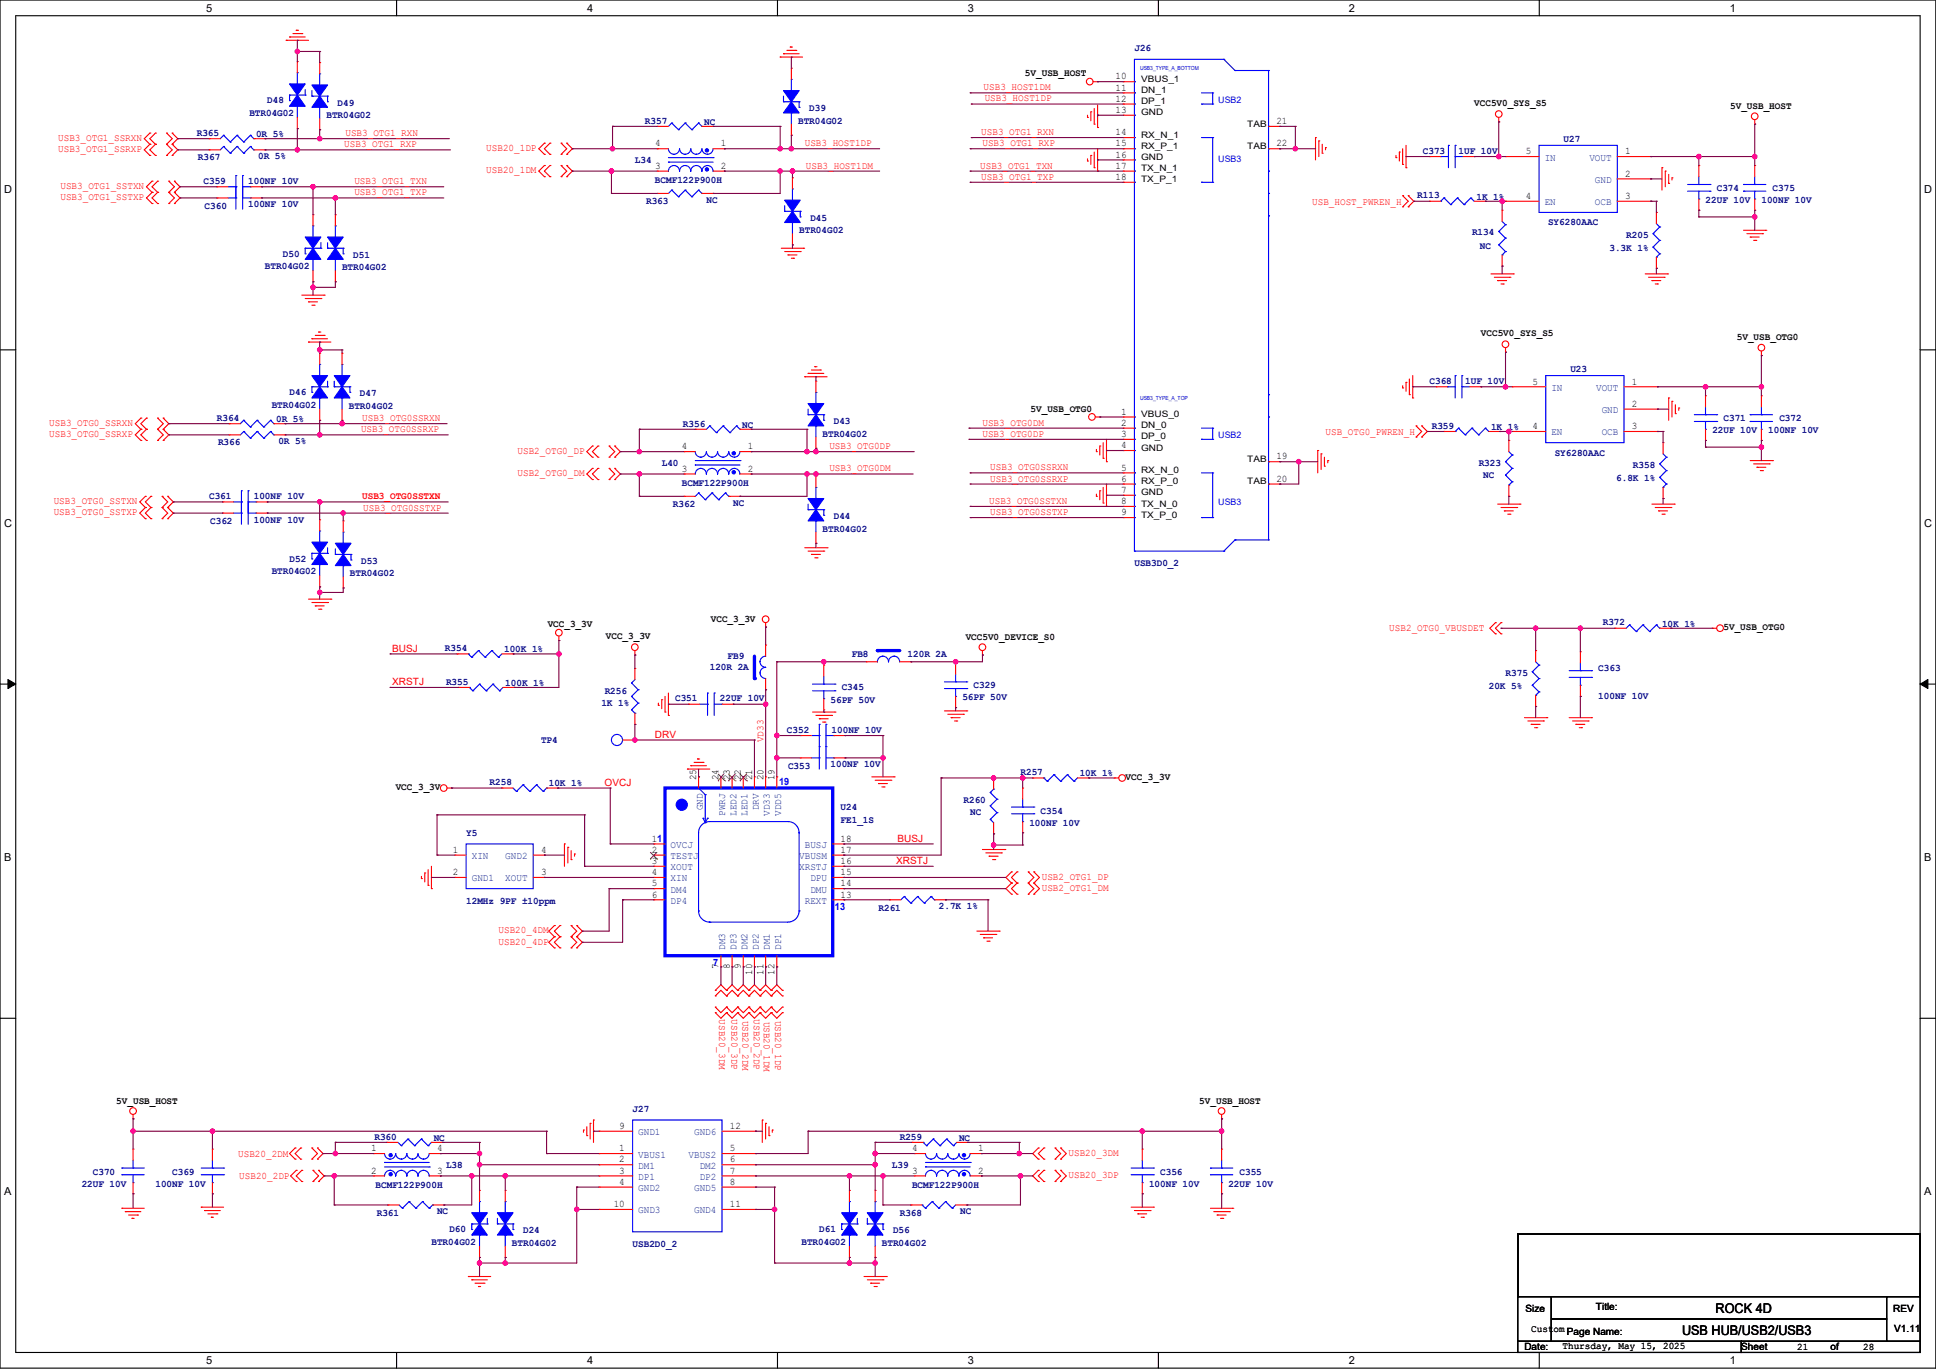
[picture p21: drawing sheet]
<svg xmlns="http://www.w3.org/2000/svg" width="594mm" height="420mm" viewBox="0 0 594 420" stroke-linecap="round" stroke-linejoin="round" font-family="sans-serif">
<defs><g id="words">
<g font-size="4.1">
<text x="526.4" y="402.8">ROCK 4D</text>
<text x="516.1" y="409.7">USB HUB/USB2/USB3</text>
</g>
<g font-size="3.4">
<text x="63.2" y="3.6">5</text>
<text x="180.1" y="3.6">4</text>
<text x="297" y="3.6">3</text>
<text x="413.8" y="3.6">2</text>
<text x="530.7" y="3.6">1</text>
<text x="1.2" y="59.1">D</text>
<text x="590.4" y="59.1">D</text>
<text x="1.2" y="161.6">C</text>
<text x="590.4" y="161.6">C</text>
<text x="1.2" y="264.2">B</text>
<text x="590.4" y="264.2">B</text>
<text x="1.2" y="366.7">A</text>
<text x="590.4" y="366.7">A</text>
<text x="63.2" y="418.5">5</text>
<text x="180.1" y="418.5">4</text>
<text x="297" y="418.5">3</text>
<text x="413.8" y="418.5">2</text>
<text x="530.7" y="418.5">1</text>
</g>
<g font-size="3.1" fill="#000080">
<text x="348.1" y="15.6">J26</text>
<text x="76.5" y="35.5">BTR04G02</text>
<text x="82" y="31.8">D48</text>
<text x="103.6" y="32.4">D49</text>
<text x="248.3" y="34.2">D39</text>
<text x="60.4" y="41.7">R365</text>
<text x="100.2" y="36.2">BTR04G02</text>
<text x="197.9" y="37.9">R357</text>
<text x="216.1" y="38.3">NC</text>
<text x="244.9" y="37.9">BTR04G02</text>
<text x="78.6" y="42">0R 5%</text>
<text x="436.6" y="47.2">C373</text>
<text x="447.5" y="47.2">1UF 10V</text>
<text x="479.8" y="43.4">U27</text>
<text x="60.7" y="49.2">R367</text>
<text x="79.2" y="48.9">0R 5%</text>
<text x="194.8" y="49.9">L34</text>
<text x="62.4" y="56.5">C359</text>
<text x="76.2" y="56.5">100NF 10V</text>
<text x="201" y="56.1">BCMF122P900H</text>
<text x="526.7" y="58.5">C374</text>
<text x="543.9" y="58.5">C375</text>
<text x="62.8" y="64">C360</text>
<text x="76.2" y="63.6">100NF 10V</text>
<text x="198.2" y="62.6">R363</text>
<text x="216.8" y="62.3">NC</text>
<text x="434.8" y="60.9">R113</text>
<text x="453" y="61.2">1K 1%</text>
<text x="523.3" y="62.3">22UF 10V</text>
<text x="540.4" y="62.3">100NF 10V</text>
<text x="245.2" y="71.5">BTR04G02</text>
<text x="248.6" y="67.8">D45</text>
<text x="475" y="69.1">SY6280AAC</text>
<text x="451.7" y="72.2">R134</text>
<text x="454" y="76.3">NC</text>
<text x="493.8" y="77">3.3K 1%</text>
<text x="499" y="72.9">R205</text>
<text x="81.3" y="82.5">BTR04G02</text>
<text x="86.8" y="78.7">D50</text>
<text x="104.9" y="82.8">BTR04G02</text>
<text x="108.4" y="79.1">D51</text>
<text x="438.6" y="117.8">C368</text>
<text x="449.6" y="117.8">1UF 10V</text>
<text x="481.8" y="114">U23</text>
<text x="83.4" y="125">BTR04G02</text>
<text x="88.8" y="121.2">D46</text>
<text x="107" y="125.4">BTR04G02</text>
<text x="110.5" y="121.6">D47</text>
<text x="66.6" y="129.1">R364</text>
<text x="84.7" y="129.5">0R 5%</text>
<text x="209.5" y="130.9">R356</text>
<text x="227.7" y="131.2">NC</text>
<text x="255.8" y="130.2">D43</text>
<text x="439.3" y="131.5">R359</text>
<text x="457.5" y="131.9">1K 1%</text>
<text x="528.8" y="129.1">C371</text>
<text x="546" y="129.1">C372</text>
<text x="66.9" y="136.7">R366</text>
<text x="85.4" y="136.3">0R 5%</text>
<text x="252.4" y="133.9">BTR04G02</text>
<text x="525.4" y="132.9">22UF 10V</text>
<text x="542.5" y="132.9">100NF 10V</text>
<text x="203" y="142.9">L40</text>
<text x="453.7" y="142.9">R323</text>
<text x="477" y="139.8">SY6280AAC</text>
<text x="501" y="143.5">R358</text>
<text x="209.2" y="149">BCMF122P900H</text>
<text x="455.1" y="146.6">NC</text>
<text x="495.9" y="147.7">6.8K 1%</text>
<text x="64.2" y="153.1">C361</text>
<text x="77.9" y="153.1">100NF 10V</text>
<text x="206.5" y="155.5">R362</text>
<text x="225" y="155.2">NC</text>
<text x="64.5" y="160.7">C362</text>
<text x="77.9" y="160.3">100NF 10V</text>
<text x="255.8" y="159.3">D44</text>
<text x="252.4" y="163.1">BTR04G02</text>
<text x="88.8" y="172.3">D52</text>
<text x="110.8" y="173">D53</text>
<text x="348.1" y="173.7">USB3D0_2</text>
<text x="83.4" y="176.1">BTR04G02</text>
<text x="107.4" y="176.8">BTR04G02</text>
<text x="491.8" y="191.9">R372</text>
<text x="509.9" y="192.2">10K 1%</text>
<text x="136.5" y="199.8">R354</text>
<text x="154.7" y="200.1">100K 1%</text>
<text x="223.3" y="202.2">FB9</text>
<text x="261.3" y="201.5">FB8</text>
<text x="278.5" y="201.5">120R 2A</text>
<text x="217.8" y="205.6">120R 2A</text>
<text x="461.9" y="207.3">R375</text>
<text x="490.4" y="205.9">C363</text>
<text x="136.8" y="210.1">R355</text>
<text x="155" y="210.4">100K 1%</text>
<text x="185.5" y="212.8">R256</text>
<text x="207.1" y="215.2">C351</text>
<text x="220.9" y="215.2">22UF 10V</text>
<text x="254.8" y="215.5">56PF 50V</text>
<text x="258.2" y="211.8">C345</text>
<text x="295.3" y="214.9">56PF 50V</text>
<text x="298.7" y="211.1">C329</text>
<text x="456.8" y="211.4">20K 5%</text>
<text x="490.4" y="214.5">100NF 10V</text>
<text x="184.5" y="216.6">1K 1%</text>
<text x="166" y="227.9">TP4</text>
<text x="241.4" y="224.8">C352</text>
<text x="255.2" y="224.8">100NF 10V</text>
<text x="241.8" y="235.8">C353</text>
<text x="254.8" y="235.4">100NF 10V</text>
<text x="313.1" y="237.8">R257</text>
<text x="331.3" y="238.2">10K 1%</text>
<text x="150.2" y="240.9">R258</text>
<text x="168.4" y="241.3">10K 1%</text>
<text x="257.9" y="248.5">U24</text>
<text x="295.6" y="246.4">R260</text>
<text x="297.7" y="250.2">NC</text>
<text x="319.3" y="249.8">C354</text>
<text x="143" y="256.3">Y5</text>
<text x="257.9" y="252.6">FE1_1S</text>
<text x="315.8" y="253.3">100NF 10V</text>
<text x="143" y="277.3">12MHz 9PF ±10ppm</text>
<text x="269.5" y="279.3">R261</text>
<text x="288.1" y="279">2.7K 1%</text>
<text x="194.1" y="341.1">J27</text>
<text x="114.9" y="349.6">R360</text>
<text x="133.1" y="350">NC</text>
<text x="276.1" y="349.6">R259</text>
<text x="294.2" y="350">NC</text>
<text x="136.8" y="358.2">L38</text>
<text x="273.7" y="358.2">L39</text>
<text x="25.1" y="364">22UF 10V</text>
<text x="28.5" y="360.6">C370</text>
<text x="47.7" y="364">100NF 10V</text>
<text x="52.8" y="360.6">C369</text>
<text x="115.2" y="364.4">BCMF122P900H</text>
<text x="279.8" y="364.4">BCMF122P900H</text>
<text x="352.5" y="364">100NF 10V</text>
<text x="356" y="360.6">C356</text>
<text x="376.9" y="364">22UF 10V</text>
<text x="380.3" y="360.6">C355</text>
<text x="115.6" y="372.9">R361</text>
<text x="134.1" y="372.6">NC</text>
<text x="276.1" y="372.9">R368</text>
<text x="294.6" y="372.6">NC</text>
<text x="132.4" y="381.8">BTR04G02</text>
<text x="137.9" y="378.1">D60</text>
<text x="157.1" y="382.2">BTR04G02</text>
<text x="160.5" y="378.4">D24</text>
<text x="194.1" y="382.5">USB2D0_2</text>
<text x="245.9" y="381.8">BTR04G02</text>
<text x="251.4" y="378.1">D61</text>
<text x="270.6" y="382.2">BTR04G02</text>
<text x="274" y="378.4">D56</text>
</g>
<g font-size="3.1">
<text x="314.5" y="23.2">5V_USB_HOST</text>
<text x="342.3" y="24.4">10</text>
<text x="342.3" y="27.8">11</text>
<text x="342.3" y="31.2">12</text>
<text x="342.3" y="34.7">13</text>
<text x="452.3" y="32.4">VCC5V0_SYS_S5</text>
<text x="530.9" y="33.5">5V_USB_HOST</text>
<text x="342.3" y="41.5">14</text>
<text x="391.6" y="38.1">21</text>
<text x="201" y="44.9">4</text>
<text x="221.2" y="44.9">1</text>
<text x="342.3" y="44.9">15</text>
<text x="391.6" y="44.9">22</text>
<text x="468.1" y="47.3">5</text>
<text x="498.6" y="47.3">1</text>
<text x="201" y="51.8">3</text>
<text x="221.2" y="51.8">2</text>
<text x="342.3" y="48.4">16</text>
<text x="342.3" y="51.8">17</text>
<text x="342.3" y="55.2">18</text>
<text x="498.6" y="54.2">2</text>
<text x="468.1" y="61">4</text>
<text x="498.6" y="61">3</text>
<text x="454.4" y="103.1">VCC5V0_SYS_S5</text>
<text x="532.9" y="104.5">5V_USB_OTG0</text>
<text x="470.2" y="118">5</text>
<text x="500.7" y="118">1</text>
<text x="500.7" y="124.8">2</text>
<text x="316.2" y="126.4">5V_USB_OTG0</text>
<text x="344" y="127.2">1</text>
<text x="344" y="130.7">2</text>
<text x="470.2" y="131.7">4</text>
<text x="500.7" y="131.7">3</text>
<text x="209.2" y="137.9">4</text>
<text x="229.4" y="137.9">1</text>
<text x="344" y="134.1">3</text>
<text x="344" y="137.5">4</text>
<text x="391.6" y="140.9">19</text>
<text x="209.2" y="144.7">3</text>
<text x="229.4" y="144.7">2</text>
<text x="344" y="144.4">5</text>
<text x="344" y="147.8">6</text>
<text x="391.6" y="147.8">20</text>
<text x="344" y="151.2">7</text>
<text x="344" y="154.7">8</text>
<text x="344" y="158.1">9</text>
<text x="218.1" y="190.9">VCC_3_3V</text>
<text x="168" y="192.2">VCC_3_3V</text>
<text x="185.9" y="196">VCC_3_3V</text>
<text x="296.3" y="196.3">VCC5V0_DEVICE_S0</text>
<text x="528.8" y="193.3">5V_USB_OTG0</text>
<text x="213.6" y="239.4" transform="rotate(-90 213.6 239.4)">25</text>
<text x="220.5" y="239.4" transform="rotate(-90 220.5 239.4)">24</text>
<text x="223.9" y="239.4" transform="rotate(-90 223.9 239.4)">23</text>
<text x="227.3" y="239.4" transform="rotate(-90 227.3 239.4)">22</text>
<text x="230.8" y="239.4" transform="rotate(-90 230.8 239.4)">21</text>
<text x="234.2" y="239.4" transform="rotate(-90 234.2 239.4)">20</text>
<text x="237.6" y="239.4" transform="rotate(-90 237.6 239.4)">19</text>
<text x="345.3" y="239.2">VCC_3_3V</text>
<text x="121.4" y="242.3">VCC_3_3V</text>
<text x="138.9" y="261.6">1</text>
<text x="166" y="261.6">4</text>
<text x="199.9" y="261.6">2</text>
<text x="199.9" y="258.2">11</text>
<text x="257.9" y="261.6">17</text>
<text x="257.9" y="258.2">18</text>
<text x="138.9" y="268.5">2</text>
<text x="166" y="268.5">3</text>
<text x="199.9" y="265.1">3</text>
<text x="199.9" y="268.5">4</text>
<text x="257.9" y="268.5">15</text>
<text x="257.9" y="265.1">16</text>
<text x="199.9" y="271.9">5</text>
<text x="199.9" y="275.4">6</text>
<text x="257.9" y="275.4">13</text>
<text x="257.9" y="271.9">14</text>
<text x="220.5" y="297.3" transform="rotate(-90 220.5 297.3)">7</text>
<text x="223.9" y="297.3" transform="rotate(-90 223.9 297.3)">8</text>
<text x="227.3" y="297.3" transform="rotate(-90 227.3 297.3)">9</text>
<text x="230.8" y="299" transform="rotate(-90 230.8 299)">10</text>
<text x="234.2" y="299" transform="rotate(-90 234.2 299)">11</text>
<text x="237.6" y="299" transform="rotate(-90 237.6 299)">12</text>
<text x="35.7" y="338.6">5V_USB_HOST</text>
<text x="368" y="338.6">5V_USB_HOST</text>
<text x="190" y="346.4">9</text>
<text x="223.9" y="346.4">12</text>
<text x="113.9" y="353.2">1</text>
<text x="134.1" y="353.2">4</text>
<text x="190" y="353.2">1</text>
<text x="223.9" y="353.2">5</text>
<text x="279.9" y="353.2">4</text>
<text x="300.1" y="353.2">1</text>
<text x="190" y="356.6">2</text>
<text x="223.9" y="356.6">6</text>
<text x="113.9" y="360.1">2</text>
<text x="134.1" y="360.1">3</text>
<text x="190" y="360.1">3</text>
<text x="190" y="363.5">4</text>
<text x="223.9" y="360.1">7</text>
<text x="223.9" y="363.5">8</text>
<text x="279.9" y="360.1">3</text>
<text x="300.1" y="360.1">2</text>
<text x="188.3" y="370.4">10</text>
<text x="223.9" y="370.4">11</text>
<text x="489.7" y="401.9">Title:</text>
<text x="468.1" y="402.6">Size</text>
<text x="580.9" y="402.6">REV</text>
<text x="469.8" y="408.8">Custom Page Name:</text>
<text x="479.4" y="413.9">Thursday, May 15, 2025</text>
<text x="581.2" y="408.8">V1.11</text>
<text x="467.7" y="414.3">Date:</text>
<text x="534.2" y="414.3">Sheet</text>
<text x="551.4" y="414.3">21</text>
<text x="561.7" y="414.3">of</text>
<text x="571.7" y="414.3">28</text>
</g>
<g font-size="3.1" fill="#f00">
<text x="301.8" y="27.7">USB3_HOST1DM</text>
<text x="302.1" y="31.1">USB3_HOST1DP</text>
<text x="106" y="41.8">USB3_OTG1_RXN</text>
<text x="301.1" y="41.4">USB3_OTG1_RXN</text>
<text x="17.9" y="46.7">USB3_OTG1_SSRXP</text>
<text x="17.9" y="43.3">USB3_OTG1_SSRXN</text>
<text x="105.6" y="45.2">USB3_OTG1_RXP</text>
<text x="149.2" y="46.4">USB20_1DP</text>
<text x="246.9" y="44.9">USB3_HOST1DP</text>
<text x="301.4" y="44.9">USB3_OTG1_RXP</text>
<text x="149.2" y="53.2">USB20_1DM</text>
<text x="247.3" y="51.7">USB3_HOST1DM</text>
<text x="300.7" y="51.7">USB3_OTG1_TXN</text>
<text x="18.5" y="58">USB3_OTG1_SSTXN</text>
<text x="108.7" y="56.5">USB3_OTG1_TXN</text>
<text x="108.7" y="59.9">USB3_OTG1_TXP</text>
<text x="301.1" y="55.1">USB3_OTG1_TXP</text>
<text x="18.5" y="61.4">USB3_OTG1_SSTXP</text>
<text x="402.6" y="62.8">USB_HOST_PWREN_H</text>
<text x="15.1" y="130.7">USB3_OTG0_SSRXN</text>
<text x="111.1" y="129.2">USB3_OTG0SSRXN</text>
<text x="301.4" y="130.6">USB3_OTG0DM</text>
<text x="15.1" y="134.1">USB3_OTG0_SSRXP</text>
<text x="110.8" y="132.6">USB3_OTG0SSRXP</text>
<text x="254.5" y="137.8">USB3_OTG0DP</text>
<text x="301.4" y="134">USB3_OTG0DP</text>
<text x="406.7" y="133.5">USB_OTG0_PWREN_H</text>
<text x="158.8" y="139.3">USB2_OTG0_DP</text>
<text x="158.8" y="146.1">USB2_OTG0_DM</text>
<text x="254.5" y="144.6">USB3_OTG0DM</text>
<text x="303.8" y="147.7">USB3_OTG0SSRXP</text>
<text x="303.8" y="144.3">USB3_OTG0SSRXN</text>
<text x="16.5" y="154.7">USB3_OTG0_SSTXN</text>
<text x="111.1" y="153.2">USB3_OTG0SSTXN</text>
<text x="303.5" y="154.6">USB3_OTG0SSTXN</text>
<text x="16.5" y="158.1">USB3_OTG0_SSTXP</text>
<text x="111.5" y="156.6">USB3_OTG0SSTXP</text>
<text x="303.8" y="158">USB3_OTG0SSTXP</text>
<text x="426.3" y="193.5">USB2_OTG0_VBUSDET</text>
<text x="120.4" y="199.9">BUSJ</text>
<text x="120.4" y="210.2">XRSTJ</text>
<text x="200.9" y="226.4">DRV</text>
<text x="234.2" y="227.7" transform="rotate(-90 234.2 227.7)">VD33</text>
<text x="185.5" y="241.1">OVCJ</text>
<text x="275.3" y="258.2">BUSJ</text>
<text x="275" y="265.1">XRSTJ</text>
<text x="319.6" y="269.9">USB2_OTG1_DP</text>
<text x="319.6" y="273.3">USB2_OTG1_DM</text>
<text x="153" y="286.4">USB20_4DM</text>
<text x="153" y="289.8">USB20_4DP</text>
<text x="220.6" y="312.8" transform="rotate(90 220.6 312.8)">USB20_3DM</text>
<text x="224.4" y="312.8" transform="rotate(90 224.4 312.8)">USB20_3DP</text>
<text x="227.9" y="313.1" transform="rotate(90 227.9 313.1)">USB20_2DM</text>
<text x="231.3" y="312.8" transform="rotate(90 231.3 312.8)">USB20_2DP</text>
<text x="234.4" y="313.4" transform="rotate(90 234.4 313.4)">USB20_1DM</text>
<text x="237.8" y="313.1" transform="rotate(90 237.8 313.1)">USB20_1DP</text>
<text x="73.1" y="355">USB20_2DM</text>
<text x="327.8" y="354.6">USB20_3DM</text>
<text x="73.4" y="361.8">USB20_2DP</text>
<text x="327.8" y="361.5">USB20_3DP</text>
</g>
<g font-size="3.1" fill="#004080">
<text x="473.9" y="49.3">IN</text>
<text x="487.7" y="49.3">VOUT</text>
<text x="489.4" y="56.1">GND</text>
<text x="473.9" y="63">EN</text>
<text x="489.4" y="63">OCB</text>
<text x="476" y="119.9">IN</text>
<text x="489.7" y="119.9">VOUT</text>
<text x="491.4" y="126.7">GND</text>
<text x="476" y="133.6">EN</text>
<text x="491.4" y="133.6">OCB</text>
<text x="215.6" y="248.6" transform="rotate(-90 215.6 248.6)">GND</text>
<text x="222.5" y="250.3" transform="rotate(-90 222.5 250.3)">PWRJ</text>
<text x="225.9" y="250.3" transform="rotate(-90 225.9 250.3)">LED2</text>
<text x="229.4" y="250.3" transform="rotate(-90 229.4 250.3)">LED1</text>
<text x="232.8" y="248.6" transform="rotate(-90 232.8 248.6)">DRV</text>
<text x="236.2" y="250.3" transform="rotate(-90 236.2 250.3)">VD33</text>
<text x="239.6" y="250.3" transform="rotate(-90 239.6 250.3)">VDD5</text>
<text x="144.7" y="263.6">XIN</text>
<text x="155" y="263.6">GND2</text>
<text x="205.8" y="263.6">TESTJ</text>
<text x="205.8" y="260.1">OVCJ</text>
<text x="245.2" y="263.6">VBUSM</text>
<text x="246.9" y="260.1">BUSJ</text>
<text x="205.8" y="267">XOUT</text>
<text x="245.2" y="267">XRSTJ</text>
<text x="144.7" y="270.4">GND1</text>
<text x="155" y="270.4">XOUT</text>
<text x="205.8" y="270.4">XIN</text>
<text x="205.8" y="273.9">DM4</text>
<text x="248.6" y="273.9">DMU</text>
<text x="248.6" y="270.4">DPU</text>
<text x="205.8" y="277.3">DP4</text>
<text x="246.9" y="277.3">REXT</text>
<text x="222.5" y="291.5" transform="rotate(-90 222.5 291.5)">DM3</text>
<text x="225.9" y="291.5" transform="rotate(-90 225.9 291.5)">DP3</text>
<text x="229.4" y="291.5" transform="rotate(-90 229.4 291.5)">DM2</text>
<text x="232.8" y="291.5" transform="rotate(-90 232.8 291.5)">DP2</text>
<text x="236.2" y="291.5" transform="rotate(-90 236.2 291.5)">DM1</text>
<text x="239.6" y="291.5" transform="rotate(-90 239.6 291.5)">DP1</text>
<text x="195.8" y="348.3">GND1</text>
<text x="213" y="348.3">GND6</text>
<text x="195.8" y="355.1">VBUS1</text>
<text x="195.8" y="358.6">DM1</text>
<text x="211.3" y="355.1">VBUS2</text>
<text x="214.7" y="358.6">DM2</text>
<text x="195.8" y="362">DP1</text>
<text x="195.8" y="365.4">GND2</text>
<text x="213" y="365.4">GND5</text>
<text x="214.7" y="362">DP2</text>
<text x="195.8" y="372.3">GND3</text>
<text x="213" y="372.3">GND4</text>
</g>
<g font-size="3.1" fill="#00f">
<text x="239" y="240.8">19</text>
<text x="256.2" y="279.2">13</text>
<text x="218.8" y="296.4">7</text>
</g>
<g font-size="2.7">
<text x="350.1" y="25.1">VBUS_1</text>
<text x="350.1" y="28.5">DN_1</text>
<text x="350.1" y="32">DP_1</text>
<text x="350.1" y="35.4">GND</text>
<text x="382.7" y="38.8">TAB</text>
<text x="350.1" y="42.2">RX_N_1</text>
<text x="350.1" y="45.7">RX_P_1</text>
<text x="382.7" y="45.7">TAB</text>
<text x="350.1" y="49.1">GND</text>
<text x="350.1" y="52.5">TX_N_1</text>
<text x="350.1" y="56">TX_P_1</text>
<text x="350.1" y="128">VBUS_0</text>
<text x="350.1" y="131.4">DN_0</text>
<text x="350.1" y="134.8">DP_0</text>
<text x="350.1" y="138.3">GND</text>
<text x="382.7" y="141.7">TAB</text>
<text x="350.1" y="145.1">RX_N_0</text>
<text x="350.1" y="148.5">RX_P_0</text>
<text x="382.7" y="148.5">TAB</text>
<text x="350.1" y="152">GND</text>
<text x="350.1" y="155.4">TX_N_0</text>
<text x="350.1" y="158.8">TX_P_0</text>
</g>
<g font-size="2.7" fill="#00f">
<text x="373.8" y="31.6">USB2</text>
<text x="373.8" y="49.8">USB3</text>
<text x="373.8" y="134.5">USB2</text>
<text x="373.8" y="155.1">USB3</text>
</g>
<g font-size="1.7" fill="#00f">
<text x="349.8" y="21.5">USB3_TYPE_A_BOTTOM</text>
<text x="349.8" y="122.6">USB3_TYPE_A_TOP</text>
</g>
</g></defs>
<path d="M0 0h593.9v419.7h-593.9zM4.8 4.8h584.3v410.1h-584.3z" fill="none" stroke="#000" stroke-width=".34"/>
<g fill="#fff">
<path d="M63.2 .5h1.9v3.8h-1.9z"/>
<path d="M63.2 415.5h1.9v3.7h-1.9z"/>
</g>
<path d="M121.7 0v4.8M121.7 414.9v4.8" fill="none" stroke="#000" stroke-width=".34"/>
<g fill="#fff">
<path d="M180.1 .5h1.9v3.8h-1.9z"/>
<path d="M180.1 415.5h1.9v3.7h-1.9z"/>
</g>
<path d="M238.5 0v4.8M238.5 414.9v4.8" fill="none" stroke="#000" stroke-width=".34"/>
<g fill="#fff">
<path d="M297 .5h1.9v3.8h-1.9z"/>
<path d="M297 415.5h1.9v3.7h-1.9z"/>
</g>
<path d="M355.4 0v4.8M355.4 414.9v4.8" fill="none" stroke="#000" stroke-width=".34"/>
<g fill="#fff">
<path d="M413.8 .5h1.9v3.8h-1.9z"/>
<path d="M413.8 415.5h1.9v3.7h-1.9z"/>
</g>
<path d="M472.3 0v4.8M472.3 414.9v4.8" fill="none" stroke="#000" stroke-width=".34"/>
<g fill="#fff">
<path d="M530.7 .5h1.9v3.8h-1.9z"/>
<path d="M530.7 415.5h1.9v3.7h-1.9z"/>
<path d="M1.2 56.1h2.5v3.7h-2.5z"/>
<path d="M590.3 56.1h2.5v3.7h-2.5z"/>
<path d="M1.2 158.6h2.5v3.7h-2.5z"/>
<path d="M590.3 158.6h2.5v3.7h-2.5z"/>
</g>
<path d="M0 107.3h4.8M589.1 107.3h4.8" fill="none" stroke="#000" stroke-width=".34"/>
<g fill="#fff">
<path d="M1.2 261.1h2.3v3.8h-2.3z"/>
<path d="M590.3 261.1h2.3v3.8h-2.3z"/>
</g>
<path d="M0 209.9h4.8M589.1 209.9h4.8" fill="none" stroke="#000" stroke-width=".34"/>
<path d="M2.4 208.5l2.4 1.4-2.4 1.3zM589.1 209.9l2.4-1.4v2.7z" fill="#000" stroke="#000" stroke-width=".31"/>
<g fill="#fff">
<path d="M1.2 363.6h2.3v3.8h-2.3z"/>
<path d="M590.3 363.6h2.3v3.8h-2.3z"/>
</g>
<path d="M0 312.4h4.8M589.1 312.4h4.8" fill="none" stroke="#000" stroke-width=".34"/>
<path d="M205.1 212.6v6.9" fill="none" stroke="#f00" stroke-width=".34"/>
<circle cx="205.1" cy="219.5" r=".17" fill="#f00"/>
<path d="M204 213.7v4.8" fill="none" stroke="#f00" stroke-width=".34"/>
<circle cx="204" cy="218.5" r=".17" fill="#f00"/>
<path d="M203 214.7v2.7" fill="none" stroke="#f00" stroke-width=".34"/>
<circle cx="203" cy="214.7" r=".17" fill="#f00"/>
<path d="M202 215.7v.7" fill="none" stroke="#f00" stroke-width=".34"/>
<circle cx="202" cy="216.4" r=".17" fill="#f00"/>
<path d="M301.4 260.6h6.9" fill="none" stroke="#f00" stroke-width=".34"/>
<circle cx="308.3" cy="260.6" r=".17" fill="#f00"/>
<path d="M302.5 261.7h4.8" fill="none" stroke="#f00" stroke-width=".34"/>
<circle cx="307.3" cy="261.7" r=".17" fill="#f00"/>
<path d="M303.5 262.7h2.7" fill="none" stroke="#f00" stroke-width=".34"/>
<circle cx="303.5" cy="262.7" r=".17" fill="#f00"/>
<path d="M304.5 263.7h.7" fill="none" stroke="#f00" stroke-width=".34"/>
<circle cx="305.2" cy="263.7" r=".17" fill="#f00"/>
<path d="M234.9 191v1.4" fill="none" stroke="#f00" stroke-width=".34"/>
<circle cx="234.9" cy="192.4" r=".17" fill="#f00"/>
<g fill="none" stroke="#f00" stroke-width=".34">
<path d="M210.9 235.9h6.9"/>
<circle cx="234.9" cy="190" r="1.02"/>
</g>
<circle cx="210.9" cy="235.9" r=".17" fill="#f00"/>
<path d="M211.9 234.9h4.8" fill="none" stroke="#f00" stroke-width=".34"/>
<circle cx="211.9" cy="234.9" r=".17" fill="#f00"/>
<path d="M213 233.9h2.7" fill="none" stroke="#f00" stroke-width=".34"/>
<circle cx="215.7" cy="233.9" r=".17" fill="#f00"/>
<path d="M214 232.9h.7" fill="none" stroke="#f00" stroke-width=".34"/>
<circle cx="214" cy="232.9" r=".17" fill="#f00"/>
<path d="M289.8 218.1h6.8" fill="none" stroke="#f00" stroke-width=".34"/>
<circle cx="296.6" cy="218.1" r=".17" fill="#f00"/>
<path d="M290.8 219.1h4.8" fill="none" stroke="#f00" stroke-width=".34"/>
<circle cx="295.6" cy="219.1" r=".17" fill="#f00"/>
<path d="M291.8 220.2h2.8" fill="none" stroke="#f00" stroke-width=".34"/>
<circle cx="291.8" cy="220.2" r=".17" fill="#f00"/>
<path d="M292.9 221.2h.6" fill="none" stroke="#f00" stroke-width=".34"/>
<circle cx="293.5" cy="221.2" r=".17" fill="#f00"/>
<path d="M194.8 199.6v1.4" fill="none" stroke="#f00" stroke-width=".34"/>
<circle cx="194.8" cy="201" r=".17" fill="#f00"/>
<g fill="none" stroke="#f00" stroke-width=".34">
<path d="M171.5 195.1v1.4"/>
<circle cx="194.8" cy="198.6" r="1.02"/>
</g>
<circle cx="171.5" cy="196.5" r=".17" fill="#f00"/>
<g fill="none" stroke="#f00" stroke-width=".34">
<path d="M249.3 218.5h6.9"/>
<circle cx="171.5" cy="194.1" r="1.02"/>
</g>
<circle cx="256.2" cy="218.5" r=".17" fill="#f00"/>
<path d="M250.3 219.5h4.8" fill="none" stroke="#f00" stroke-width=".34"/>
<circle cx="255.1" cy="219.5" r=".17" fill="#f00"/>
<path d="M251.4 220.5h2.7" fill="none" stroke="#f00" stroke-width=".34"/>
<circle cx="251.4" cy="220.5" r=".17" fill="#f00"/>
<path d="M252.4 221.5h.7" fill="none" stroke="#f00" stroke-width=".34"/>
<circle cx="253.1" cy="221.5" r=".17" fill="#f00"/>
<path d="M299.7 285.7h6.9" fill="none" stroke="#f00" stroke-width=".34"/>
<circle cx="306.6" cy="285.7" r=".17" fill="#f00"/>
<path d="M300.8 286.7h4.7" fill="none" stroke="#f00" stroke-width=".34"/>
<circle cx="305.5" cy="286.7" r=".17" fill="#f00"/>
<path d="M301.8 287.7h2.7" fill="none" stroke="#f00" stroke-width=".34"/>
<circle cx="301.8" cy="287.7" r=".17" fill="#f00"/>
<path d="M302.8 288.8h.7" fill="none" stroke="#f00" stroke-width=".34"/>
<circle cx="303.5" cy="288.8" r=".17" fill="#f00"/>
<path d="M267.5 238.3h6.8" fill="none" stroke="#f00" stroke-width=".34"/>
<circle cx="274.3" cy="238.3" r=".17" fill="#f00"/>
<path d="M268.5 239.4h4.8" fill="none" stroke="#f00" stroke-width=".34"/>
<circle cx="273.3" cy="239.4" r=".17" fill="#f00"/>
<path d="M269.5 240.4h2.8" fill="none" stroke="#f00" stroke-width=".34"/>
<circle cx="269.5" cy="240.4" r=".17" fill="#f00"/>
<path d="M270.6 241.4h.7" fill="none" stroke="#f00" stroke-width=".34"/>
<circle cx="271.3" cy="241.4" r=".17" fill="#f00"/>
<path d="M301.4 199.6v1.4" fill="none" stroke="#f00" stroke-width=".34"/>
<circle cx="301.4" cy="201" r=".17" fill="#f00"/>
<g fill="none" stroke="#f00" stroke-width=".34">
<path d="M132.4 265.8v6.8"/>
<circle cx="301.4" cy="198.6" r="1.03"/>
</g>
<circle cx="132.4" cy="272.6" r=".17" fill="#f00"/>
<path d="M131.4 266.8v4.8" fill="none" stroke="#f00" stroke-width=".34"/>
<circle cx="131.4" cy="271.6" r=".17" fill="#f00"/>
<path d="M130.3 267.8v2.8" fill="none" stroke="#f00" stroke-width=".34"/>
<circle cx="130.3" cy="267.8" r=".17" fill="#f00"/>
<path d="M129.3 268.9v.6" fill="none" stroke="#f00" stroke-width=".34"/>
<circle cx="129.3" cy="269.5" r=".17" fill="#f00"/>
<path d="M173.2 258.9v6.9" fill="none" stroke="#f00" stroke-width=".34"/>
<circle cx="173.2" cy="258.9" r=".17" fill="#f00"/>
<path d="M174.2 259.9v4.9" fill="none" stroke="#f00" stroke-width=".34"/>
<circle cx="174.2" cy="259.9" r=".17" fill="#f00"/>
<path d="M175.2 261v2.7" fill="none" stroke="#f00" stroke-width=".34"/>
<circle cx="175.2" cy="263.7" r=".17" fill="#f00"/>
<path d="M176.3 262v.7" fill="none" stroke="#f00" stroke-width=".34"/>
<circle cx="176.3" cy="262" r=".17" fill="#f00"/>
<path d="M341.9 238.7h1.4" fill="none" stroke="#f00" stroke-width=".34"/>
<circle cx="341.9" cy="238.7" r=".17" fill="#f00"/>
<g fill="none" stroke="#f00" stroke-width=".34">
<path d="M137.2 241.8h1.4"/>
<circle cx="344.3" cy="238.7" r="1.02"/>
</g>
<circle cx="138.6" cy="241.8" r=".17" fill="#f00"/>
<g fill="none" stroke="#f00" stroke-width=".34">
<path d="M481.5 220.2h6.8"/>
<circle cx="136.1" cy="241.8" r="1.02"/>
</g>
<circle cx="488.3" cy="220.2" r=".17" fill="#f00"/>
<path d="M482.5 221.2h4.8" fill="none" stroke="#f00" stroke-width=".34"/>
<circle cx="487.3" cy="221.2" r=".17" fill="#f00"/>
<path d="M483.5 222.2h2.8" fill="none" stroke="#f00" stroke-width=".34"/>
<circle cx="483.5" cy="222.2" r=".17" fill="#f00"/>
<path d="M484.5 223.2h.7" fill="none" stroke="#f00" stroke-width=".34"/>
<circle cx="485.2" cy="223.2" r=".17" fill="#f00"/>
<path d="M246.9 115.6h6.9" fill="none" stroke="#f00" stroke-width=".34"/>
<circle cx="246.9" cy="115.6" r=".17" fill="#f00"/>
<path d="M247.9 114.6h4.9" fill="none" stroke="#f00" stroke-width=".34"/>
<circle cx="247.9" cy="114.6" r=".17" fill="#f00"/>
<path d="M249 113.5h2.7" fill="none" stroke="#f00" stroke-width=".34"/>
<circle cx="251.7" cy="113.5" r=".17" fill="#f00"/>
<path d="M250 112.5h.7" fill="none" stroke="#f00" stroke-width=".34"/>
<circle cx="250" cy="112.5" r=".17" fill="#f00"/>
<path d="M246.9 168h6.9" fill="none" stroke="#f00" stroke-width=".34"/>
<circle cx="253.8" cy="168" r=".17" fill="#f00"/>
<path d="M247.9 169.1h4.9" fill="none" stroke="#f00" stroke-width=".34"/>
<circle cx="252.8" cy="169.1" r=".17" fill="#f00"/>
<path d="M249 170.1h2.7" fill="none" stroke="#f00" stroke-width=".34"/>
<circle cx="249" cy="170.1" r=".17" fill="#f00"/>
<path d="M250 171.1h.7" fill="none" stroke="#f00" stroke-width=".34"/>
<circle cx="250.7" cy="171.1" r=".17" fill="#f00"/>
<path d="M94.7 104.9h6.8" fill="none" stroke="#f00" stroke-width=".34"/>
<circle cx="94.7" cy="104.9" r=".17" fill="#f00"/>
<path d="M95.7 103.9h4.8" fill="none" stroke="#f00" stroke-width=".34"/>
<circle cx="95.7" cy="103.9" r=".17" fill="#f00"/>
<path d="M96.7 102.9h2.8" fill="none" stroke="#f00" stroke-width=".34"/>
<circle cx="99.5" cy="102.9" r=".17" fill="#f00"/>
<path d="M97.7 101.9h.7" fill="none" stroke="#f00" stroke-width=".34"/>
<circle cx="97.7" cy="101.9" r=".17" fill="#f00"/>
<path d="M94.7 183.8h6.8" fill="none" stroke="#f00" stroke-width=".34"/>
<circle cx="101.5" cy="183.8" r=".17" fill="#f00"/>
<path d="M95.7 184.8h4.8" fill="none" stroke="#f00" stroke-width=".34"/>
<circle cx="100.5" cy="184.8" r=".17" fill="#f00"/>
<path d="M96.7 185.9h2.8" fill="none" stroke="#f00" stroke-width=".34"/>
<circle cx="96.7" cy="185.9" r=".17" fill="#f00"/>
<path d="M97.7 186.9h.7" fill="none" stroke="#f00" stroke-width=".34"/>
<circle cx="98.4" cy="186.9" r=".17" fill="#f00"/>
<path d="M525.4 192.7h1.3" fill="none" stroke="#f00" stroke-width=".34"/>
<circle cx="525.4" cy="192.7" r=".17" fill="#f00"/>
<g fill="none" stroke="#f00" stroke-width=".34">
<path d="M467.7 220.2h6.9"/>
<circle cx="527.7" cy="192.7" r="1.02"/>
</g>
<circle cx="474.6" cy="220.2" r=".17" fill="#f00"/>
<path d="M468.8 221.2h4.8" fill="none" stroke="#f00" stroke-width=".34"/>
<circle cx="473.6" cy="221.2" r=".17" fill="#f00"/>
<path d="M469.8 222.2h2.7" fill="none" stroke="#f00" stroke-width=".34"/>
<circle cx="469.8" cy="222.2" r=".17" fill="#f00"/>
<path d="M470.8 223.2h.7" fill="none" stroke="#f00" stroke-width=".34"/>
<circle cx="471.5" cy="223.2" r=".17" fill="#f00"/>
<path d="M239.4 17.5h6.8" fill="none" stroke="#f00" stroke-width=".34"/>
<circle cx="239.4" cy="17.5" r=".17" fill="#f00"/>
<path d="M240.4 16.5h4.8" fill="none" stroke="#f00" stroke-width=".34"/>
<circle cx="240.4" cy="16.5" r=".17" fill="#f00"/>
<path d="M241.4 15.5h2.8" fill="none" stroke="#f00" stroke-width=".34"/>
<circle cx="244.2" cy="15.5" r=".17" fill="#f00"/>
<path d="M242.5 14.4h.6" fill="none" stroke="#f00" stroke-width=".34"/>
<circle cx="242.5" cy="14.4" r=".17" fill="#f00"/>
<path d="M239.7 76.2h6.9" fill="none" stroke="#f00" stroke-width=".34"/>
<circle cx="246.6" cy="76.2" r=".17" fill="#f00"/>
<path d="M240.7 77.2h4.8" fill="none" stroke="#f00" stroke-width=".34"/>
<circle cx="245.5" cy="77.2" r=".17" fill="#f00"/>
<path d="M241.8 78.2h2.7" fill="none" stroke="#f00" stroke-width=".34"/>
<circle cx="241.8" cy="78.2" r=".17" fill="#f00"/>
<path d="M242.8 79.2h.7" fill="none" stroke="#f00" stroke-width=".34"/>
<circle cx="243.5" cy="79.2" r=".17" fill="#f00"/>
<path d="M87.8 12.4h6.9" fill="none" stroke="#f00" stroke-width=".34"/>
<circle cx="87.8" cy="12.4" r=".17" fill="#f00"/>
<path d="M88.8 11.3h4.8" fill="none" stroke="#f00" stroke-width=".34"/>
<circle cx="88.8" cy="11.3" r=".17" fill="#f00"/>
<path d="M89.9 10.3h2.7" fill="none" stroke="#f00" stroke-width=".34"/>
<circle cx="92.6" cy="10.3" r=".17" fill="#f00"/>
<path d="M90.9 9.3h.7" fill="none" stroke="#f00" stroke-width=".34"/>
<circle cx="90.9" cy="9.3" r=".17" fill="#f00"/>
<path d="M92.6 90.6h6.9" fill="none" stroke="#f00" stroke-width=".34"/>
<circle cx="99.5" cy="90.6" r=".17" fill="#f00"/>
<path d="M93.6 91.6h4.8" fill="none" stroke="#f00" stroke-width=".34"/>
<circle cx="98.4" cy="91.6" r=".17" fill="#f00"/>
<path d="M94.7 92.6h2.7" fill="none" stroke="#f00" stroke-width=".34"/>
<circle cx="94.7" cy="92.6" r=".17" fill="#f00"/>
<path d="M95.7 93.6h.7" fill="none" stroke="#f00" stroke-width=".34"/>
<circle cx="96.4" cy="93.6" r=".17" fill="#f00"/>
<path d="M336.8 45.6v6.9" fill="none" stroke="#f00" stroke-width=".34"/>
<circle cx="336.8" cy="52.5" r=".17" fill="#f00"/>
<path d="M335.7 46.7v4.8" fill="none" stroke="#f00" stroke-width=".34"/>
<circle cx="335.7" cy="51.5" r=".17" fill="#f00"/>
<path d="M334.7 47.7v2.7" fill="none" stroke="#f00" stroke-width=".34"/>
<circle cx="334.7" cy="47.7" r=".17" fill="#f00"/>
<path d="M333.7 48.7v.7" fill="none" stroke="#f00" stroke-width=".34"/>
<circle cx="333.7" cy="49.4" r=".17" fill="#f00"/>
<path d="M336.8 32.3v6.8" fill="none" stroke="#f00" stroke-width=".34"/>
<circle cx="336.8" cy="39.1" r=".17" fill="#f00"/>
<path d="M335.7 33.3v4.8" fill="none" stroke="#f00" stroke-width=".34"/>
<circle cx="335.7" cy="38.1" r=".17" fill="#f00"/>
<path d="M334.7 34.3v2.8" fill="none" stroke="#f00" stroke-width=".34"/>
<circle cx="334.7" cy="34.3" r=".17" fill="#f00"/>
<path d="M333.7 35.3v.7" fill="none" stroke="#f00" stroke-width=".34"/>
<circle cx="333.7" cy="36" r=".17" fill="#f00"/>
<path d="M339.5 134.8v6.8" fill="none" stroke="#f00" stroke-width=".34"/>
<circle cx="339.5" cy="141.6" r=".17" fill="#f00"/>
<path d="M338.5 135.8v4.8" fill="none" stroke="#f00" stroke-width=".34"/>
<circle cx="338.5" cy="140.6" r=".17" fill="#f00"/>
<path d="M337.4 136.8v2.8" fill="none" stroke="#f00" stroke-width=".34"/>
<circle cx="337.4" cy="136.8" r=".17" fill="#f00"/>
<path d="M336.4 137.9v.7" fill="none" stroke="#f00" stroke-width=".34"/>
<circle cx="336.4" cy="138.6" r=".17" fill="#f00"/>
<path d="M339.5 148.5v6.9" fill="none" stroke="#f00" stroke-width=".34"/>
<circle cx="339.5" cy="155.4" r=".17" fill="#f00"/>
<path d="M338.5 149.5v4.8" fill="none" stroke="#f00" stroke-width=".34"/>
<circle cx="338.5" cy="154.3" r=".17" fill="#f00"/>
<path d="M337.4 150.6v2.7" fill="none" stroke="#f00" stroke-width=".34"/>
<circle cx="337.4" cy="150.6" r=".17" fill="#f00"/>
<path d="M336.4 151.6v.7" fill="none" stroke="#f00" stroke-width=".34"/>
<circle cx="336.4" cy="152.3" r=".17" fill="#f00"/>
<path d="M403.6 42.2v6.9" fill="none" stroke="#f00" stroke-width=".34"/>
<circle cx="403.6" cy="42.2" r=".17" fill="#f00"/>
<path d="M404.6 43.2v4.8" fill="none" stroke="#f00" stroke-width=".34"/>
<circle cx="404.6" cy="43.2" r=".17" fill="#f00"/>
<path d="M405.7 44.3v2.7" fill="none" stroke="#f00" stroke-width=".34"/>
<circle cx="405.7" cy="47" r=".17" fill="#f00"/>
<path d="M406.7 45.3v.7" fill="none" stroke="#f00" stroke-width=".34"/>
<circle cx="406.7" cy="45.3" r=".17" fill="#f00"/>
<path d="M404.3 138.2v6.9" fill="none" stroke="#f00" stroke-width=".34"/>
<circle cx="404.3" cy="138.2" r=".17" fill="#f00"/>
<path d="M405.3 139.2v4.8" fill="none" stroke="#f00" stroke-width=".34"/>
<circle cx="405.3" cy="139.2" r=".17" fill="#f00"/>
<path d="M406.4 140.3v2.7" fill="none" stroke="#f00" stroke-width=".34"/>
<circle cx="406.4" cy="143" r=".17" fill="#f00"/>
<path d="M407.4 141.3v.7" fill="none" stroke="#f00" stroke-width=".34"/>
<circle cx="407.4" cy="141.3" r=".17" fill="#f00"/>
<path d="M433.5 115.2v6.9" fill="none" stroke="#f00" stroke-width=".34"/>
<circle cx="433.5" cy="122.1" r=".17" fill="#f00"/>
<path d="M432.4 116.3v4.8" fill="none" stroke="#f00" stroke-width=".34"/>
<circle cx="432.4" cy="121.1" r=".17" fill="#f00"/>
<path d="M431.4 117.3v2.7" fill="none" stroke="#f00" stroke-width=".34"/>
<circle cx="431.4" cy="117.3" r=".17" fill="#f00"/>
<path d="M430.4 118.3v.7" fill="none" stroke="#f00" stroke-width=".34"/>
<circle cx="430.4" cy="119" r=".17" fill="#f00"/>
<path d="M459.5 154.7h6.9" fill="none" stroke="#f00" stroke-width=".34"/>
<circle cx="466.4" cy="154.7" r=".17" fill="#f00"/>
<path d="M460.5 155.7h4.8" fill="none" stroke="#f00" stroke-width=".34"/>
<circle cx="465.3" cy="155.7" r=".17" fill="#f00"/>
<path d="M461.6 156.7h2.7" fill="none" stroke="#f00" stroke-width=".34"/>
<circle cx="461.6" cy="156.7" r=".17" fill="#f00"/>
<path d="M462.6 157.8h.7" fill="none" stroke="#f00" stroke-width=".34"/>
<circle cx="463.3" cy="157.8" r=".17" fill="#f00"/>
<path d="M512 122.1v6.8" fill="none" stroke="#f00" stroke-width=".34"/>
<circle cx="512" cy="122.1" r=".17" fill="#f00"/>
<path d="M513 123.1v4.8" fill="none" stroke="#f00" stroke-width=".34"/>
<circle cx="513" cy="123.1" r=".17" fill="#f00"/>
<path d="M514 124.2v2.7" fill="none" stroke="#f00" stroke-width=".34"/>
<circle cx="514" cy="126.9" r=".17" fill="#f00"/>
<path d="M515.1 125.2v.7" fill="none" stroke="#f00" stroke-width=".34"/>
<circle cx="515.1" cy="125.2" r=".17" fill="#f00"/>
<path d="M506.8 154.7h6.9" fill="none" stroke="#f00" stroke-width=".34"/>
<circle cx="513.7" cy="154.7" r=".17" fill="#f00"/>
<path d="M507.9 155.7h4.8" fill="none" stroke="#f00" stroke-width=".34"/>
<circle cx="512.7" cy="155.7" r=".17" fill="#f00"/>
<path d="M508.9 156.7h2.7" fill="none" stroke="#f00" stroke-width=".34"/>
<circle cx="508.9" cy="156.7" r=".17" fill="#f00"/>
<path d="M509.9 157.8h.7" fill="none" stroke="#f00" stroke-width=".34"/>
<circle cx="510.6" cy="157.8" r=".17" fill="#f00"/>
<path d="M461.9 106.7v1.3" fill="none" stroke="#f00" stroke-width=".34"/>
<circle cx="461.9" cy="108" r=".17" fill="#f00"/>
<g fill="none" stroke="#f00" stroke-width=".34">
<path d="M540.4 107.7v1.4"/>
<circle cx="461.9" cy="105.6" r="1.02"/>
</g>
<circle cx="540.4" cy="109.1" r=".17" fill="#f00"/>
<g fill="none" stroke="#f00" stroke-width=".34">
<path d="M143.7 391.6h6.9"/>
<circle cx="540.4" cy="106.7" r="1.02"/>
</g>
<circle cx="143.7" cy="391.6" r=".17" fill="#f00"/>
<path d="M144.7 392.6h4.8" fill="none" stroke="#f00" stroke-width=".34"/>
<circle cx="144.7" cy="392.6" r=".17" fill="#f00"/>
<path d="M145.8 393.7h2.7" fill="none" stroke="#f00" stroke-width=".34"/>
<circle cx="148.5" cy="393.7" r=".17" fill="#f00"/>
<path d="M146.8 394.7h.7" fill="none" stroke="#f00" stroke-width=".34"/>
<circle cx="146.8" cy="394.7" r=".17" fill="#f00"/>
<path d="M61.7 370.4h6.9" fill="none" stroke="#f00" stroke-width=".34"/>
<circle cx="61.7" cy="370.4" r=".17" fill="#f00"/>
<path d="M62.8 371.4h4.8" fill="none" stroke="#f00" stroke-width=".34"/>
<circle cx="62.8" cy="371.4" r=".17" fill="#f00"/>
<path d="M63.8 372.4h2.7" fill="none" stroke="#f00" stroke-width=".34"/>
<circle cx="66.5" cy="372.4" r=".17" fill="#f00"/>
<path d="M64.8 373.4h.7" fill="none" stroke="#f00" stroke-width=".34"/>
<circle cx="64.8" cy="373.4" r=".17" fill="#f00"/>
<path d="M40.8 341.9v1.4" fill="none" stroke="#f00" stroke-width=".34"/>
<circle cx="40.8" cy="343.3" r=".17" fill="#f00"/>
<g fill="none" stroke="#f00" stroke-width=".34">
<path d="M37.4 370.7h6.9"/>
<circle cx="40.8" cy="340.9" r="1.03"/>
</g>
<circle cx="37.4" cy="370.7" r=".17" fill="#f00"/>
<path d="M38.4 371.7h4.8" fill="none" stroke="#f00" stroke-width=".34"/>
<circle cx="38.4" cy="371.7" r=".17" fill="#f00"/>
<path d="M39.5 372.8h2.7" fill="none" stroke="#f00" stroke-width=".34"/>
<circle cx="42.2" cy="372.8" r=".17" fill="#f00"/>
<path d="M40.5 373.8h.7" fill="none" stroke="#f00" stroke-width=".34"/>
<circle cx="40.5" cy="373.8" r=".17" fill="#f00"/>
<path d="M537 141.3h6.9" fill="none" stroke="#f00" stroke-width=".34"/>
<circle cx="543.9" cy="141.3" r=".17" fill="#f00"/>
<path d="M538 142.3h4.8" fill="none" stroke="#f00" stroke-width=".34"/>
<circle cx="542.8" cy="142.3" r=".17" fill="#f00"/>
<path d="M539.1 143.4h2.7" fill="none" stroke="#f00" stroke-width=".34"/>
<circle cx="539.1" cy="143.4" r=".17" fill="#f00"/>
<path d="M540.1 144.4h.7" fill="none" stroke="#f00" stroke-width=".34"/>
<circle cx="540.8" cy="144.4" r=".17" fill="#f00"/>
<path d="M336.1 127.9h1.3" fill="none" stroke="#f00" stroke-width=".34"/>
<circle cx="337.4" cy="127.9" r=".17" fill="#f00"/>
<g fill="none" stroke="#f00" stroke-width=".34">
<path d="M431.4 44.6v6.9"/>
<circle cx="335" cy="127.9" r="1.02"/>
</g>
<circle cx="431.4" cy="51.5" r=".17" fill="#f00"/>
<path d="M430.4 45.6v4.8" fill="none" stroke="#f00" stroke-width=".34"/>
<circle cx="430.4" cy="50.4" r=".17" fill="#f00"/>
<path d="M429.3 46.7v2.7" fill="none" stroke="#f00" stroke-width=".34"/>
<circle cx="429.3" cy="46.7" r=".17" fill="#f00"/>
<path d="M428.3 47.7v.7" fill="none" stroke="#f00" stroke-width=".34"/>
<circle cx="428.3" cy="48.4" r=".17" fill="#f00"/>
<path d="M457.5 84h6.8" fill="none" stroke="#f00" stroke-width=".34"/>
<circle cx="464.3" cy="84" r=".17" fill="#f00"/>
<path d="M458.5 85.1h4.8" fill="none" stroke="#f00" stroke-width=".34"/>
<circle cx="463.3" cy="85.1" r=".17" fill="#f00"/>
<path d="M459.5 86.1h2.8" fill="none" stroke="#f00" stroke-width=".34"/>
<circle cx="459.5" cy="86.1" r=".17" fill="#f00"/>
<path d="M460.5 87.1h.7" fill="none" stroke="#f00" stroke-width=".34"/>
<circle cx="461.2" cy="87.1" r=".17" fill="#f00"/>
<path d="M509.9 51.5v6.8" fill="none" stroke="#f00" stroke-width=".34"/>
<circle cx="509.9" cy="51.5" r=".17" fill="#f00"/>
<path d="M510.9 52.5v4.8" fill="none" stroke="#f00" stroke-width=".34"/>
<circle cx="510.9" cy="52.5" r=".17" fill="#f00"/>
<path d="M512 53.5v2.8" fill="none" stroke="#f00" stroke-width=".34"/>
<circle cx="512" cy="56.3" r=".17" fill="#f00"/>
<path d="M513 54.5v.7" fill="none" stroke="#f00" stroke-width=".34"/>
<circle cx="513" cy="54.5" r=".17" fill="#f00"/>
<path d="M504.8 84h6.8" fill="none" stroke="#f00" stroke-width=".34"/>
<circle cx="511.6" cy="84" r=".17" fill="#f00"/>
<path d="M505.8 85.1h4.8" fill="none" stroke="#f00" stroke-width=".34"/>
<circle cx="510.6" cy="85.1" r=".17" fill="#f00"/>
<path d="M506.8 86.1h2.8" fill="none" stroke="#f00" stroke-width=".34"/>
<circle cx="506.8" cy="86.1" r=".17" fill="#f00"/>
<path d="M507.9 87.1h.7" fill="none" stroke="#f00" stroke-width=".34"/>
<circle cx="508.6" cy="87.1" r=".17" fill="#f00"/>
<path d="M459.8 36v1.4" fill="none" stroke="#f00" stroke-width=".34"/>
<circle cx="459.8" cy="37.4" r=".17" fill="#f00"/>
<g fill="none" stroke="#f00" stroke-width=".34">
<path d="M538.4 36.7v1.4"/>
<circle cx="459.8" cy="35" r="1.02"/>
</g>
<circle cx="538.4" cy="38.1" r=".17" fill="#f00"/>
<g fill="none" stroke="#f00" stroke-width=".34">
<path d="M534.9 70.7h6.9"/>
<circle cx="538.4" cy="35.7" r="1.02"/>
</g>
<circle cx="541.8" cy="70.7" r=".17" fill="#f00"/>
<path d="M536 71.7h4.8" fill="none" stroke="#f00" stroke-width=".34"/>
<circle cx="540.8" cy="71.7" r=".17" fill="#f00"/>
<path d="M537 72.7h2.7" fill="none" stroke="#f00" stroke-width=".34"/>
<circle cx="537" cy="72.7" r=".17" fill="#f00"/>
<path d="M538 73.7h.7" fill="none" stroke="#f00" stroke-width=".34"/>
<circle cx="538.7" cy="73.7" r=".17" fill="#f00"/>
<path d="M335.4 25.1h1.4" fill="none" stroke="#f00" stroke-width=".34"/>
<circle cx="336.8" cy="25.1" r=".17" fill="#f00"/>
<g fill="none" stroke="#f00" stroke-width=".34">
<path d="M265.1 391.6h6.8"/>
<circle cx="334.3" cy="25" r="1.02"/>
</g>
<circle cx="271.9" cy="391.6" r=".17" fill="#f00"/>
<path d="M266.1 392.6h4.8" fill="none" stroke="#f00" stroke-width=".34"/>
<circle cx="270.9" cy="392.6" r=".17" fill="#f00"/>
<path d="M267.1 393.7h2.8" fill="none" stroke="#f00" stroke-width=".34"/>
<circle cx="267.1" cy="393.7" r=".17" fill="#f00"/>
<path d="M268.2 394.7h.7" fill="none" stroke="#f00" stroke-width=".34"/>
<circle cx="268.9" cy="394.7" r=".17" fill="#f00"/>
<path d="M347 370.4h6.9" fill="none" stroke="#f00" stroke-width=".34"/>
<circle cx="353.9" cy="370.4" r=".17" fill="#f00"/>
<path d="M348.1 371.4h4.8" fill="none" stroke="#f00" stroke-width=".34"/>
<circle cx="352.9" cy="371.4" r=".17" fill="#f00"/>
<path d="M349.1 372.4h2.7" fill="none" stroke="#f00" stroke-width=".34"/>
<circle cx="349.1" cy="372.4" r=".17" fill="#f00"/>
<path d="M350.1 373.4h.7" fill="none" stroke="#f00" stroke-width=".34"/>
<circle cx="350.8" cy="373.4" r=".17" fill="#f00"/>
<path d="M374.8 341.9v1.4" fill="none" stroke="#f00" stroke-width=".34"/>
<circle cx="374.8" cy="343.3" r=".17" fill="#f00"/>
<g fill="none" stroke="#f00" stroke-width=".34">
<path d="M371.4 370.7h6.8"/>
<circle cx="374.8" cy="340.9" r="1.02"/>
</g>
<circle cx="378.2" cy="370.7" r=".17" fill="#f00"/>
<path d="M372.4 371.7h4.8" fill="none" stroke="#f00" stroke-width=".34"/>
<circle cx="377.2" cy="371.7" r=".17" fill="#f00"/>
<path d="M373.4 372.8h2.8" fill="none" stroke="#f00" stroke-width=".34"/>
<circle cx="373.4" cy="372.8" r=".17" fill="#f00"/>
<path d="M374.5 373.8h.7" fill="none" stroke="#f00" stroke-width=".34"/>
<circle cx="375.2" cy="373.8" r=".17" fill="#f00"/>
<path d="M233.9 343.6v6.9" fill="none" stroke="#f00" stroke-width=".34"/>
<circle cx="233.9" cy="343.6" r=".17" fill="#f00"/>
<path d="M234.9 344.6v4.8" fill="none" stroke="#f00" stroke-width=".34"/>
<circle cx="234.9" cy="344.6" r=".17" fill="#f00"/>
<path d="M235.9 345.7v2.7" fill="none" stroke="#f00" stroke-width=".34"/>
<circle cx="235.9" cy="348.4" r=".17" fill="#f00"/>
<path d="M237 346.7v.7" fill="none" stroke="#f00" stroke-width=".34"/>
<circle cx="237" cy="346.7" r=".17" fill="#f00"/>
<path d="M182.1 343.6v6.9" fill="none" stroke="#f00" stroke-width=".34"/>
<circle cx="182.1" cy="343.6" r=".17" fill="#f00"/>
<path d="M181.1 344.6v4.8" fill="none" stroke="#f00" stroke-width=".34"/>
<circle cx="181.1" cy="344.6" r=".17" fill="#f00"/>
<path d="M180 345.7v2.7" fill="none" stroke="#f00" stroke-width=".34"/>
<circle cx="180" cy="348.4" r=".17" fill="#f00"/>
<path d="M179 346.7v.7" fill="none" stroke="#f00" stroke-width=".34"/>
<circle cx="179" cy="346.7" r=".17" fill="#f00"/>
<path d="M231.5 302.1l1.7 1.7" fill="none" stroke="#f00" stroke-width=".34"/>
<circle cx="233.2" cy="303.8" r=".17" fill="#f00"/>
<path d="M231.5 302.1l-1.7 1.7" fill="none" stroke="#f00" stroke-width=".34"/>
<circle cx="229.8" cy="303.8" r=".17" fill="#f00"/>
<path d="M231.5 303.8l-1.7 1.7" fill="none" stroke="#f00" stroke-width=".34"/>
<circle cx="229.8" cy="305.5" r=".17" fill="#f00"/>
<path d="M231.5 303.8l1.7 1.7" fill="none" stroke="#f00" stroke-width=".34"/>
<circle cx="233.2" cy="305.5" r=".17" fill="#f00"/>
<path d="M229.8 310.7l1.7 1.7" fill="none" stroke="#f00" stroke-width=".34"/>
<circle cx="229.8" cy="310.7" r=".17" fill="#f00"/>
<path d="M233.2 310.7l-1.7 1.7" fill="none" stroke="#f00" stroke-width=".34"/>
<circle cx="233.2" cy="310.7" r=".17" fill="#f00"/>
<path d="M229.8 309l1.7 1.7" fill="none" stroke="#f00" stroke-width=".34"/>
<circle cx="229.8" cy="309" r=".17" fill="#f00"/>
<path d="M233.2 309l-1.7 1.7" fill="none" stroke="#f00" stroke-width=".34"/>
<circle cx="233.2" cy="309" r=".17" fill="#f00"/>
<path d="M228 302.1l1.8 1.7" fill="none" stroke="#f00" stroke-width=".34"/>
<circle cx="229.8" cy="303.8" r=".17" fill="#f00"/>
<path d="M228 302.1l-1.7 1.7" fill="none" stroke="#f00" stroke-width=".34"/>
<circle cx="226.3" cy="303.8" r=".17" fill="#f00"/>
<path d="M228 303.8l-1.7 1.7" fill="none" stroke="#f00" stroke-width=".34"/>
<circle cx="226.3" cy="305.5" r=".17" fill="#f00"/>
<path d="M228 303.8l1.8 1.7" fill="none" stroke="#f00" stroke-width=".34"/>
<circle cx="229.8" cy="305.5" r=".17" fill="#f00"/>
<path d="M226.3 310.7l1.7 1.7" fill="none" stroke="#f00" stroke-width=".34"/>
<circle cx="226.3" cy="310.7" r=".17" fill="#f00"/>
<path d="M229.8 310.7l-1.8 1.7" fill="none" stroke="#f00" stroke-width=".34"/>
<circle cx="229.8" cy="310.7" r=".17" fill="#f00"/>
<path d="M226.3 309l1.7 1.7" fill="none" stroke="#f00" stroke-width=".34"/>
<circle cx="226.3" cy="309" r=".17" fill="#f00"/>
<path d="M229.8 309l-1.8 1.7" fill="none" stroke="#f00" stroke-width=".34"/>
<circle cx="229.8" cy="309" r=".17" fill="#f00"/>
<path d="M224.6 302.1l1.7 1.7" fill="none" stroke="#f00" stroke-width=".34"/>
<circle cx="226.3" cy="303.8" r=".17" fill="#f00"/>
<path d="M224.6 302.1l-1.7 1.7" fill="none" stroke="#f00" stroke-width=".34"/>
<circle cx="222.9" cy="303.8" r=".17" fill="#f00"/>
<path d="M224.6 303.8l-1.7 1.7" fill="none" stroke="#f00" stroke-width=".34"/>
<circle cx="222.9" cy="305.5" r=".17" fill="#f00"/>
<path d="M224.6 303.8l1.7 1.7" fill="none" stroke="#f00" stroke-width=".34"/>
<circle cx="226.3" cy="305.5" r=".17" fill="#f00"/>
<path d="M222.9 310.7l1.7 1.7" fill="none" stroke="#f00" stroke-width=".34"/>
<circle cx="222.9" cy="310.7" r=".17" fill="#f00"/>
<path d="M226.3 310.7l-1.7 1.7" fill="none" stroke="#f00" stroke-width=".34"/>
<circle cx="226.3" cy="310.7" r=".17" fill="#f00"/>
<path d="M222.9 309l1.7 1.7" fill="none" stroke="#f00" stroke-width=".34"/>
<circle cx="222.9" cy="309" r=".17" fill="#f00"/>
<path d="M226.3 309l-1.7 1.7" fill="none" stroke="#f00" stroke-width=".34"/>
<circle cx="226.3" cy="309" r=".17" fill="#f00"/>
<path d="M221.2 302.1l1.7 1.7" fill="none" stroke="#f00" stroke-width=".34"/>
<circle cx="222.9" cy="303.8" r=".17" fill="#f00"/>
<path d="M221.2 302.1l-1.7 1.7" fill="none" stroke="#f00" stroke-width=".34"/>
<circle cx="219.5" cy="303.8" r=".17" fill="#f00"/>
<path d="M221.2 303.8l-1.7 1.7" fill="none" stroke="#f00" stroke-width=".34"/>
<circle cx="219.5" cy="305.5" r=".17" fill="#f00"/>
<path d="M221.2 303.8l1.7 1.7" fill="none" stroke="#f00" stroke-width=".34"/>
<circle cx="222.9" cy="305.5" r=".17" fill="#f00"/>
<path d="M219.5 310.7l1.7 1.7" fill="none" stroke="#f00" stroke-width=".34"/>
<circle cx="219.5" cy="310.7" r=".17" fill="#f00"/>
<path d="M222.9 310.7l-1.7 1.7" fill="none" stroke="#f00" stroke-width=".34"/>
<circle cx="222.9" cy="310.7" r=".17" fill="#f00"/>
<path d="M219.5 309l1.7 1.7" fill="none" stroke="#f00" stroke-width=".34"/>
<circle cx="219.5" cy="309" r=".17" fill="#f00"/>
<path d="M222.9 309l-1.7 1.7" fill="none" stroke="#f00" stroke-width=".34"/>
<circle cx="222.9" cy="309" r=".17" fill="#f00"/>
<path d="M458.8 191l-1.7 1.7" fill="none" stroke="#f00" stroke-width=".34"/>
<circle cx="458.8" cy="191" r=".17" fill="#f00"/>
<path d="M457.1 192.7l1.7 1.8" fill="none" stroke="#f00" stroke-width=".34"/>
<circle cx="458.8" cy="194.5" r=".17" fill="#f00"/>
<path d="M460.5 191l-1.7 1.7" fill="none" stroke="#f00" stroke-width=".34"/>
<circle cx="460.5" cy="191" r=".17" fill="#f00"/>
<path d="M458.8 192.7l1.7 1.8" fill="none" stroke="#f00" stroke-width=".34"/>
<circle cx="460.5" cy="194.5" r=".17" fill="#f00"/>
<path d="M173.9 43.9l1.7 1.7" fill="none" stroke="#f00" stroke-width=".34"/>
<circle cx="173.9" cy="43.9" r=".17" fill="#f00"/>
<path d="M175.6 45.6l-1.7 1.7" fill="none" stroke="#f00" stroke-width=".34"/>
<circle cx="173.9" cy="47.3" r=".17" fill="#f00"/>
<path d="M173.9 45.6l-1.7 1.7" fill="none" stroke="#f00" stroke-width=".34"/>
<circle cx="172.2" cy="47.3" r=".17" fill="#f00"/>
<path d="M172.2 43.9l1.7 1.7" fill="none" stroke="#f00" stroke-width=".34"/>
<circle cx="172.2" cy="43.9" r=".17" fill="#f00"/>
<path d="M165.3 45.6l1.7 1.7" fill="none" stroke="#f00" stroke-width=".34"/>
<circle cx="167" cy="47.3" r=".17" fill="#f00"/>
<path d="M167 43.9l-1.7 1.7" fill="none" stroke="#f00" stroke-width=".34"/>
<circle cx="167" cy="43.9" r=".17" fill="#f00"/>
<path d="M167 45.6l1.7 1.7" fill="none" stroke="#f00" stroke-width=".34"/>
<circle cx="168.7" cy="47.3" r=".17" fill="#f00"/>
<path d="M168.7 43.9l-1.7 1.7" fill="none" stroke="#f00" stroke-width=".34"/>
<circle cx="168.7" cy="43.9" r=".17" fill="#f00"/>
<path d="M173.9 50.8l1.7 1.7" fill="none" stroke="#f00" stroke-width=".34"/>
<circle cx="173.9" cy="50.8" r=".17" fill="#f00"/>
<path d="M175.6 52.5l-1.7 1.7" fill="none" stroke="#f00" stroke-width=".34"/>
<circle cx="173.9" cy="54.2" r=".17" fill="#f00"/>
<path d="M173.9 52.5l-1.7 1.7" fill="none" stroke="#f00" stroke-width=".34"/>
<circle cx="172.2" cy="54.2" r=".17" fill="#f00"/>
<path d="M172.2 50.8l1.7 1.7" fill="none" stroke="#f00" stroke-width=".34"/>
<circle cx="172.2" cy="50.8" r=".17" fill="#f00"/>
<path d="M165.3 52.5l1.7 1.7" fill="none" stroke="#f00" stroke-width=".34"/>
<circle cx="167" cy="54.2" r=".17" fill="#f00"/>
<path d="M167 50.8l-1.7 1.7" fill="none" stroke="#f00" stroke-width=".34"/>
<circle cx="167" cy="50.8" r=".17" fill="#f00"/>
<path d="M167 52.5l1.7 1.7" fill="none" stroke="#f00" stroke-width=".34"/>
<circle cx="168.7" cy="54.2" r=".17" fill="#f00"/>
<path d="M168.7 50.8l-1.7 1.7" fill="none" stroke="#f00" stroke-width=".34"/>
<circle cx="168.7" cy="50.8" r=".17" fill="#f00"/>
<path d="M188.6 136.8l1.7 1.8" fill="none" stroke="#f00" stroke-width=".34"/>
<circle cx="188.6" cy="136.8" r=".17" fill="#f00"/>
<path d="M190.3 138.6l-1.7 1.7" fill="none" stroke="#f00" stroke-width=".34"/>
<circle cx="188.6" cy="140.3" r=".17" fill="#f00"/>
<path d="M188.6 138.6l-1.7 1.7" fill="none" stroke="#f00" stroke-width=".34"/>
<circle cx="186.9" cy="140.3" r=".17" fill="#f00"/>
<path d="M186.9 136.8l1.7 1.8" fill="none" stroke="#f00" stroke-width=".34"/>
<circle cx="186.9" cy="136.8" r=".17" fill="#f00"/>
<path d="M180 138.6l1.8 1.7" fill="none" stroke="#f00" stroke-width=".34"/>
<circle cx="181.8" cy="140.3" r=".17" fill="#f00"/>
<path d="M181.8 136.8l-1.8 1.8" fill="none" stroke="#f00" stroke-width=".34"/>
<circle cx="181.8" cy="136.8" r=".17" fill="#f00"/>
<path d="M181.8 138.6l1.7 1.7" fill="none" stroke="#f00" stroke-width=".34"/>
<circle cx="183.5" cy="140.3" r=".17" fill="#f00"/>
<path d="M183.5 136.8l-1.7 1.8" fill="none" stroke="#f00" stroke-width=".34"/>
<circle cx="183.5" cy="136.8" r=".17" fill="#f00"/>
<path d="M188.6 143.7l1.7 1.7" fill="none" stroke="#f00" stroke-width=".34"/>
<circle cx="188.6" cy="143.7" r=".17" fill="#f00"/>
<path d="M190.3 145.4l-1.7 1.7" fill="none" stroke="#f00" stroke-width=".34"/>
<circle cx="188.6" cy="147.1" r=".17" fill="#f00"/>
<path d="M188.6 145.4l-1.7 1.7" fill="none" stroke="#f00" stroke-width=".34"/>
<circle cx="186.9" cy="147.1" r=".17" fill="#f00"/>
<path d="M186.9 143.7l1.7 1.7" fill="none" stroke="#f00" stroke-width=".34"/>
<circle cx="186.9" cy="143.7" r=".17" fill="#f00"/>
<path d="M180 145.4l1.8 1.7" fill="none" stroke="#f00" stroke-width=".34"/>
<circle cx="181.8" cy="147.1" r=".17" fill="#f00"/>
<path d="M181.8 143.7l-1.8 1.7" fill="none" stroke="#f00" stroke-width=".34"/>
<circle cx="181.8" cy="143.7" r=".17" fill="#f00"/>
<path d="M181.8 145.4l1.7 1.7" fill="none" stroke="#f00" stroke-width=".34"/>
<circle cx="183.5" cy="147.1" r=".17" fill="#f00"/>
<path d="M183.5 143.7l-1.7 1.7" fill="none" stroke="#f00" stroke-width=".34"/>
<circle cx="183.5" cy="143.7" r=".17" fill="#f00"/>
<path d="M310.3 267.5l-1.7 1.7" fill="none" stroke="#f00" stroke-width=".34"/>
<circle cx="310.3" cy="267.5" r=".17" fill="#f00"/>
<path d="M308.6 269.2l1.7 1.7" fill="none" stroke="#f00" stroke-width=".34"/>
<circle cx="310.3" cy="270.9" r=".17" fill="#f00"/>
<path d="M310.3 269.2l1.8 1.7" fill="none" stroke="#f00" stroke-width=".34"/>
<circle cx="312.1" cy="270.9" r=".17" fill="#f00"/>
<path d="M312.1 267.5l-1.8 1.7" fill="none" stroke="#f00" stroke-width=".34"/>
<circle cx="312.1" cy="267.5" r=".17" fill="#f00"/>
<path d="M318.9 269.2l-1.7 1.7" fill="none" stroke="#f00" stroke-width=".34"/>
<circle cx="317.2" cy="270.9" r=".17" fill="#f00"/>
<path d="M317.2 267.5l1.7 1.7" fill="none" stroke="#f00" stroke-width=".34"/>
<circle cx="317.2" cy="267.5" r=".17" fill="#f00"/>
<path d="M317.2 269.2l-1.7 1.7" fill="none" stroke="#f00" stroke-width=".34"/>
<circle cx="315.5" cy="270.9" r=".17" fill="#f00"/>
<path d="M315.5 267.5l1.7 1.7" fill="none" stroke="#f00" stroke-width=".34"/>
<circle cx="315.5" cy="267.5" r=".17" fill="#f00"/>
<path d="M310.3 270.9l-1.7 1.7" fill="none" stroke="#f00" stroke-width=".34"/>
<circle cx="310.3" cy="270.9" r=".17" fill="#f00"/>
<path d="M308.6 272.6l1.7 1.7" fill="none" stroke="#f00" stroke-width=".34"/>
<circle cx="310.3" cy="274.3" r=".17" fill="#f00"/>
<path d="M310.3 272.6l1.8 1.7" fill="none" stroke="#f00" stroke-width=".34"/>
<circle cx="312.1" cy="274.3" r=".17" fill="#f00"/>
<path d="M312.1 270.9l-1.8 1.7" fill="none" stroke="#f00" stroke-width=".34"/>
<circle cx="312.1" cy="270.9" r=".17" fill="#f00"/>
<path d="M318.9 272.6l-1.7 1.7" fill="none" stroke="#f00" stroke-width=".34"/>
<circle cx="317.2" cy="274.3" r=".17" fill="#f00"/>
<path d="M317.2 270.9l1.7 1.7" fill="none" stroke="#f00" stroke-width=".34"/>
<circle cx="317.2" cy="270.9" r=".17" fill="#f00"/>
<path d="M317.2 272.6l-1.7 1.7" fill="none" stroke="#f00" stroke-width=".34"/>
<circle cx="315.5" cy="274.3" r=".17" fill="#f00"/>
<path d="M315.5 270.9l1.7 1.7" fill="none" stroke="#f00" stroke-width=".34"/>
<circle cx="315.5" cy="270.9" r=".17" fill="#f00"/>
<path d="M53.5 59l1.7 1.7" fill="none" stroke="#f00" stroke-width=".34"/>
<circle cx="53.5" cy="59" r=".17" fill="#f00"/>
<path d="M55.2 60.7l-1.7 1.7" fill="none" stroke="#f00" stroke-width=".34"/>
<circle cx="53.5" cy="62.4" r=".17" fill="#f00"/>
<path d="M53.5 60.7l-1.7 1.7" fill="none" stroke="#f00" stroke-width=".34"/>
<circle cx="51.8" cy="62.4" r=".17" fill="#f00"/>
<path d="M51.8 59l1.7 1.7" fill="none" stroke="#f00" stroke-width=".34"/>
<circle cx="51.8" cy="59" r=".17" fill="#f00"/>
<path d="M44.9 60.7l1.8 1.7" fill="none" stroke="#f00" stroke-width=".34"/>
<circle cx="46.7" cy="62.4" r=".17" fill="#f00"/>
<path d="M46.7 59l-1.8 1.7" fill="none" stroke="#f00" stroke-width=".34"/>
<circle cx="46.7" cy="59" r=".17" fill="#f00"/>
<path d="M46.7 60.7l1.7 1.7" fill="none" stroke="#f00" stroke-width=".34"/>
<circle cx="48.4" cy="62.4" r=".17" fill="#f00"/>
<path d="M48.4 59l-1.7 1.7" fill="none" stroke="#f00" stroke-width=".34"/>
<circle cx="48.4" cy="59" r=".17" fill="#f00"/>
<path d="M53.5 55.6l1.7 1.7" fill="none" stroke="#f00" stroke-width=".34"/>
<circle cx="53.5" cy="55.6" r=".17" fill="#f00"/>
<path d="M55.2 57.3l-1.7 1.7" fill="none" stroke="#f00" stroke-width=".34"/>
<circle cx="53.5" cy="59" r=".17" fill="#f00"/>
<path d="M53.5 57.3l-1.7 1.7" fill="none" stroke="#f00" stroke-width=".34"/>
<circle cx="51.8" cy="59" r=".17" fill="#f00"/>
<path d="M51.8 55.6l1.7 1.7" fill="none" stroke="#f00" stroke-width=".34"/>
<circle cx="51.8" cy="55.6" r=".17" fill="#f00"/>
<path d="M44.9 57.3l1.8 1.7" fill="none" stroke="#f00" stroke-width=".34"/>
<circle cx="46.7" cy="59" r=".17" fill="#f00"/>
<path d="M46.7 55.6l-1.8 1.7" fill="none" stroke="#f00" stroke-width=".34"/>
<circle cx="46.7" cy="55.6" r=".17" fill="#f00"/>
<path d="M46.7 57.3l1.7 1.7" fill="none" stroke="#f00" stroke-width=".34"/>
<circle cx="48.4" cy="59" r=".17" fill="#f00"/>
<path d="M48.4 55.6l-1.7 1.7" fill="none" stroke="#f00" stroke-width=".34"/>
<circle cx="48.4" cy="55.6" r=".17" fill="#f00"/>
<path d="M52.8 44.3l1.7 1.7" fill="none" stroke="#f00" stroke-width=".34"/>
<circle cx="52.8" cy="44.3" r=".17" fill="#f00"/>
<path d="M54.5 46l-1.7 1.7" fill="none" stroke="#f00" stroke-width=".34"/>
<circle cx="52.8" cy="47.7" r=".17" fill="#f00"/>
<path d="M52.8 46l-1.7 1.7" fill="none" stroke="#f00" stroke-width=".34"/>
<circle cx="51.1" cy="47.7" r=".17" fill="#f00"/>
<path d="M51.1 44.3l1.7 1.7" fill="none" stroke="#f00" stroke-width=".34"/>
<circle cx="51.1" cy="44.3" r=".17" fill="#f00"/>
<path d="M44.3 46l1.7 1.7" fill="none" stroke="#f00" stroke-width=".34"/>
<circle cx="46" cy="47.7" r=".17" fill="#f00"/>
<path d="M46 44.3l-1.7 1.7" fill="none" stroke="#f00" stroke-width=".34"/>
<circle cx="46" cy="44.3" r=".17" fill="#f00"/>
<path d="M46 46l1.7 1.7" fill="none" stroke="#f00" stroke-width=".34"/>
<circle cx="47.7" cy="47.7" r=".17" fill="#f00"/>
<path d="M47.7 44.3l-1.7 1.7" fill="none" stroke="#f00" stroke-width=".34"/>
<circle cx="47.7" cy="44.3" r=".17" fill="#f00"/>
<path d="M52.8 40.8l1.7 1.7" fill="none" stroke="#f00" stroke-width=".34"/>
<circle cx="52.8" cy="40.8" r=".17" fill="#f00"/>
<path d="M54.5 42.5l-1.7 1.8" fill="none" stroke="#f00" stroke-width=".34"/>
<circle cx="52.8" cy="44.3" r=".17" fill="#f00"/>
<path d="M52.8 42.5l-1.7 1.8" fill="none" stroke="#f00" stroke-width=".34"/>
<circle cx="51.1" cy="44.3" r=".17" fill="#f00"/>
<path d="M51.1 40.8l1.7 1.7" fill="none" stroke="#f00" stroke-width=".34"/>
<circle cx="51.1" cy="40.8" r=".17" fill="#f00"/>
<path d="M44.3 42.5l1.7 1.8" fill="none" stroke="#f00" stroke-width=".34"/>
<circle cx="46" cy="44.3" r=".17" fill="#f00"/>
<path d="M46 40.8l-1.7 1.7" fill="none" stroke="#f00" stroke-width=".34"/>
<circle cx="46" cy="40.8" r=".17" fill="#f00"/>
<path d="M46 42.5l1.7 1.8" fill="none" stroke="#f00" stroke-width=".34"/>
<circle cx="47.7" cy="44.3" r=".17" fill="#f00"/>
<path d="M47.7 40.8l-1.7 1.7" fill="none" stroke="#f00" stroke-width=".34"/>
<circle cx="47.7" cy="40.8" r=".17" fill="#f00"/>
<path d="M238.3 302.1l-1.7 1.7" fill="none" stroke="#f00" stroke-width=".34"/>
<circle cx="236.6" cy="303.8" r=".17" fill="#f00"/>
<path d="M238.3 302.1l1.8 1.7" fill="none" stroke="#f00" stroke-width=".34"/>
<circle cx="240.1" cy="303.8" r=".17" fill="#f00"/>
<path d="M238.3 303.8l1.8 1.7" fill="none" stroke="#f00" stroke-width=".34"/>
<circle cx="240.1" cy="305.5" r=".17" fill="#f00"/>
<path d="M238.3 303.8l-1.7 1.7" fill="none" stroke="#f00" stroke-width=".34"/>
<circle cx="236.6" cy="305.5" r=".17" fill="#f00"/>
<path d="M240.1 310.7l-1.8 1.7" fill="none" stroke="#f00" stroke-width=".34"/>
<circle cx="240.1" cy="310.7" r=".17" fill="#f00"/>
<path d="M236.6 310.7l1.7 1.7" fill="none" stroke="#f00" stroke-width=".34"/>
<circle cx="236.6" cy="310.7" r=".17" fill="#f00"/>
<path d="M240.1 309l-1.8 1.7" fill="none" stroke="#f00" stroke-width=".34"/>
<circle cx="240.1" cy="309" r=".17" fill="#f00"/>
<path d="M236.6 309l1.7 1.7" fill="none" stroke="#f00" stroke-width=".34"/>
<circle cx="236.6" cy="309" r=".17" fill="#f00"/>
<path d="M234.9 302.1l-1.7 1.7" fill="none" stroke="#f00" stroke-width=".34"/>
<circle cx="233.2" cy="303.8" r=".17" fill="#f00"/>
<path d="M234.9 302.1l1.7 1.7" fill="none" stroke="#f00" stroke-width=".34"/>
<circle cx="236.6" cy="303.8" r=".17" fill="#f00"/>
<path d="M234.9 303.8l1.7 1.7" fill="none" stroke="#f00" stroke-width=".34"/>
<circle cx="236.6" cy="305.5" r=".17" fill="#f00"/>
<path d="M234.9 303.8l-1.7 1.7" fill="none" stroke="#f00" stroke-width=".34"/>
<circle cx="233.2" cy="305.5" r=".17" fill="#f00"/>
<path d="M236.6 310.7l-1.7 1.7" fill="none" stroke="#f00" stroke-width=".34"/>
<circle cx="236.6" cy="310.7" r=".17" fill="#f00"/>
<path d="M233.2 310.7l1.7 1.7" fill="none" stroke="#f00" stroke-width=".34"/>
<circle cx="233.2" cy="310.7" r=".17" fill="#f00"/>
<path d="M236.6 309l-1.7 1.7" fill="none" stroke="#f00" stroke-width=".34"/>
<circle cx="236.6" cy="309" r=".17" fill="#f00"/>
<path d="M233.2 309l1.7 1.7" fill="none" stroke="#f00" stroke-width=".34"/>
<circle cx="233.2" cy="309" r=".17" fill="#f00"/>
<path d="M51.5 155.7l1.7 1.7" fill="none" stroke="#f00" stroke-width=".34"/>
<circle cx="51.5" cy="155.7" r=".17" fill="#f00"/>
<path d="M53.2 157.4l-1.7 1.7" fill="none" stroke="#f00" stroke-width=".34"/>
<circle cx="51.5" cy="159.1" r=".17" fill="#f00"/>
<path d="M51.5 157.4l-1.8 1.7" fill="none" stroke="#f00" stroke-width=".34"/>
<circle cx="49.7" cy="159.1" r=".17" fill="#f00"/>
<path d="M49.7 155.7l1.8 1.7" fill="none" stroke="#f00" stroke-width=".34"/>
<circle cx="49.7" cy="155.7" r=".17" fill="#f00"/>
<path d="M42.9 157.4l1.7 1.7" fill="none" stroke="#f00" stroke-width=".34"/>
<circle cx="44.6" cy="159.1" r=".17" fill="#f00"/>
<path d="M44.6 155.7l-1.7 1.7" fill="none" stroke="#f00" stroke-width=".34"/>
<circle cx="44.6" cy="155.7" r=".17" fill="#f00"/>
<path d="M44.6 157.4l1.7 1.7" fill="none" stroke="#f00" stroke-width=".34"/>
<circle cx="46.3" cy="159.1" r=".17" fill="#f00"/>
<path d="M46.3 155.7l-1.7 1.7" fill="none" stroke="#f00" stroke-width=".34"/>
<circle cx="46.3" cy="155.7" r=".17" fill="#f00"/>
<path d="M51.5 152.3l1.7 1.7" fill="none" stroke="#f00" stroke-width=".34"/>
<circle cx="51.5" cy="152.3" r=".17" fill="#f00"/>
<path d="M53.2 154l-1.7 1.7" fill="none" stroke="#f00" stroke-width=".34"/>
<circle cx="51.5" cy="155.7" r=".17" fill="#f00"/>
<path d="M51.5 154l-1.8 1.7" fill="none" stroke="#f00" stroke-width=".34"/>
<circle cx="49.7" cy="155.7" r=".17" fill="#f00"/>
<path d="M49.7 152.3l1.8 1.7" fill="none" stroke="#f00" stroke-width=".34"/>
<circle cx="49.7" cy="152.3" r=".17" fill="#f00"/>
<path d="M42.9 154l1.7 1.7" fill="none" stroke="#f00" stroke-width=".34"/>
<circle cx="44.6" cy="155.7" r=".17" fill="#f00"/>
<path d="M44.6 152.3l-1.7 1.7" fill="none" stroke="#f00" stroke-width=".34"/>
<circle cx="44.6" cy="152.3" r=".17" fill="#f00"/>
<path d="M44.6 154l1.7 1.7" fill="none" stroke="#f00" stroke-width=".34"/>
<circle cx="46.3" cy="155.7" r=".17" fill="#f00"/>
<path d="M46.3 152.3l-1.7 1.7" fill="none" stroke="#f00" stroke-width=".34"/>
<circle cx="46.3" cy="152.3" r=".17" fill="#f00"/>
<path d="M50.1 131.7l1.7 1.7" fill="none" stroke="#f00" stroke-width=".34"/>
<circle cx="50.1" cy="131.7" r=".17" fill="#f00"/>
<path d="M51.8 133.4l-1.7 1.7" fill="none" stroke="#f00" stroke-width=".34"/>
<circle cx="50.1" cy="135.1" r=".17" fill="#f00"/>
<path d="M50.1 133.4l-1.7 1.7" fill="none" stroke="#f00" stroke-width=".34"/>
<circle cx="48.4" cy="135.1" r=".17" fill="#f00"/>
<path d="M48.4 131.7l1.7 1.7" fill="none" stroke="#f00" stroke-width=".34"/>
<circle cx="48.4" cy="131.7" r=".17" fill="#f00"/>
<path d="M41.5 133.4l1.7 1.7" fill="none" stroke="#f00" stroke-width=".34"/>
<circle cx="43.2" cy="135.1" r=".17" fill="#f00"/>
<path d="M43.2 131.7l-1.7 1.7" fill="none" stroke="#f00" stroke-width=".34"/>
<circle cx="43.2" cy="131.7" r=".17" fill="#f00"/>
<path d="M43.2 133.4l1.7 1.7" fill="none" stroke="#f00" stroke-width=".34"/>
<circle cx="44.9" cy="135.1" r=".17" fill="#f00"/>
<path d="M44.9 131.7l-1.7 1.7" fill="none" stroke="#f00" stroke-width=".34"/>
<circle cx="44.9" cy="131.7" r=".17" fill="#f00"/>
<path d="M50.1 128.3l1.7 1.7" fill="none" stroke="#f00" stroke-width=".34"/>
<circle cx="50.1" cy="128.3" r=".17" fill="#f00"/>
<path d="M51.8 130l-1.7 1.7" fill="none" stroke="#f00" stroke-width=".34"/>
<circle cx="50.1" cy="131.7" r=".17" fill="#f00"/>
<path d="M50.1 130l-1.7 1.7" fill="none" stroke="#f00" stroke-width=".34"/>
<circle cx="48.4" cy="131.7" r=".17" fill="#f00"/>
<path d="M48.4 128.3l1.7 1.7" fill="none" stroke="#f00" stroke-width=".34"/>
<circle cx="48.4" cy="128.3" r=".17" fill="#f00"/>
<path d="M41.5 130l1.7 1.7" fill="none" stroke="#f00" stroke-width=".34"/>
<circle cx="43.2" cy="131.7" r=".17" fill="#f00"/>
<path d="M43.2 128.3l-1.7 1.7" fill="none" stroke="#f00" stroke-width=".34"/>
<circle cx="43.2" cy="128.3" r=".17" fill="#f00"/>
<path d="M43.2 130l1.7 1.7" fill="none" stroke="#f00" stroke-width=".34"/>
<circle cx="44.9" cy="131.7" r=".17" fill="#f00"/>
<path d="M44.9 128.3l-1.7 1.7" fill="none" stroke="#f00" stroke-width=".34"/>
<circle cx="44.9" cy="128.3" r=".17" fill="#f00"/>
<path d="M436.2 130.7l1.7 1.7" fill="none" stroke="#f00" stroke-width=".34"/>
<circle cx="436.2" cy="130.7" r=".17" fill="#f00"/>
<path d="M437.9 132.4l-1.7 1.7" fill="none" stroke="#f00" stroke-width=".34"/>
<circle cx="436.2" cy="134.1" r=".17" fill="#f00"/>
<path d="M436.2 132.4l-1.7 1.7" fill="none" stroke="#f00" stroke-width=".34"/>
<circle cx="434.5" cy="134.1" r=".17" fill="#f00"/>
<path d="M434.5 130.7l1.7 1.7" fill="none" stroke="#f00" stroke-width=".34"/>
<circle cx="434.5" cy="130.7" r=".17" fill="#f00"/>
<path d="M432.1 60l1.7 1.7" fill="none" stroke="#f00" stroke-width=".34"/>
<circle cx="432.1" cy="60" r=".17" fill="#f00"/>
<path d="M433.8 61.7l-1.7 1.8" fill="none" stroke="#f00" stroke-width=".34"/>
<circle cx="432.1" cy="63.5" r=".17" fill="#f00"/>
<path d="M432.1 61.7l-1.7 1.8" fill="none" stroke="#f00" stroke-width=".34"/>
<circle cx="430.4" cy="63.5" r=".17" fill="#f00"/>
<path d="M430.4 60l1.7 1.7" fill="none" stroke="#f00" stroke-width=".34"/>
<circle cx="430.4" cy="60" r=".17" fill="#f00"/>
<path d="M97.7 359.1l1.8 1.7" fill="none" stroke="#f00" stroke-width=".34"/>
<circle cx="97.7" cy="359.1" r=".17" fill="#f00"/>
<path d="M99.5 360.8l-1.8 1.7" fill="none" stroke="#f00" stroke-width=".34"/>
<circle cx="97.7" cy="362.5" r=".17" fill="#f00"/>
<path d="M97.7 360.8l-1.7 1.7" fill="none" stroke="#f00" stroke-width=".34"/>
<circle cx="96" cy="362.5" r=".17" fill="#f00"/>
<path d="M96 359.1l1.7 1.7" fill="none" stroke="#f00" stroke-width=".34"/>
<circle cx="96" cy="359.1" r=".17" fill="#f00"/>
<path d="M89.2 360.8l1.7 1.7" fill="none" stroke="#f00" stroke-width=".34"/>
<circle cx="90.9" cy="362.5" r=".17" fill="#f00"/>
<path d="M90.9 359.1l-1.7 1.7" fill="none" stroke="#f00" stroke-width=".34"/>
<circle cx="90.9" cy="359.1" r=".17" fill="#f00"/>
<path d="M90.9 360.8l1.7 1.7" fill="none" stroke="#f00" stroke-width=".34"/>
<circle cx="92.6" cy="362.5" r=".17" fill="#f00"/>
<path d="M92.6 359.1l-1.7 1.7" fill="none" stroke="#f00" stroke-width=".34"/>
<circle cx="92.6" cy="359.1" r=".17" fill="#f00"/>
<path d="M97.4 352.2l1.7 1.7" fill="none" stroke="#f00" stroke-width=".34"/>
<circle cx="97.4" cy="352.2" r=".17" fill="#f00"/>
<path d="M99.1 353.9l-1.7 1.7" fill="none" stroke="#f00" stroke-width=".34"/>
<circle cx="97.4" cy="355.6" r=".17" fill="#f00"/>
<path d="M97.4 353.9l-1.7 1.7" fill="none" stroke="#f00" stroke-width=".34"/>
<circle cx="95.7" cy="355.6" r=".17" fill="#f00"/>
<path d="M95.7 352.2l1.7 1.7" fill="none" stroke="#f00" stroke-width=".34"/>
<circle cx="95.7" cy="352.2" r=".17" fill="#f00"/>
<path d="M88.8 353.9l1.8 1.7" fill="none" stroke="#f00" stroke-width=".34"/>
<circle cx="90.6" cy="355.6" r=".17" fill="#f00"/>
<path d="M90.6 352.2l-1.8 1.7" fill="none" stroke="#f00" stroke-width=".34"/>
<circle cx="90.6" cy="352.2" r=".17" fill="#f00"/>
<path d="M90.6 353.9l1.7 1.7" fill="none" stroke="#f00" stroke-width=".34"/>
<circle cx="92.3" cy="355.6" r=".17" fill="#f00"/>
<path d="M92.3 352.2l-1.7 1.7" fill="none" stroke="#f00" stroke-width=".34"/>
<circle cx="92.3" cy="352.2" r=".17" fill="#f00"/>
<path d="M318.6 359.1l-1.7 1.7" fill="none" stroke="#f00" stroke-width=".34"/>
<circle cx="318.6" cy="359.1" r=".17" fill="#f00"/>
<path d="M316.9 360.8l1.7 1.7" fill="none" stroke="#f00" stroke-width=".34"/>
<circle cx="318.6" cy="362.5" r=".17" fill="#f00"/>
<path d="M318.6 360.8l1.7 1.7" fill="none" stroke="#f00" stroke-width=".34"/>
<circle cx="320.3" cy="362.5" r=".17" fill="#f00"/>
<path d="M320.3 359.1l-1.7 1.7" fill="none" stroke="#f00" stroke-width=".34"/>
<circle cx="320.3" cy="359.1" r=".17" fill="#f00"/>
<path d="M327.2 360.8l-1.8 1.7" fill="none" stroke="#f00" stroke-width=".34"/>
<circle cx="325.4" cy="362.5" r=".17" fill="#f00"/>
<path d="M325.4 359.1l1.8 1.7" fill="none" stroke="#f00" stroke-width=".34"/>
<circle cx="325.4" cy="359.1" r=".17" fill="#f00"/>
<path d="M325.4 360.8l-1.7 1.7" fill="none" stroke="#f00" stroke-width=".34"/>
<circle cx="323.7" cy="362.5" r=".17" fill="#f00"/>
<path d="M323.7 359.1l1.7 1.7" fill="none" stroke="#f00" stroke-width=".34"/>
<circle cx="323.7" cy="359.1" r=".17" fill="#f00"/>
<path d="M318.6 352.2l-1.7 1.7" fill="none" stroke="#f00" stroke-width=".34"/>
<circle cx="318.6" cy="352.2" r=".17" fill="#f00"/>
<path d="M316.9 353.9l1.7 1.7" fill="none" stroke="#f00" stroke-width=".34"/>
<circle cx="318.6" cy="355.6" r=".17" fill="#f00"/>
<path d="M318.6 353.9l1.7 1.7" fill="none" stroke="#f00" stroke-width=".34"/>
<circle cx="320.3" cy="355.6" r=".17" fill="#f00"/>
<path d="M320.3 352.2l-1.7 1.7" fill="none" stroke="#f00" stroke-width=".34"/>
<circle cx="320.3" cy="352.2" r=".17" fill="#f00"/>
<path d="M327.2 353.9l-1.8 1.7" fill="none" stroke="#f00" stroke-width=".34"/>
<circle cx="325.4" cy="355.6" r=".17" fill="#f00"/>
<path d="M325.4 352.2l1.8 1.7" fill="none" stroke="#f00" stroke-width=".34"/>
<circle cx="325.4" cy="352.2" r=".17" fill="#f00"/>
<path d="M325.4 353.9l-1.7 1.7" fill="none" stroke="#f00" stroke-width=".34"/>
<circle cx="323.7" cy="355.6" r=".17" fill="#f00"/>
<path d="M323.7 352.2l1.7 1.7" fill="none" stroke="#f00" stroke-width=".34"/>
<circle cx="323.7" cy="352.2" r=".17" fill="#f00"/>
<path d="M178.7 285.7l-1.7 1.7" fill="none" stroke="#f00" stroke-width=".34"/>
<circle cx="177" cy="287.4" r=".17" fill="#f00"/>
<path d="M177 284l1.7 1.7" fill="none" stroke="#f00" stroke-width=".34"/>
<circle cx="177" cy="284" r=".17" fill="#f00"/>
<path d="M175.2 284l1.8 1.7" fill="none" stroke="#f00" stroke-width=".34"/>
<circle cx="175.2" cy="284" r=".17" fill="#f00"/>
<path d="M177 285.7l-1.8 1.7" fill="none" stroke="#f00" stroke-width=".34"/>
<circle cx="175.2" cy="287.4" r=".17" fill="#f00"/>
<path d="M170.1 284l-1.7 1.7" fill="none" stroke="#f00" stroke-width=".34"/>
<circle cx="170.1" cy="284" r=".17" fill="#f00"/>
<path d="M168.4 285.7l1.7 1.7" fill="none" stroke="#f00" stroke-width=".34"/>
<circle cx="170.1" cy="287.4" r=".17" fill="#f00"/>
<path d="M171.8 284l-1.7 1.7" fill="none" stroke="#f00" stroke-width=".34"/>
<circle cx="171.8" cy="284" r=".17" fill="#f00"/>
<path d="M170.1 285.7l1.7 1.7" fill="none" stroke="#f00" stroke-width=".34"/>
<circle cx="171.8" cy="287.4" r=".17" fill="#f00"/>
<path d="M178.7 289.1l-1.7 1.7" fill="none" stroke="#f00" stroke-width=".34"/>
<circle cx="177" cy="290.8" r=".17" fill="#f00"/>
<path d="M177 287.4l1.7 1.7" fill="none" stroke="#f00" stroke-width=".34"/>
<circle cx="177" cy="287.4" r=".17" fill="#f00"/>
<path d="M175.2 287.4l1.8 1.7" fill="none" stroke="#f00" stroke-width=".34"/>
<circle cx="175.2" cy="287.4" r=".17" fill="#f00"/>
<path d="M177 289.1l-1.8 1.7" fill="none" stroke="#f00" stroke-width=".34"/>
<circle cx="175.2" cy="290.8" r=".17" fill="#f00"/>
<path d="M170.1 287.4l-1.7 1.7" fill="none" stroke="#f00" stroke-width=".34"/>
<circle cx="170.1" cy="287.4" r=".17" fill="#f00"/>
<path d="M168.4 289.1l1.7 1.7" fill="none" stroke="#f00" stroke-width=".34"/>
<circle cx="170.1" cy="290.8" r=".17" fill="#f00"/>
<path d="M171.8 287.4l-1.7 1.7" fill="none" stroke="#f00" stroke-width=".34"/>
<circle cx="171.8" cy="287.4" r=".17" fill="#f00"/>
<path d="M170.1 289.1l1.7 1.7" fill="none" stroke="#f00" stroke-width=".34"/>
<circle cx="171.8" cy="290.8" r=".17" fill="#f00"/>
<path d="M465.7 378.6h123.4v19.2h-123.4zM465.7 397.8h10.3v13.7h-10.3zM476 397.8h102.8v6.8h-102.8zM578.8 397.8h10.3v13.7h-10.3zM465.7 411.5h68.6v3.4h-68.6zM476 404.6h102.8v6.9h-102.8zM534.3 411.5h54.8v3.4h-54.8z" fill="none" stroke="#000" stroke-width=".34"/>
<path d="M65.2 360.4v2.4" fill="none" stroke="#00f" stroke-width=".34"/>
<circle cx="65.2" cy="362.8" r=".17" fill="#00f"/>
<path d="M65.2 356v2.4" fill="none" stroke="#00f" stroke-width=".34"/>
<circle cx="65.2" cy="358.4" r=".17" fill="#00f"/>
<path d="M61.7 360.4h6.9" fill="none" stroke="#00f" stroke-width=".34"/>
<circle cx="68.6" cy="360.4" r=".17" fill="#00f"/>
<path d="M61.7 358.4h6.9" fill="none" stroke="#00f" stroke-width=".34"/>
<circle cx="68.6" cy="358.4" r=".17" fill="#00f"/>
<path d="M65.2 352.5v3.5" fill="none" stroke="#f00" stroke-width=".34"/>
<circle cx="65.2" cy="352.5" r=".17" fill="#f00"/>
<path d="M65.2 362.8v3.4" fill="none" stroke="#f00" stroke-width=".34"/>
<circle cx="65.2" cy="366.2" r=".17" fill="#f00"/>
<path d="M154.3 210.9l-1 1" fill="none" stroke="#00f" stroke-width=".34"/>
<circle cx="153.3" cy="211.9" r=".17" fill="#00f"/>
<path d="M151.2 209.9l2.1 2" fill="none" stroke="#00f" stroke-width=".34"/>
<circle cx="151.2" cy="209.9" r=".17" fill="#00f"/>
<path d="M151.2 209.9l-2 2" fill="none" stroke="#00f" stroke-width=".34"/>
<circle cx="149.2" cy="211.9" r=".17" fill="#00f"/>
<path d="M147.1 209.9l2.1 2" fill="none" stroke="#00f" stroke-width=".34"/>
<circle cx="147.1" cy="209.9" r=".17" fill="#00f"/>
<path d="M147.1 209.9l-2 2" fill="none" stroke="#00f" stroke-width=".34"/>
<circle cx="145.1" cy="211.9" r=".17" fill="#00f"/>
<path d="M144 210.9l1.1 1" fill="none" stroke="#00f" stroke-width=".34"/>
<circle cx="144" cy="210.9" r=".17" fill="#00f"/>
<path d="M154.3 210.9h3.5" fill="none" stroke="#f00" stroke-width=".34"/>
<circle cx="157.8" cy="210.9" r=".17" fill="#f00"/>
<path d="M140.6 210.9h3.4" fill="none" stroke="#f00" stroke-width=".34"/>
<circle cx="140.6" cy="210.9" r=".17" fill="#f00"/>
<path d="M122.1 350.5l1 1" fill="none" stroke="#00f" stroke-width=".34"/>
<circle cx="123.1" cy="351.5" r=".17" fill="#00f"/>
<path d="M125.2 349.4l-2.1 2.1" fill="none" stroke="#00f" stroke-width=".34"/>
<circle cx="125.2" cy="349.4" r=".17" fill="#00f"/>
<path d="M125.2 349.4l2 2.1" fill="none" stroke="#00f" stroke-width=".34"/>
<circle cx="127.2" cy="351.5" r=".17" fill="#00f"/>
<path d="M129.3 349.4l-2.1 2.1" fill="none" stroke="#00f" stroke-width=".34"/>
<circle cx="129.3" cy="349.4" r=".17" fill="#00f"/>
<path d="M129.3 349.4l2.1 2.1" fill="none" stroke="#00f" stroke-width=".34"/>
<circle cx="131.4" cy="351.5" r=".17" fill="#00f"/>
<path d="M132.4 350.5l-1 1" fill="none" stroke="#00f" stroke-width=".34"/>
<circle cx="132.4" cy="350.5" r=".17" fill="#00f"/>
<path d="M118.7 350.5h3.4" fill="none" stroke="#f00" stroke-width=".34"/>
<circle cx="118.7" cy="350.5" r=".17" fill="#f00"/>
<path d="M132.4 350.5h3.4" fill="none" stroke="#f00" stroke-width=".34"/>
<circle cx="135.8" cy="350.5" r=".17" fill="#f00"/>
<path d="M303.8 251.4l1.1 1" fill="none" stroke="#00f" stroke-width=".34"/>
<circle cx="303.8" cy="251.4" r=".17" fill="#00f"/>
<path d="M305.9 249.3l-2.1 2.1" fill="none" stroke="#00f" stroke-width=".34"/>
<circle cx="305.9" cy="249.3" r=".17" fill="#00f"/>
<path d="M303.8 247.2l2.1 2.1" fill="none" stroke="#00f" stroke-width=".34"/>
<circle cx="303.8" cy="247.2" r=".17" fill="#00f"/>
<path d="M305.9 245.2l-2.1 2" fill="none" stroke="#00f" stroke-width=".34"/>
<circle cx="305.9" cy="245.2" r=".17" fill="#00f"/>
<path d="M303.8 243.1l2.1 2.1" fill="none" stroke="#00f" stroke-width=".34"/>
<circle cx="303.8" cy="243.1" r=".17" fill="#00f"/>
<path d="M304.9 242.1l-1.1 1" fill="none" stroke="#00f" stroke-width=".34"/>
<circle cx="304.9" cy="242.1" r=".17" fill="#00f"/>
<path d="M304.9 252.4v3.4" fill="none" stroke="#f00" stroke-width=".34"/>
<circle cx="304.9" cy="255.8" r=".17" fill="#f00"/>
<path d="M304.9 238.7v3.4" fill="none" stroke="#f00" stroke-width=".34"/>
<circle cx="304.9" cy="238.7" r=".17" fill="#f00"/>
<path d="M523.3 129.3v2.4" fill="none" stroke="#00f" stroke-width=".34"/>
<circle cx="523.3" cy="131.7" r=".17" fill="#00f"/>
<path d="M523.3 124.8v2.4" fill="none" stroke="#00f" stroke-width=".34"/>
<circle cx="523.3" cy="127.2" r=".17" fill="#00f"/>
<path d="M519.9 129.3h6.8" fill="none" stroke="#00f" stroke-width=".34"/>
<circle cx="526.7" cy="129.3" r=".17" fill="#00f"/>
<path d="M519.9 127.2h6.8" fill="none" stroke="#00f" stroke-width=".34"/>
<circle cx="526.7" cy="127.2" r=".17" fill="#00f"/>
<path d="M523.3 121.4v3.4" fill="none" stroke="#f00" stroke-width=".34"/>
<circle cx="523.3" cy="121.4" r=".17" fill="#f00"/>
<path d="M523.3 131.7v3.4" fill="none" stroke="#f00" stroke-width=".34"/>
<circle cx="523.3" cy="135.1" r=".17" fill="#f00"/>
<path d="M277.4 275l-1 1.1" fill="none" stroke="#00f" stroke-width=".34"/>
<circle cx="277.4" cy="275" r=".17" fill="#00f"/>
<path d="M277.4 275l2.1 2.1" fill="none" stroke="#00f" stroke-width=".34"/>
<circle cx="279.5" cy="277.1" r=".17" fill="#00f"/>
<path d="M281.5 275l-2 2.1" fill="none" stroke="#00f" stroke-width=".34"/>
<circle cx="281.5" cy="275" r=".17" fill="#00f"/>
<path d="M281.5 275l2.1 2.1" fill="none" stroke="#00f" stroke-width=".34"/>
<circle cx="283.6" cy="277.1" r=".17" fill="#00f"/>
<path d="M285.7 275l-2.1 2.1" fill="none" stroke="#00f" stroke-width=".34"/>
<circle cx="285.7" cy="275" r=".17" fill="#00f"/>
<path d="M285.7 275l1 1.1" fill="none" stroke="#00f" stroke-width=".34"/>
<circle cx="286.7" cy="276.1" r=".17" fill="#00f"/>
<path d="M273 276.1h3.4" fill="none" stroke="#f00" stroke-width=".34"/>
<circle cx="273" cy="276.1" r=".17" fill="#f00"/>
<path d="M286.7 276.1h3.4" fill="none" stroke="#f00" stroke-width=".34"/>
<circle cx="290.1" cy="276.1" r=".17" fill="#f00"/>
<path d="M147.1 378.9v3.5" fill="none" stroke="#00f" stroke-width=".34"/>
<circle cx="147.1" cy="378.9" r=".17" fill="#00f"/>
<path d="M147.1 368.6v3.5" fill="none" stroke="#00f" stroke-width=".34"/>
<circle cx="147.1" cy="368.6" r=".17" fill="#00f"/>
<path d="M149.5 373.8v1.7" fill="none" stroke="#00f" stroke-width=".34"/>
<circle cx="149.5" cy="375.5" r=".17" fill="#00f"/>
<path d="M144.7 375.5h4.8" fill="none" stroke="#00f" stroke-width=".34"/>
<circle cx="144.7" cy="375.5" r=".17" fill="#00f"/>
<path d="M144.7 375.5v1.7" fill="none" stroke="#00f" stroke-width=".34"/>
<circle cx="144.7" cy="377.2" r=".17" fill="#00f"/>
<g fill="#00f" stroke="#00f" stroke-width=".34">
<path d="M147.1 375.5l2.4 3.4h-4.8z" fill-rule="evenodd"/>
<path d="M144.7 372.1h4.8l-2.4 3.4z" fill-rule="evenodd"/>
</g>
<path d="M147.1 382.4v3.4" fill="none" stroke="#f00" stroke-width=".34"/>
<circle cx="147.1" cy="385.8" r=".17" fill="#f00"/>
<path d="M147.1 365.2v3.4" fill="none" stroke="#f00" stroke-width=".34"/>
<circle cx="147.1" cy="365.2" r=".17" fill="#f00"/>
<path d="M74.8 128.9l-1.1 1.1" fill="none" stroke="#00f" stroke-width=".34"/>
<circle cx="74.8" cy="128.9" r=".17" fill="#00f"/>
<path d="M74.8 128.9l2 2.1" fill="none" stroke="#00f" stroke-width=".34"/>
<circle cx="76.8" cy="131" r=".17" fill="#00f"/>
<path d="M78.9 128.9l-2.1 2.1" fill="none" stroke="#00f" stroke-width=".34"/>
<circle cx="78.9" cy="128.9" r=".17" fill="#00f"/>
<path d="M78.9 128.9l2 2.1" fill="none" stroke="#00f" stroke-width=".34"/>
<circle cx="80.9" cy="131" r=".17" fill="#00f"/>
<path d="M83 128.9l-2.1 2.1" fill="none" stroke="#00f" stroke-width=".34"/>
<circle cx="83" cy="128.9" r=".17" fill="#00f"/>
<path d="M83 128.9l1 1.1" fill="none" stroke="#00f" stroke-width=".34"/>
<circle cx="84" cy="130" r=".17" fill="#00f"/>
<path d="M70.3 130h3.4" fill="none" stroke="#f00" stroke-width=".34"/>
<circle cx="70.3" cy="130" r=".17" fill="#f00"/>
<path d="M84 130h3.5" fill="none" stroke="#f00" stroke-width=".34"/>
<circle cx="87.5" cy="130" r=".17" fill="#f00"/>
<path d="M350.5 360.4v2.4" fill="none" stroke="#00f" stroke-width=".34"/>
<circle cx="350.5" cy="362.8" r=".17" fill="#00f"/>
<path d="M350.5 356v2.4" fill="none" stroke="#00f" stroke-width=".34"/>
<circle cx="350.5" cy="358.4" r=".17" fill="#00f"/>
<path d="M347 360.4h6.9" fill="none" stroke="#00f" stroke-width=".34"/>
<circle cx="353.9" cy="360.4" r=".17" fill="#00f"/>
<path d="M347 358.4h6.9" fill="none" stroke="#00f" stroke-width=".34"/>
<circle cx="353.9" cy="358.4" r=".17" fill="#00f"/>
<path d="M350.5 352.5v3.5" fill="none" stroke="#f00" stroke-width=".34"/>
<circle cx="350.5" cy="352.5" r=".17" fill="#f00"/>
<path d="M350.5 362.8v3.4" fill="none" stroke="#f00" stroke-width=".34"/>
<circle cx="350.5" cy="366.2" r=".17" fill="#f00"/>
<path d="M104.9 122.1v3.4" fill="none" stroke="#00f" stroke-width=".34"/>
<circle cx="104.9" cy="122.1" r=".17" fill="#00f"/>
<path d="M104.9 111.8v3.4" fill="none" stroke="#00f" stroke-width=".34"/>
<circle cx="104.9" cy="111.8" r=".17" fill="#00f"/>
<path d="M102.6 116.9v1.8" fill="none" stroke="#00f" stroke-width=".34"/>
<circle cx="102.6" cy="118.7" r=".17" fill="#00f"/>
<path d="M102.6 118.7h4.8" fill="none" stroke="#00f" stroke-width=".34"/>
<circle cx="107.4" cy="118.7" r=".17" fill="#00f"/>
<path d="M107.4 118.7v1.7" fill="none" stroke="#00f" stroke-width=".34"/>
<circle cx="107.4" cy="120.4" r=".17" fill="#00f"/>
<g fill="#00f" stroke="#00f" stroke-width=".34">
<path d="M104.9 118.7l2.5 3.4h-4.8z" fill-rule="evenodd"/>
<path d="M102.6 115.2h4.8l-2.5 3.5z" fill-rule="evenodd"/>
</g>
<path d="M104.9 125.5v3.4" fill="none" stroke="#f00" stroke-width=".34"/>
<circle cx="104.9" cy="128.9" r=".17" fill="#f00"/>
<path d="M104.9 108.4v3.4" fill="none" stroke="#f00" stroke-width=".34"/>
<circle cx="104.9" cy="108.4" r=".17" fill="#f00"/>
<path d="M74.8 132.4l-1.1 1" fill="none" stroke="#00f" stroke-width=".34"/>
<circle cx="74.8" cy="132.4" r=".17" fill="#00f"/>
<path d="M74.8 132.4l2 2.1" fill="none" stroke="#00f" stroke-width=".34"/>
<circle cx="76.8" cy="134.5" r=".17" fill="#00f"/>
<path d="M78.9 132.4l-2.1 2.1" fill="none" stroke="#00f" stroke-width=".34"/>
<circle cx="78.9" cy="132.4" r=".17" fill="#00f"/>
<path d="M78.9 132.4l2 2.1" fill="none" stroke="#00f" stroke-width=".34"/>
<circle cx="80.9" cy="134.5" r=".17" fill="#00f"/>
<path d="M83 132.4l-2.1 2.1" fill="none" stroke="#00f" stroke-width=".34"/>
<circle cx="83" cy="132.4" r=".17" fill="#00f"/>
<path d="M83 132.4l1 1" fill="none" stroke="#00f" stroke-width=".34"/>
<circle cx="84" cy="133.4" r=".17" fill="#00f"/>
<path d="M70.3 133.4h3.4" fill="none" stroke="#f00" stroke-width=".34"/>
<circle cx="70.3" cy="133.4" r=".17" fill="#f00"/>
<path d="M84 133.4h3.5" fill="none" stroke="#f00" stroke-width=".34"/>
<circle cx="87.5" cy="133.4" r=".17" fill="#f00"/>
<path d="M268.5 378.9v3.5" fill="none" stroke="#00f" stroke-width=".34"/>
<circle cx="268.5" cy="378.9" r=".17" fill="#00f"/>
<path d="M268.5 368.6v3.5" fill="none" stroke="#00f" stroke-width=".34"/>
<circle cx="268.5" cy="368.6" r=".17" fill="#00f"/>
<path d="M266.1 373.8v1.7" fill="none" stroke="#00f" stroke-width=".34"/>
<circle cx="266.1" cy="375.5" r=".17" fill="#00f"/>
<path d="M266.1 375.5h4.8" fill="none" stroke="#00f" stroke-width=".34"/>
<circle cx="270.9" cy="375.5" r=".17" fill="#00f"/>
<path d="M270.9 375.5v1.7" fill="none" stroke="#00f" stroke-width=".34"/>
<circle cx="270.9" cy="377.2" r=".17" fill="#00f"/>
<g fill="#00f" stroke="#00f" stroke-width=".34">
<path d="M268.5 375.5l2.4 3.4h-4.8z" fill-rule="evenodd"/>
<path d="M266.1 372.1h4.8l-2.4 3.4z" fill-rule="evenodd"/>
</g>
<path d="M268.5 382.4v3.4" fill="none" stroke="#f00" stroke-width=".34"/>
<circle cx="268.5" cy="385.8" r=".17" fill="#f00"/>
<path d="M268.5 365.2v3.4" fill="none" stroke="#f00" stroke-width=".34"/>
<circle cx="268.5" cy="365.2" r=".17" fill="#f00"/>
<path d="M521.2 58.7v2.4" fill="none" stroke="#00f" stroke-width=".34"/>
<circle cx="521.2" cy="61.1" r=".17" fill="#00f"/>
<path d="M521.2 54.2v2.4" fill="none" stroke="#00f" stroke-width=".34"/>
<circle cx="521.2" cy="56.6" r=".17" fill="#00f"/>
<path d="M517.8 58.7h6.9" fill="none" stroke="#00f" stroke-width=".34"/>
<circle cx="524.7" cy="58.7" r=".17" fill="#00f"/>
<path d="M517.8 56.6h6.9" fill="none" stroke="#00f" stroke-width=".34"/>
<circle cx="524.7" cy="56.6" r=".17" fill="#00f"/>
<path d="M521.2 50.8v3.4" fill="none" stroke="#f00" stroke-width=".34"/>
<circle cx="521.2" cy="50.8" r=".17" fill="#f00"/>
<path d="M521.2 61.1v3.4" fill="none" stroke="#f00" stroke-width=".34"/>
<circle cx="521.2" cy="64.5" r=".17" fill="#f00"/>
<path d="M143 258.9h20.6v13.7h-20.6z" fill="none" stroke="#00f" stroke-width=".34"/>
<path d="M139.6 262.3h3.4" fill="none" stroke="#f00" stroke-width=".34"/>
<circle cx="139.6" cy="262.3" r=".17" fill="#f00"/>
<path d="M139.6 269.2h3.4" fill="none" stroke="#f00" stroke-width=".34"/>
<circle cx="139.6" cy="269.2" r=".17" fill="#f00"/>
<path d="M163.6 269.2h3.4" fill="none" stroke="#f00" stroke-width=".34"/>
<circle cx="167" cy="269.2" r=".17" fill="#f00"/>
<path d="M163.6 262.3h3.4" fill="none" stroke="#f00" stroke-width=".34"/>
<circle cx="167" cy="262.3" r=".17" fill="#f00"/>
<path d="M96 79.6v3.4" fill="none" stroke="#00f" stroke-width=".34"/>
<circle cx="96" cy="79.6" r=".17" fill="#00f"/>
<path d="M96 69.3v3.4" fill="none" stroke="#00f" stroke-width=".34"/>
<circle cx="96" cy="69.3" r=".17" fill="#00f"/>
<path d="M98.4 74.4v1.8" fill="none" stroke="#00f" stroke-width=".34"/>
<circle cx="98.4" cy="76.2" r=".17" fill="#00f"/>
<path d="M93.6 76.2h4.8" fill="none" stroke="#00f" stroke-width=".34"/>
<circle cx="93.6" cy="76.2" r=".17" fill="#00f"/>
<path d="M93.6 76.2v1.7" fill="none" stroke="#00f" stroke-width=".34"/>
<circle cx="93.6" cy="77.9" r=".17" fill="#00f"/>
<g fill="#00f" stroke="#00f" stroke-width=".34">
<path d="M96 76.2l2.4 3.4h-4.8z" fill-rule="evenodd"/>
<path d="M93.6 72.7h4.8l-2.4 3.5z" fill-rule="evenodd"/>
</g>
<path d="M96 83v3.4" fill="none" stroke="#f00" stroke-width=".34"/>
<circle cx="96" cy="86.4" r=".17" fill="#f00"/>
<path d="M96 65.9v3.4" fill="none" stroke="#f00" stroke-width=".34"/>
<circle cx="96" cy="65.9" r=".17" fill="#f00"/>
<path d="M91.2 32.6v3.4" fill="none" stroke="#00f" stroke-width=".34"/>
<circle cx="91.2" cy="32.6" r=".17" fill="#00f"/>
<path d="M91.2 22.3v3.4" fill="none" stroke="#00f" stroke-width=".34"/>
<circle cx="91.2" cy="22.3" r=".17" fill="#00f"/>
<path d="M93.6 27.5v1.7" fill="none" stroke="#00f" stroke-width=".34"/>
<circle cx="93.6" cy="29.2" r=".17" fill="#00f"/>
<path d="M88.8 29.2h4.8" fill="none" stroke="#00f" stroke-width=".34"/>
<circle cx="88.8" cy="29.2" r=".17" fill="#00f"/>
<path d="M88.8 29.2v1.7" fill="none" stroke="#00f" stroke-width=".34"/>
<circle cx="88.8" cy="30.9" r=".17" fill="#00f"/>
<g fill="#00f" stroke="#00f" stroke-width=".34">
<path d="M91.2 29.2l2.4 3.4h-4.8z" fill-rule="evenodd"/>
<path d="M88.8 25.7h4.8l-2.4 3.5z" fill-rule="evenodd"/>
</g>
<path d="M91.2 36v3.5" fill="none" stroke="#f00" stroke-width=".34"/>
<circle cx="91.2" cy="39.5" r=".17" fill="#f00"/>
<path d="M91.2 18.9v3.4" fill="none" stroke="#f00" stroke-width=".34"/>
<circle cx="91.2" cy="18.9" r=".17" fill="#f00"/>
<path d="M471.2 203l1 1" fill="none" stroke="#00f" stroke-width=".34"/>
<circle cx="472.2" cy="204" r=".17" fill="#00f"/>
<path d="M472.2 204l-2.1 2.1" fill="none" stroke="#00f" stroke-width=".34"/>
<circle cx="470.1" cy="206.1" r=".17" fill="#00f"/>
<path d="M470.1 206.1l2.1 2.1" fill="none" stroke="#00f" stroke-width=".34"/>
<circle cx="472.2" cy="208.2" r=".17" fill="#00f"/>
<path d="M472.2 208.2l-2.1 2" fill="none" stroke="#00f" stroke-width=".34"/>
<circle cx="470.1" cy="210.2" r=".17" fill="#00f"/>
<path d="M470.1 210.2l2.1 2.1" fill="none" stroke="#00f" stroke-width=".34"/>
<circle cx="472.2" cy="212.3" r=".17" fill="#00f"/>
<path d="M472.2 212.3l-1 1" fill="none" stroke="#00f" stroke-width=".34"/>
<circle cx="471.2" cy="213.3" r=".17" fill="#00f"/>
<path d="M471.2 199.6v3.4" fill="none" stroke="#f00" stroke-width=".34"/>
<circle cx="471.2" cy="199.6" r=".17" fill="#f00"/>
<path d="M471.2 213.3v3.4" fill="none" stroke="#f00" stroke-width=".34"/>
<circle cx="471.2" cy="216.7" r=".17" fill="#f00"/>
<path d="M269.2 203a1.7 1.7 0 0 1 1.7-1.7l1.2 .5 .5 1.2a1.7 1.7 0 0 1 1.8-1.7l1.1 .5 .5 1.2" fill="none" stroke="#00f" stroke-width=".34"/>
<path d="M269.2 199.6h6.9" fill="none" stroke="#00f" stroke-width="1"/>
<circle cx="269.2" cy="199.6" r=".51" fill="#00f"/>
<path d="M276.1 203h3.4" fill="none" stroke="#f00" stroke-width=".34"/>
<circle cx="279.5" cy="203" r=".17" fill="#f00"/>
<path d="M265.8 203h3.4" fill="none" stroke="#f00" stroke-width=".34"/>
<circle cx="265.8" cy="203" r=".17" fill="#f00"/>
<path d="M293.2 369.7l-1 1" fill="none" stroke="#00f" stroke-width=".34"/>
<circle cx="292.2" cy="370.7" r=".17" fill="#00f"/>
<path d="M290.1 368.6l2.1 2.1" fill="none" stroke="#00f" stroke-width=".34"/>
<circle cx="290.1" cy="368.6" r=".17" fill="#00f"/>
<path d="M290.1 368.6l-2 2.1" fill="none" stroke="#00f" stroke-width=".34"/>
<circle cx="288.1" cy="370.7" r=".17" fill="#00f"/>
<path d="M286 368.6l2.1 2.1" fill="none" stroke="#00f" stroke-width=".34"/>
<circle cx="286" cy="368.6" r=".17" fill="#00f"/>
<path d="M286 368.6l-2 2.1" fill="none" stroke="#00f" stroke-width=".34"/>
<circle cx="284" cy="370.7" r=".17" fill="#00f"/>
<path d="M282.9 369.7l1.1 1" fill="none" stroke="#00f" stroke-width=".34"/>
<circle cx="282.9" cy="369.7" r=".17" fill="#00f"/>
<path d="M293.2 369.7h3.4" fill="none" stroke="#f00" stroke-width=".34"/>
<circle cx="296.6" cy="369.7" r=".17" fill="#f00"/>
<path d="M279.5 369.7h3.4" fill="none" stroke="#f00" stroke-width=".34"/>
<circle cx="279.5" cy="369.7" r=".17" fill="#f00"/>
<path d="M260.6 378.9v3.5" fill="none" stroke="#00f" stroke-width=".34"/>
<circle cx="260.6" cy="378.9" r=".17" fill="#00f"/>
<path d="M260.6 368.6v3.5" fill="none" stroke="#00f" stroke-width=".34"/>
<circle cx="260.6" cy="368.6" r=".17" fill="#00f"/>
<path d="M263 373.8v1.7" fill="none" stroke="#00f" stroke-width=".34"/>
<circle cx="263" cy="375.5" r=".17" fill="#00f"/>
<path d="M258.2 375.5h4.8" fill="none" stroke="#00f" stroke-width=".34"/>
<circle cx="258.2" cy="375.5" r=".17" fill="#00f"/>
<path d="M258.2 375.5v1.7" fill="none" stroke="#00f" stroke-width=".34"/>
<circle cx="258.2" cy="377.2" r=".17" fill="#00f"/>
<g fill="#00f" stroke="#00f" stroke-width=".34">
<path d="M260.6 375.5l2.4 3.4h-4.8z" fill-rule="evenodd"/>
<path d="M258.2 372.1h4.8l-2.4 3.4z" fill-rule="evenodd"/>
</g>
<path d="M260.6 382.4v3.4" fill="none" stroke="#f00" stroke-width=".34"/>
<circle cx="260.6" cy="385.8" r=".17" fill="#f00"/>
<path d="M260.6 365.2v3.4" fill="none" stroke="#f00" stroke-width=".34"/>
<circle cx="260.6" cy="365.2" r=".17" fill="#f00"/>
<path d="M252.8 211.9v2.4" fill="none" stroke="#00f" stroke-width=".34"/>
<circle cx="252.8" cy="214.3" r=".17" fill="#00f"/>
<path d="M252.8 207.5v2.4" fill="none" stroke="#00f" stroke-width=".34"/>
<circle cx="252.8" cy="209.9" r=".17" fill="#00f"/>
<path d="M249.3 211.9h6.9" fill="none" stroke="#00f" stroke-width=".34"/>
<circle cx="256.2" cy="211.9" r=".17" fill="#00f"/>
<path d="M249.3 209.9h6.9" fill="none" stroke="#00f" stroke-width=".34"/>
<circle cx="256.2" cy="209.9" r=".17" fill="#00f"/>
<path d="M252.8 204v3.5" fill="none" stroke="#f00" stroke-width=".34"/>
<circle cx="252.8" cy="204" r=".17" fill="#f00"/>
<path d="M252.8 214.3v3.5" fill="none" stroke="#f00" stroke-width=".34"/>
<circle cx="252.8" cy="217.8" r=".17" fill="#f00"/>
<path d="M234.9 201.3a1.7 1.7 0 0 0-1.7 1.7l.5 1.2 1.2 .5a1.7 1.7 0 0 0-1.7 1.8l.5 1.2 1.2 .5" fill="none" stroke="#00f" stroke-width=".34"/>
<path d="M231.5 201.3v6.9" fill="none" stroke="#00f" stroke-width="1"/>
<circle cx="231.5" cy="208.2" r=".51" fill="#00f"/>
<path d="M234.9 197.9v3.4" fill="none" stroke="#f00" stroke-width=".34"/>
<circle cx="234.9" cy="197.9" r=".17" fill="#f00"/>
<path d="M234.9 208.2v3.4" fill="none" stroke="#f00" stroke-width=".34"/>
<circle cx="234.9" cy="211.6" r=".17" fill="#f00"/>
<path d="M374.8 360.4v2.4" fill="none" stroke="#00f" stroke-width=".34"/>
<circle cx="374.8" cy="362.8" r=".17" fill="#00f"/>
<path d="M374.8 356v2.4" fill="none" stroke="#00f" stroke-width=".34"/>
<circle cx="374.8" cy="358.4" r=".17" fill="#00f"/>
<path d="M371.4 360.4h6.8" fill="none" stroke="#00f" stroke-width=".34"/>
<circle cx="371.4" cy="360.4" r=".17" fill="#00f"/>
<path d="M371.4 358.4h6.8" fill="none" stroke="#00f" stroke-width=".34"/>
<circle cx="371.4" cy="358.4" r=".17" fill="#00f"/>
<path d="M374.8 352.5v3.5" fill="none" stroke="#f00" stroke-width=".34"/>
<circle cx="374.8" cy="352.5" r=".17" fill="#f00"/>
<path d="M374.8 362.8v3.4" fill="none" stroke="#f00" stroke-width=".34"/>
<circle cx="374.8" cy="366.2" r=".17" fill="#f00"/>
<path d="M462.9 138.6l1.1 1" fill="none" stroke="#00f" stroke-width=".34"/>
<circle cx="464" cy="139.6" r=".17" fill="#00f"/>
<path d="M464 139.6l-2.1 2" fill="none" stroke="#00f" stroke-width=".34"/>
<circle cx="461.9" cy="141.6" r=".17" fill="#00f"/>
<path d="M461.9 141.6l2.1 2.1" fill="none" stroke="#00f" stroke-width=".34"/>
<circle cx="464" cy="143.7" r=".17" fill="#00f"/>
<path d="M464 143.7l-2.1 2.1" fill="none" stroke="#00f" stroke-width=".34"/>
<circle cx="461.9" cy="145.8" r=".17" fill="#00f"/>
<path d="M461.9 145.8l2.1 2" fill="none" stroke="#00f" stroke-width=".34"/>
<circle cx="464" cy="147.8" r=".17" fill="#00f"/>
<path d="M464 147.8l-1.1 1" fill="none" stroke="#00f" stroke-width=".34"/>
<circle cx="462.9" cy="148.8" r=".17" fill="#00f"/>
<path d="M462.9 135.1v3.5" fill="none" stroke="#f00" stroke-width=".34"/>
<circle cx="462.9" cy="135.1" r=".17" fill="#f00"/>
<path d="M462.9 148.8v3.5" fill="none" stroke="#f00" stroke-width=".34"/>
<circle cx="462.9" cy="152.3" r=".17" fill="#f00"/>
<path d="M284 353.9l.5 1.2 1.2 .5 1.2-.5 .5-1.2M284 358h13.7M287.4 353.9l.5 1.2 1.2 .5 1.2-.5 .5-1.2 .2 .9 1.1 .7 1.3-.1 .6-.6 .2-.9 .3 .9 .6 .6 1.3 .1 1-.7 .2-.9M284 360.8a1.7 1.7 0 0 1 1.7-1.7l1.2 .5 .5 1.2M287.4 360.8a1.7 1.7 0 0 1 1.7-1.7l1.2 .5 .5 1.2a1.7 1.7 0 0 1 1.7-1.7l1.2 .5 .5 1.2a1.7 1.7 0 0 1 1.8-1.7l1.2 .5 .4 1.2" fill="none" stroke="#00f" stroke-width=".34"/>
<circle cx="284" cy="358" r=".17" fill="#00f"/>
<path d="M284 356.6h13.7" fill="none" stroke="#00f" stroke-width=".34"/>
<circle cx="297.7" cy="356.6" r=".17" fill="#00f"/>
<g fill="#00f" stroke="#00f" stroke-width=".34">
<circle cx="295.8" cy="354.4" r=".5"/>
<circle cx="295.8" cy="360.2" r=".51"/>
</g>
<path d="M297.7 353.9h3.4" fill="none" stroke="#f00" stroke-width=".34"/>
<circle cx="301.1" cy="353.9" r=".17" fill="#f00"/>
<path d="M297.7 360.8h3.4" fill="none" stroke="#f00" stroke-width=".34"/>
<circle cx="301.1" cy="360.8" r=".17" fill="#f00"/>
<path d="M280.5 353.9h3.5" fill="none" stroke="#f00" stroke-width=".34"/>
<circle cx="280.5" cy="353.9" r=".17" fill="#f00"/>
<path d="M280.5 360.8h3.5" fill="none" stroke="#f00" stroke-width=".34"/>
<circle cx="280.5" cy="360.8" r=".17" fill="#f00"/>
<path d="M538.4 58.7v2.4" fill="none" stroke="#00f" stroke-width=".34"/>
<circle cx="538.4" cy="61.1" r=".17" fill="#00f"/>
<path d="M538.4 54.2v2.4" fill="none" stroke="#00f" stroke-width=".34"/>
<circle cx="538.4" cy="56.6" r=".17" fill="#00f"/>
<path d="M534.9 58.7h6.9" fill="none" stroke="#00f" stroke-width=".34"/>
<circle cx="534.9" cy="58.7" r=".17" fill="#00f"/>
<path d="M534.9 56.6h6.9" fill="none" stroke="#00f" stroke-width=".34"/>
<circle cx="534.9" cy="56.6" r=".17" fill="#00f"/>
<path d="M538.4 50.8v3.4" fill="none" stroke="#f00" stroke-width=".34"/>
<circle cx="538.4" cy="50.8" r=".17" fill="#f00"/>
<path d="M538.4 61.1v3.4" fill="none" stroke="#f00" stroke-width=".34"/>
<circle cx="538.4" cy="64.5" r=".17" fill="#f00"/>
<path d="M253.4 232.5h2.4" fill="none" stroke="#00f" stroke-width=".34"/>
<circle cx="255.8" cy="232.5" r=".17" fill="#00f"/>
<path d="M249 232.5h2.4" fill="none" stroke="#00f" stroke-width=".34"/>
<circle cx="251.4" cy="232.5" r=".17" fill="#00f"/>
<path d="M253.4 229.1v6.8" fill="none" stroke="#00f" stroke-width=".34"/>
<circle cx="253.4" cy="229.1" r=".17" fill="#00f"/>
<path d="M251.4 229.1v6.8" fill="none" stroke="#00f" stroke-width=".34"/>
<circle cx="251.4" cy="229.1" r=".17" fill="#00f"/>
<path d="M245.5 232.5h3.5" fill="none" stroke="#f00" stroke-width=".34"/>
<circle cx="245.5" cy="232.5" r=".17" fill="#f00"/>
<path d="M255.8 232.5h3.4" fill="none" stroke="#f00" stroke-width=".34"/>
<circle cx="259.2" cy="232.5" r=".17" fill="#f00"/>
<path d="M76.2 154h2.3" fill="none" stroke="#00f" stroke-width=".34"/>
<circle cx="78.5" cy="154" r=".17" fill="#00f"/>
<path d="M71.7 154h2.4" fill="none" stroke="#00f" stroke-width=".34"/>
<circle cx="74.1" cy="154" r=".17" fill="#00f"/>
<path d="M76.2 150.6v6.8" fill="none" stroke="#00f" stroke-width=".34"/>
<circle cx="76.2" cy="150.6" r=".17" fill="#00f"/>
<path d="M74.1 150.6v6.8" fill="none" stroke="#00f" stroke-width=".34"/>
<circle cx="74.1" cy="150.6" r=".17" fill="#00f"/>
<path d="M68.3 154h3.4" fill="none" stroke="#f00" stroke-width=".34"/>
<circle cx="68.3" cy="154" r=".17" fill="#f00"/>
<path d="M78.5 154h3.5" fill="none" stroke="#f00" stroke-width=".34"/>
<circle cx="82" cy="154" r=".17" fill="#f00"/>
<path d="M243.1 68.3v3.4" fill="none" stroke="#00f" stroke-width=".34"/>
<circle cx="243.1" cy="68.3" r=".17" fill="#00f"/>
<path d="M243.1 58v3.4" fill="none" stroke="#00f" stroke-width=".34"/>
<circle cx="243.1" cy="58" r=".17" fill="#00f"/>
<path d="M240.7 63.1v1.7" fill="none" stroke="#00f" stroke-width=".34"/>
<circle cx="240.7" cy="64.8" r=".17" fill="#00f"/>
<path d="M240.7 64.8h4.8" fill="none" stroke="#00f" stroke-width=".34"/>
<circle cx="245.5" cy="64.8" r=".17" fill="#00f"/>
<path d="M245.5 64.8v1.7" fill="none" stroke="#00f" stroke-width=".34"/>
<circle cx="245.5" cy="66.5" r=".17" fill="#00f"/>
<g fill="#00f" stroke="#00f" stroke-width=".34">
<path d="M243.1 64.8l2.4 3.5h-4.8z" fill-rule="evenodd"/>
<path d="M240.7 61.4h4.8l-2.4 3.4z" fill-rule="evenodd"/>
</g>
<path d="M243.1 71.7v3.4" fill="none" stroke="#f00" stroke-width=".34"/>
<circle cx="243.1" cy="75.1" r=".17" fill="#f00"/>
<path d="M243.1 54.5v3.5" fill="none" stroke="#f00" stroke-width=".34"/>
<circle cx="243.1" cy="54.5" r=".17" fill="#f00"/>
<path d="M74.4 57.3h2.4" fill="none" stroke="#00f" stroke-width=".34"/>
<circle cx="76.8" cy="57.3" r=".17" fill="#00f"/>
<path d="M70 57.3h2.4" fill="none" stroke="#00f" stroke-width=".34"/>
<circle cx="72.4" cy="57.3" r=".17" fill="#00f"/>
<path d="M74.4 53.9v6.8" fill="none" stroke="#00f" stroke-width=".34"/>
<circle cx="74.4" cy="53.9" r=".17" fill="#00f"/>
<path d="M72.4 53.9v6.8" fill="none" stroke="#00f" stroke-width=".34"/>
<circle cx="72.4" cy="53.9" r=".17" fill="#00f"/>
<path d="M66.5 57.3h3.5" fill="none" stroke="#f00" stroke-width=".34"/>
<circle cx="66.5" cy="57.3" r=".17" fill="#f00"/>
<path d="M76.8 57.3h3.5" fill="none" stroke="#f00" stroke-width=".34"/>
<circle cx="80.3" cy="57.3" r=".17" fill="#f00"/>
<path d="M213.3 138.6l.5 1.2 1.2 .5 1.2-.5 .5-1.2M216.7 138.6l.5 1.2 1.3 .5 1.2-.5 .5-1.2 .2 .8 1 .8 1.3-.2 .6-.6 .3-.8 .2 .8 .7 .6 1.3 .2 1-.8 .2-.8M213.3 145.4a1.7 1.7 0 0 1 1.7-1.7l1.2 .5 .5 1.2M213.3 142.7h13.7M216.7 145.4a1.7 1.7 0 0 1 1.8-1.7l1.2 .5 .5 1.2a1.7 1.7 0 0 1 1.7-1.7l1.2 .5 .5 1.2a1.7 1.7 0 0 1 1.7-1.7l1.2 .5 .5 1.2" fill="none" stroke="#00f" stroke-width=".34"/>
<circle cx="213.3" cy="142.7" r=".17" fill="#00f"/>
<path d="M213.3 141.3h13.7" fill="none" stroke="#00f" stroke-width=".34"/>
<circle cx="227" cy="141.3" r=".17" fill="#00f"/>
<g fill="#00f" stroke="#00f" stroke-width=".34">
<circle cx="225.1" cy="139.1" r=".51"/>
<circle cx="225.1" cy="144.9" r=".51"/>
</g>
<path d="M227 138.6h3.5" fill="none" stroke="#f00" stroke-width=".34"/>
<circle cx="230.5" cy="138.6" r=".17" fill="#f00"/>
<path d="M227 145.4h3.5" fill="none" stroke="#f00" stroke-width=".34"/>
<circle cx="230.5" cy="145.4" r=".17" fill="#f00"/>
<path d="M209.9 138.6h3.4" fill="none" stroke="#f00" stroke-width=".34"/>
<circle cx="209.9" cy="138.6" r=".17" fill="#f00"/>
<path d="M209.9 145.4h3.4" fill="none" stroke="#f00" stroke-width=".34"/>
<circle cx="209.9" cy="145.4" r=".17" fill="#f00"/>
<path d="M250.3 159.8v3.4" fill="none" stroke="#00f" stroke-width=".34"/>
<circle cx="250.3" cy="159.8" r=".17" fill="#00f"/>
<path d="M250.3 149.5v3.5" fill="none" stroke="#00f" stroke-width=".34"/>
<circle cx="250.3" cy="149.5" r=".17" fill="#00f"/>
<path d="M247.9 154.7v1.7" fill="none" stroke="#00f" stroke-width=".34"/>
<circle cx="247.9" cy="156.4" r=".17" fill="#00f"/>
<path d="M247.9 156.4h4.9" fill="none" stroke="#00f" stroke-width=".34"/>
<circle cx="252.8" cy="156.4" r=".17" fill="#00f"/>
<path d="M252.8 156.4v1.7" fill="none" stroke="#00f" stroke-width=".34"/>
<circle cx="252.8" cy="158.1" r=".17" fill="#00f"/>
<g fill="#00f" stroke="#00f" stroke-width=".34">
<path d="M250.3 156.4l2.5 3.4h-4.9z" fill-rule="evenodd"/>
<path d="M247.9 153h4.9l-2.5 3.4z" fill-rule="evenodd"/>
</g>
<path d="M250.3 163.2v3.5" fill="none" stroke="#f00" stroke-width=".34"/>
<circle cx="250.3" cy="166.7" r=".17" fill="#f00"/>
<path d="M250.3 146.1v3.4" fill="none" stroke="#f00" stroke-width=".34"/>
<circle cx="250.3" cy="146.1" r=".17" fill="#f00"/>
<path d="M74.4 60.7h2.4" fill="none" stroke="#00f" stroke-width=".34"/>
<circle cx="76.8" cy="60.7" r=".17" fill="#00f"/>
<path d="M70 60.7h2.4" fill="none" stroke="#00f" stroke-width=".34"/>
<circle cx="72.4" cy="60.7" r=".17" fill="#00f"/>
<path d="M74.4 57.3v6.9" fill="none" stroke="#00f" stroke-width=".34"/>
<circle cx="74.4" cy="57.3" r=".17" fill="#00f"/>
<path d="M72.4 57.3v6.9" fill="none" stroke="#00f" stroke-width=".34"/>
<circle cx="72.4" cy="57.3" r=".17" fill="#00f"/>
<path d="M66.5 60.7h3.5" fill="none" stroke="#f00" stroke-width=".34"/>
<circle cx="66.5" cy="60.7" r=".17" fill="#f00"/>
<path d="M76.8 60.7h3.5" fill="none" stroke="#f00" stroke-width=".34"/>
<circle cx="80.3" cy="60.7" r=".17" fill="#f00"/>
<path d="M154 200.6l-1 1.1" fill="none" stroke="#00f" stroke-width=".34"/>
<circle cx="153" cy="201.7" r=".17" fill="#00f"/>
<path d="M150.9 199.6l2.1 2.1" fill="none" stroke="#00f" stroke-width=".34"/>
<circle cx="150.9" cy="199.6" r=".17" fill="#00f"/>
<path d="M150.9 199.6l-2.1 2.1" fill="none" stroke="#00f" stroke-width=".34"/>
<circle cx="148.8" cy="201.7" r=".17" fill="#00f"/>
<path d="M146.8 199.6l2 2.1" fill="none" stroke="#00f" stroke-width=".34"/>
<circle cx="146.8" cy="199.6" r=".17" fill="#00f"/>
<path d="M146.8 199.6l-2.1 2.1" fill="none" stroke="#00f" stroke-width=".34"/>
<circle cx="144.7" cy="201.7" r=".17" fill="#00f"/>
<path d="M143.7 200.6l1 1.1" fill="none" stroke="#00f" stroke-width=".34"/>
<circle cx="143.7" cy="200.6" r=".17" fill="#00f"/>
<path d="M154 200.6h3.4" fill="none" stroke="#f00" stroke-width=".34"/>
<circle cx="157.4" cy="200.6" r=".17" fill="#f00"/>
<path d="M140.3 200.6h3.4" fill="none" stroke="#f00" stroke-width=".34"/>
<circle cx="140.3" cy="200.6" r=".17" fill="#f00"/>
<path d="M217.8 130.7l-1.1 1" fill="none" stroke="#00f" stroke-width=".34"/>
<circle cx="217.8" cy="130.7" r=".17" fill="#00f"/>
<path d="M217.8 130.7l2 2" fill="none" stroke="#00f" stroke-width=".34"/>
<circle cx="219.8" cy="132.7" r=".17" fill="#00f"/>
<path d="M221.9 130.7l-2.1 2" fill="none" stroke="#00f" stroke-width=".34"/>
<circle cx="221.9" cy="130.7" r=".17" fill="#00f"/>
<path d="M221.9 130.7l2 2" fill="none" stroke="#00f" stroke-width=".34"/>
<circle cx="223.9" cy="132.7" r=".17" fill="#00f"/>
<path d="M226 130.7l-2.1 2" fill="none" stroke="#00f" stroke-width=".34"/>
<circle cx="226" cy="130.7" r=".17" fill="#00f"/>
<path d="M226 130.7l1 1" fill="none" stroke="#00f" stroke-width=".34"/>
<circle cx="227" cy="131.7" r=".17" fill="#00f"/>
<path d="M213.3 131.7h3.4" fill="none" stroke="#f00" stroke-width=".34"/>
<circle cx="213.3" cy="131.7" r=".17" fill="#f00"/>
<path d="M227 131.7h3.5" fill="none" stroke="#f00" stroke-width=".34"/>
<circle cx="230.5" cy="131.7" r=".17" fill="#f00"/>
<path d="M157.4 241.8l1.1 1" fill="none" stroke="#00f" stroke-width=".34"/>
<circle cx="158.5" cy="242.8" r=".17" fill="#00f"/>
<path d="M160.5 240.7l-2 2.1" fill="none" stroke="#00f" stroke-width=".34"/>
<circle cx="160.5" cy="240.7" r=".17" fill="#00f"/>
<path d="M160.5 240.7l2.1 2.1" fill="none" stroke="#00f" stroke-width=".34"/>
<circle cx="162.6" cy="242.8" r=".17" fill="#00f"/>
<path d="M164.6 240.7l-2 2.1" fill="none" stroke="#00f" stroke-width=".34"/>
<circle cx="164.6" cy="240.7" r=".17" fill="#00f"/>
<path d="M164.6 240.7l2.1 2.1" fill="none" stroke="#00f" stroke-width=".34"/>
<circle cx="166.7" cy="242.8" r=".17" fill="#00f"/>
<path d="M167.7 241.8l-1 1" fill="none" stroke="#00f" stroke-width=".34"/>
<circle cx="167.7" cy="241.8" r=".17" fill="#00f"/>
<path d="M154 241.8h3.4" fill="none" stroke="#f00" stroke-width=".34"/>
<circle cx="154" cy="241.8" r=".17" fill="#f00"/>
<path d="M167.7 241.8h3.4" fill="none" stroke="#f00" stroke-width=".34"/>
<circle cx="171.1" cy="241.8" r=".17" fill="#f00"/>
<path d="M455.7 131.4l1.1 1" fill="none" stroke="#00f" stroke-width=".34"/>
<circle cx="455.7" cy="131.4" r=".17" fill="#00f"/>
<path d="M455.7 131.4l-2 2" fill="none" stroke="#00f" stroke-width=".34"/>
<circle cx="453.7" cy="133.4" r=".17" fill="#00f"/>
<path d="M451.6 131.4l2.1 2" fill="none" stroke="#00f" stroke-width=".34"/>
<circle cx="451.6" cy="131.4" r=".17" fill="#00f"/>
<path d="M451.6 131.4l-2 2" fill="none" stroke="#00f" stroke-width=".34"/>
<circle cx="449.6" cy="133.4" r=".17" fill="#00f"/>
<path d="M447.5 131.4l2.1 2" fill="none" stroke="#00f" stroke-width=".34"/>
<circle cx="447.5" cy="131.4" r=".17" fill="#00f"/>
<path d="M447.5 131.4l-1 1" fill="none" stroke="#00f" stroke-width=".34"/>
<circle cx="446.5" cy="132.4" r=".17" fill="#00f"/>
<path d="M456.8 132.4h3.4" fill="none" stroke="#f00" stroke-width=".34"/>
<circle cx="460.2" cy="132.4" r=".17" fill="#f00"/>
<path d="M443.1 132.4h3.4" fill="none" stroke="#f00" stroke-width=".34"/>
<circle cx="443.1" cy="132.4" r=".17" fill="#f00"/>
<path d="M122.4 369.7l1.1 1" fill="none" stroke="#00f" stroke-width=".34"/>
<circle cx="123.5" cy="370.7" r=".17" fill="#00f"/>
<path d="M125.5 368.6l-2 2.1" fill="none" stroke="#00f" stroke-width=".34"/>
<circle cx="125.5" cy="368.6" r=".17" fill="#00f"/>
<path d="M125.5 368.6l2.1 2.1" fill="none" stroke="#00f" stroke-width=".34"/>
<circle cx="127.6" cy="370.7" r=".17" fill="#00f"/>
<path d="M129.6 368.6l-2 2.1" fill="none" stroke="#00f" stroke-width=".34"/>
<circle cx="129.6" cy="368.6" r=".17" fill="#00f"/>
<path d="M129.6 368.6l2.1 2.1" fill="none" stroke="#00f" stroke-width=".34"/>
<circle cx="131.7" cy="370.7" r=".17" fill="#00f"/>
<path d="M132.7 369.7l-1 1" fill="none" stroke="#00f" stroke-width=".34"/>
<circle cx="132.7" cy="369.7" r=".17" fill="#00f"/>
<path d="M119 369.7h3.4" fill="none" stroke="#f00" stroke-width=".34"/>
<circle cx="119" cy="369.7" r=".17" fill="#f00"/>
<path d="M132.7 369.7h3.5" fill="none" stroke="#f00" stroke-width=".34"/>
<circle cx="136.2" cy="369.7" r=".17" fill="#f00"/>
<path d="M540.4 129.3v2.4" fill="none" stroke="#00f" stroke-width=".34"/>
<circle cx="540.4" cy="131.7" r=".17" fill="#00f"/>
<path d="M540.4 124.8v2.4" fill="none" stroke="#00f" stroke-width=".34"/>
<circle cx="540.4" cy="127.2" r=".17" fill="#00f"/>
<path d="M537 129.3h6.9" fill="none" stroke="#00f" stroke-width=".34"/>
<circle cx="537" cy="129.3" r=".17" fill="#00f"/>
<path d="M537 127.2h6.9" fill="none" stroke="#00f" stroke-width=".34"/>
<circle cx="537" cy="127.2" r=".17" fill="#00f"/>
<path d="M540.4 121.4v3.4" fill="none" stroke="#f00" stroke-width=".34"/>
<circle cx="540.4" cy="121.4" r=".17" fill="#f00"/>
<path d="M540.4 131.7v3.4" fill="none" stroke="#f00" stroke-width=".34"/>
<circle cx="540.4" cy="135.1" r=".17" fill="#f00"/>
<path d="M102.9 79.6v3.4" fill="none" stroke="#00f" stroke-width=".34"/>
<circle cx="102.9" cy="79.6" r=".17" fill="#00f"/>
<path d="M102.9 69.3v3.4" fill="none" stroke="#00f" stroke-width=".34"/>
<circle cx="102.9" cy="69.3" r=".17" fill="#00f"/>
<path d="M100.5 74.4v1.8" fill="none" stroke="#00f" stroke-width=".34"/>
<circle cx="100.5" cy="76.2" r=".17" fill="#00f"/>
<path d="M100.5 76.2h4.8" fill="none" stroke="#00f" stroke-width=".34"/>
<circle cx="105.3" cy="76.2" r=".17" fill="#00f"/>
<path d="M105.3 76.2v1.7" fill="none" stroke="#00f" stroke-width=".34"/>
<circle cx="105.3" cy="77.9" r=".17" fill="#00f"/>
<g fill="#00f" stroke="#00f" stroke-width=".34">
<path d="M102.9 76.2l2.4 3.4h-4.8z" fill-rule="evenodd"/>
<path d="M100.5 72.7h4.8l-2.4 3.5z" fill-rule="evenodd"/>
</g>
<path d="M102.9 83v3.4" fill="none" stroke="#f00" stroke-width=".34"/>
<circle cx="102.9" cy="86.4" r=".17" fill="#f00"/>
<path d="M102.9 65.9v3.4" fill="none" stroke="#f00" stroke-width=".34"/>
<circle cx="102.9" cy="65.9" r=".17" fill="#f00"/>
<path d="M368.6 134.8h3.5" fill="none" stroke="#00f" stroke-width=".34"/>
<circle cx="368.6" cy="134.8" r=".17" fill="#00f"/>
<path d="M368.6 131.4h3.5" fill="none" stroke="#00f" stroke-width=".34"/>
<circle cx="372.1" cy="131.4" r=".17" fill="#00f"/>
<path d="M372.1 131.4v3.4" fill="none" stroke="#00f" stroke-width=".34"/>
<circle cx="372.1" cy="134.8" r=".17" fill="#00f"/>
<path d="M368.6 158.8h3.5" fill="none" stroke="#00f" stroke-width=".34"/>
<circle cx="368.6" cy="158.8" r=".17" fill="#00f"/>
<path d="M368.6 145.1h3.5" fill="none" stroke="#00f" stroke-width=".34"/>
<circle cx="372.1" cy="145.1" r=".17" fill="#00f"/>
<path d="M372.1 145.1v13.7" fill="none" stroke="#00f" stroke-width=".34"/>
<circle cx="372.1" cy="158.8" r=".17" fill="#00f"/>
<path d="M368.6 31.9h3.5" fill="none" stroke="#00f" stroke-width=".34"/>
<circle cx="368.6" cy="31.9" r=".17" fill="#00f"/>
<path d="M368.6 28.5h3.5" fill="none" stroke="#00f" stroke-width=".34"/>
<circle cx="372.1" cy="28.5" r=".17" fill="#00f"/>
<path d="M372.1 28.5v3.4" fill="none" stroke="#00f" stroke-width=".34"/>
<circle cx="372.1" cy="31.9" r=".17" fill="#00f"/>
<path d="M368.6 55.9h3.5" fill="none" stroke="#00f" stroke-width=".34"/>
<circle cx="368.6" cy="55.9" r=".17" fill="#00f"/>
<path d="M368.6 42.2h3.5" fill="none" stroke="#00f" stroke-width=".34"/>
<circle cx="372.1" cy="42.2" r=".17" fill="#00f"/>
<path d="M372.1 42.2v13.7" fill="none" stroke="#00f" stroke-width=".34"/>
<circle cx="372.1" cy="55.9" r=".17" fill="#00f"/>
<path d="M348.1 169.1h27.4" fill="none" stroke="#00f" stroke-width=".34"/>
<circle cx="375.5" cy="169.1" r=".17" fill="#00f"/>
<path d="M378.9 165.7l-3.4 3.4" fill="none" stroke="#00f" stroke-width=".34"/>
<circle cx="378.9" cy="165.7" r=".17" fill="#00f"/>
<path d="M378.9 165.7h10.3" fill="none" stroke="#00f" stroke-width=".34"/>
<circle cx="378.9" cy="165.7" r=".17" fill="#00f"/>
<path d="M348.1 18.2h27.4" fill="none" stroke="#00f" stroke-width=".34"/>
<circle cx="375.5" cy="18.2" r=".17" fill="#00f"/>
<path d="M375.5 18.2l3.4 3.4" fill="none" stroke="#00f" stroke-width=".34"/>
<circle cx="378.9" cy="21.6" r=".17" fill="#00f"/>
<path d="M378.9 21.6h10.3" fill="none" stroke="#00f" stroke-width=".34"/>
<g fill="#00f">
<circle cx="389.2" cy="21.6" r=".17"/>
<circle cx="348.1" cy="158.8" r=".17"/>
<circle cx="348.1" cy="155.4" r=".17"/>
<circle cx="348.1" cy="151.9" r=".17"/>
<circle cx="348.1" cy="148.5" r=".17"/>
<circle cx="348.1" cy="138.2" r=".17"/>
<circle cx="348.1" cy="145.1" r=".17"/>
<circle cx="348.1" cy="131.4" r=".17"/>
<circle cx="348.1" cy="134.8" r=".17"/>
<circle cx="348.1" cy="127.9" r=".17"/>
<circle cx="348.1" cy="55.9" r=".17"/>
<circle cx="348.1" cy="52.5" r=".17"/>
<circle cx="348.1" cy="49.1" r=".17"/>
<circle cx="348.1" cy="45.6" r=".17"/>
<circle cx="348.1" cy="42.2" r=".17"/>
<circle cx="348.1" cy="35.3" r=".17"/>
<circle cx="348.1" cy="25.1" r=".17"/>
<circle cx="348.1" cy="28.5" r=".17"/>
<circle cx="348.1" cy="31.9" r=".17"/>
<circle cx="389.2" cy="148.5" r=".17"/>
<circle cx="389.2" cy="141.6" r=".17"/>
<circle cx="389.2" cy="121.1" r=".17"/>
<circle cx="389.2" cy="127.9" r=".17"/>
<circle cx="389.2" cy="66.2" r=".17"/>
<circle cx="389.2" cy="59.4" r=".17"/>
<circle cx="389.2" cy="52.5" r=".17"/>
<circle cx="389.2" cy="45.6" r=".17"/>
<circle cx="389.2" cy="38.8" r=".17"/>
</g>
<path d="M348.1 18.2v150.9" fill="none" stroke="#00f" stroke-width=".34"/>
<circle cx="348.1" cy="169.1" r=".17" fill="#00f"/>
<path d="M389.2 21.6v144.1" fill="none" stroke="#00f" stroke-width=".34"/>
<circle cx="389.2" cy="165.7" r=".17" fill="#00f"/>
<path d="M344.6 127.9h3.5" fill="none" stroke="#f00" stroke-width=".34"/>
<circle cx="344.6" cy="127.9" r=".17" fill="#f00"/>
<path d="M344.6 131.4h3.5" fill="none" stroke="#f00" stroke-width=".34"/>
<circle cx="344.6" cy="131.4" r=".17" fill="#f00"/>
<path d="M344.6 134.8h3.5" fill="none" stroke="#f00" stroke-width=".34"/>
<circle cx="344.6" cy="134.8" r=".17" fill="#f00"/>
<path d="M344.6 138.2h3.5" fill="none" stroke="#f00" stroke-width=".34"/>
<circle cx="344.6" cy="138.2" r=".17" fill="#f00"/>
<path d="M344.6 145.1h3.5" fill="none" stroke="#f00" stroke-width=".34"/>
<circle cx="344.6" cy="145.1" r=".17" fill="#f00"/>
<path d="M344.6 148.5h3.5" fill="none" stroke="#f00" stroke-width=".34"/>
<circle cx="344.6" cy="148.5" r=".17" fill="#f00"/>
<path d="M344.6 151.9h3.5" fill="none" stroke="#f00" stroke-width=".34"/>
<circle cx="344.6" cy="151.9" r=".17" fill="#f00"/>
<path d="M344.6 155.4h3.5" fill="none" stroke="#f00" stroke-width=".34"/>
<circle cx="344.6" cy="155.4" r=".17" fill="#f00"/>
<path d="M344.6 158.8h3.5" fill="none" stroke="#f00" stroke-width=".34"/>
<circle cx="344.6" cy="158.8" r=".17" fill="#f00"/>
<path d="M344.6 25.1h3.5" fill="none" stroke="#f00" stroke-width=".34"/>
<circle cx="344.6" cy="25.1" r=".17" fill="#f00"/>
<path d="M344.6 28.5h3.5" fill="none" stroke="#f00" stroke-width=".34"/>
<circle cx="344.6" cy="28.5" r=".17" fill="#f00"/>
<path d="M344.6 31.9h3.5" fill="none" stroke="#f00" stroke-width=".34"/>
<circle cx="344.6" cy="31.9" r=".17" fill="#f00"/>
<path d="M344.6 35.3h3.5" fill="none" stroke="#f00" stroke-width=".34"/>
<circle cx="344.6" cy="35.3" r=".17" fill="#f00"/>
<path d="M344.6 42.2h3.5" fill="none" stroke="#f00" stroke-width=".34"/>
<circle cx="344.6" cy="42.2" r=".17" fill="#f00"/>
<path d="M344.6 45.6h3.5" fill="none" stroke="#f00" stroke-width=".34"/>
<circle cx="344.6" cy="45.6" r=".17" fill="#f00"/>
<path d="M344.6 49.1h3.5" fill="none" stroke="#f00" stroke-width=".34"/>
<circle cx="344.6" cy="49.1" r=".17" fill="#f00"/>
<path d="M344.6 52.5h3.5" fill="none" stroke="#f00" stroke-width=".34"/>
<circle cx="344.6" cy="52.5" r=".17" fill="#f00"/>
<path d="M344.6 55.9h3.5" fill="none" stroke="#f00" stroke-width=".34"/>
<circle cx="344.6" cy="55.9" r=".17" fill="#f00"/>
<path d="M389.2 141.6h3.4" fill="none" stroke="#f00" stroke-width=".34"/>
<circle cx="392.6" cy="141.6" r=".17" fill="#f00"/>
<path d="M389.2 148.5h3.4" fill="none" stroke="#f00" stroke-width=".34"/>
<circle cx="392.6" cy="148.5" r=".17" fill="#f00"/>
<path d="M389.2 38.8h3.4" fill="none" stroke="#f00" stroke-width=".34"/>
<circle cx="392.6" cy="38.8" r=".17" fill="#f00"/>
<path d="M389.2 45.6h3.4" fill="none" stroke="#f00" stroke-width=".34"/>
<circle cx="392.6" cy="45.6" r=".17" fill="#f00"/>
<path d="M40.8 360.4v2.4" fill="none" stroke="#00f" stroke-width=".34"/>
<circle cx="40.8" cy="362.8" r=".17" fill="#00f"/>
<path d="M40.8 356v2.4" fill="none" stroke="#00f" stroke-width=".34"/>
<circle cx="40.8" cy="358.4" r=".17" fill="#00f"/>
<path d="M37.4 360.4h6.9" fill="none" stroke="#00f" stroke-width=".34"/>
<circle cx="37.4" cy="360.4" r=".17" fill="#00f"/>
<path d="M37.4 358.4h6.9" fill="none" stroke="#00f" stroke-width=".34"/>
<circle cx="37.4" cy="358.4" r=".17" fill="#00f"/>
<path d="M40.8 352.5v3.5" fill="none" stroke="#f00" stroke-width=".34"/>
<circle cx="40.8" cy="352.5" r=".17" fill="#f00"/>
<path d="M40.8 362.8v3.4" fill="none" stroke="#f00" stroke-width=".34"/>
<circle cx="40.8" cy="366.2" r=".17" fill="#f00"/>
<path d="M451.3 60.7l1 1" fill="none" stroke="#00f" stroke-width=".34"/>
<circle cx="451.3" cy="60.7" r=".17" fill="#00f"/>
<path d="M451.3 60.7l-2.1 2.1" fill="none" stroke="#00f" stroke-width=".34"/>
<circle cx="449.2" cy="62.8" r=".17" fill="#00f"/>
<path d="M447.2 60.7l2 2.1" fill="none" stroke="#00f" stroke-width=".34"/>
<circle cx="447.2" cy="60.7" r=".17" fill="#00f"/>
<path d="M447.2 60.7l-2.1 2.1" fill="none" stroke="#00f" stroke-width=".34"/>
<circle cx="445.1" cy="62.8" r=".17" fill="#00f"/>
<path d="M443.1 60.7l2 2.1" fill="none" stroke="#00f" stroke-width=".34"/>
<circle cx="443.1" cy="60.7" r=".17" fill="#00f"/>
<path d="M443.1 60.7l-1.1 1" fill="none" stroke="#00f" stroke-width=".34"/>
<circle cx="442" cy="61.7" r=".17" fill="#00f"/>
<path d="M452.3 61.7h3.4" fill="none" stroke="#f00" stroke-width=".34"/>
<circle cx="455.7" cy="61.7" r=".17" fill="#f00"/>
<path d="M438.6 61.7h3.4" fill="none" stroke="#f00" stroke-width=".34"/>
<circle cx="438.6" cy="61.7" r=".17" fill="#f00"/>
<circle cx="189.3" cy="227" r="1.7" fill="none" stroke="#00f" stroke-width=".34"/>
<path d="M191 227h3.5" fill="none" stroke="#f00" stroke-width=".34"/>
<circle cx="194.5" cy="227" r=".17" fill="#f00"/>
<path d="M205.1 52.5a1.7 1.7 0 0 1 1.7-1.7l1.2 .5 .5 1.2a1.7 1.7 0 0 1 1.7-1.7l1.2 .5 .5 1.2a1.7 1.7 0 0 1 1.8-1.7l1.2 .5 .5 1.2a1.7 1.7 0 0 1 1.7-1.7l1.2 .5 .5 1.2M205.1 45.6l.5 1.2 1.2 .5 1.2-.5 .5-1.2 .2 .9 1.1 .8 1.3-.2 .6-.6 .2-.9 .3 .9 .6 .6 1.3 .2 .8-.5 .5-1.2 .5 1.2 1.2 .5 1.2-.5 .5-1.2M205.1 49.7h13.7" fill="none" stroke="#00f" stroke-width=".34"/>
<circle cx="205.1" cy="49.7" r=".17" fill="#00f"/>
<path d="M205.1 48.4h13.7" fill="none" stroke="#00f" stroke-width=".34"/>
<circle cx="218.8" cy="48.4" r=".17" fill="#00f"/>
<g fill="#00f" stroke="#00f" stroke-width=".34">
<circle cx="216.9" cy="46.1" r=".5"/>
<circle cx="216.9" cy="52" r=".51"/>
</g>
<path d="M218.8 45.6h3.4" fill="none" stroke="#f00" stroke-width=".34"/>
<circle cx="222.2" cy="45.6" r=".17" fill="#f00"/>
<path d="M218.8 52.5h3.4" fill="none" stroke="#f00" stroke-width=".34"/>
<circle cx="222.2" cy="52.5" r=".17" fill="#f00"/>
<path d="M201.7 45.6h3.4" fill="none" stroke="#f00" stroke-width=".34"/>
<circle cx="201.7" cy="45.6" r=".17" fill="#f00"/>
<path d="M201.7 52.5h3.4" fill="none" stroke="#f00" stroke-width=".34"/>
<circle cx="201.7" cy="52.5" r=".17" fill="#f00"/>
<path d="M293.2 211.2v2.5" fill="none" stroke="#00f" stroke-width=".34"/>
<circle cx="293.2" cy="213.7" r=".17" fill="#00f"/>
<path d="M293.2 206.8v2.4" fill="none" stroke="#00f" stroke-width=".34"/>
<circle cx="293.2" cy="209.2" r=".17" fill="#00f"/>
<path d="M289.8 211.2h6.8" fill="none" stroke="#00f" stroke-width=".34"/>
<circle cx="296.6" cy="211.2" r=".17" fill="#00f"/>
<path d="M289.8 209.2h6.8" fill="none" stroke="#00f" stroke-width=".34"/>
<circle cx="296.6" cy="209.2" r=".17" fill="#00f"/>
<path d="M293.2 203.4v3.4" fill="none" stroke="#f00" stroke-width=".34"/>
<circle cx="293.2" cy="203.4" r=".17" fill="#f00"/>
<path d="M293.2 213.7v3.4" fill="none" stroke="#f00" stroke-width=".34"/>
<circle cx="293.2" cy="217.1" r=".17" fill="#f00"/>
<path d="M68.6 44.9l-1 1.1" fill="none" stroke="#00f" stroke-width=".34"/>
<circle cx="68.6" cy="44.9" r=".17" fill="#00f"/>
<path d="M68.6 44.9l2.1 2.1" fill="none" stroke="#00f" stroke-width=".34"/>
<circle cx="70.7" cy="47" r=".17" fill="#00f"/>
<path d="M72.7 44.9l-2 2.1" fill="none" stroke="#00f" stroke-width=".34"/>
<circle cx="72.7" cy="44.9" r=".17" fill="#00f"/>
<path d="M72.7 44.9l2.1 2.1" fill="none" stroke="#00f" stroke-width=".34"/>
<circle cx="74.8" cy="47" r=".17" fill="#00f"/>
<path d="M76.8 44.9l-2 2.1" fill="none" stroke="#00f" stroke-width=".34"/>
<circle cx="76.8" cy="44.9" r=".17" fill="#00f"/>
<path d="M76.8 44.9l1.1 1.1" fill="none" stroke="#00f" stroke-width=".34"/>
<circle cx="77.9" cy="46" r=".17" fill="#00f"/>
<path d="M64.2 46h3.4" fill="none" stroke="#f00" stroke-width=".34"/>
<circle cx="64.2" cy="46" r=".17" fill="#f00"/>
<path d="M77.9 46h3.4" fill="none" stroke="#f00" stroke-width=".34"/>
<circle cx="81.3" cy="46" r=".17" fill="#f00"/>
<path d="M242.8 34.6v3.5" fill="none" stroke="#00f" stroke-width=".34"/>
<circle cx="242.8" cy="34.6" r=".17" fill="#00f"/>
<path d="M242.8 24.4v3.4" fill="none" stroke="#00f" stroke-width=".34"/>
<circle cx="242.8" cy="24.4" r=".17" fill="#00f"/>
<path d="M240.4 29.5v1.7" fill="none" stroke="#00f" stroke-width=".34"/>
<circle cx="240.4" cy="31.2" r=".17" fill="#00f"/>
<path d="M240.4 31.2h4.8" fill="none" stroke="#00f" stroke-width=".34"/>
<circle cx="245.2" cy="31.2" r=".17" fill="#00f"/>
<path d="M245.2 31.2v1.7" fill="none" stroke="#00f" stroke-width=".34"/>
<circle cx="245.2" cy="32.9" r=".17" fill="#00f"/>
<g fill="#00f" stroke="#00f" stroke-width=".34">
<path d="M242.8 31.2l2.4 3.4h-4.8z" fill-rule="evenodd"/>
<path d="M240.4 27.8h4.8l-2.4 3.4z" fill-rule="evenodd"/>
</g>
<path d="M242.8 38.1v3.4" fill="none" stroke="#f00" stroke-width=".34"/>
<circle cx="242.8" cy="41.5" r=".17" fill="#f00"/>
<path d="M242.8 20.9v3.5" fill="none" stroke="#f00" stroke-width=".34"/>
<circle cx="242.8" cy="20.9" r=".17" fill="#f00"/>
<path d="M330.6 238.7l-1.1 1" fill="none" stroke="#00f" stroke-width=".34"/>
<circle cx="329.5" cy="239.7" r=".17" fill="#00f"/>
<path d="M327.5 237.7l2 2" fill="none" stroke="#00f" stroke-width=".34"/>
<circle cx="327.5" cy="237.7" r=".17" fill="#00f"/>
<path d="M327.5 237.7l-2.1 2" fill="none" stroke="#00f" stroke-width=".34"/>
<circle cx="325.4" cy="239.7" r=".17" fill="#00f"/>
<path d="M323.4 237.7l2 2" fill="none" stroke="#00f" stroke-width=".34"/>
<circle cx="323.4" cy="237.7" r=".17" fill="#00f"/>
<path d="M323.4 237.7l-2.1 2" fill="none" stroke="#00f" stroke-width=".34"/>
<circle cx="321.3" cy="239.7" r=".17" fill="#00f"/>
<path d="M320.3 238.7l1 1" fill="none" stroke="#00f" stroke-width=".34"/>
<circle cx="320.3" cy="238.7" r=".17" fill="#00f"/>
<path d="M330.6 238.7h3.4" fill="none" stroke="#f00" stroke-width=".34"/>
<circle cx="334" cy="238.7" r=".17" fill="#f00"/>
<path d="M316.9 238.7h3.4" fill="none" stroke="#f00" stroke-width=".34"/>
<circle cx="316.9" cy="238.7" r=".17" fill="#f00"/>
<path d="M293.5 350.5l-1 1" fill="none" stroke="#00f" stroke-width=".34"/>
<circle cx="292.5" cy="351.5" r=".17" fill="#00f"/>
<path d="M290.5 349.4l2 2.1" fill="none" stroke="#00f" stroke-width=".34"/>
<circle cx="290.5" cy="349.4" r=".17" fill="#00f"/>
<path d="M290.5 349.4l-2.1 2.1" fill="none" stroke="#00f" stroke-width=".34"/>
<circle cx="288.4" cy="351.5" r=".17" fill="#00f"/>
<path d="M286.3 349.4l2.1 2.1" fill="none" stroke="#00f" stroke-width=".34"/>
<circle cx="286.3" cy="349.4" r=".17" fill="#00f"/>
<path d="M286.3 349.4l-2 2.1" fill="none" stroke="#00f" stroke-width=".34"/>
<circle cx="284.3" cy="351.5" r=".17" fill="#00f"/>
<path d="M283.3 350.5l1 1" fill="none" stroke="#00f" stroke-width=".34"/>
<circle cx="283.3" cy="350.5" r=".17" fill="#00f"/>
<path d="M293.5 350.5h3.5" fill="none" stroke="#f00" stroke-width=".34"/>
<circle cx="297" cy="350.5" r=".17" fill="#f00"/>
<path d="M279.8 350.5h3.5" fill="none" stroke="#f00" stroke-width=".34"/>
<circle cx="279.8" cy="350.5" r=".17" fill="#f00"/>
<path d="M155 378.9v3.5" fill="none" stroke="#00f" stroke-width=".34"/>
<circle cx="155" cy="378.9" r=".17" fill="#00f"/>
<path d="M155 368.6v3.5" fill="none" stroke="#00f" stroke-width=".34"/>
<circle cx="155" cy="368.6" r=".17" fill="#00f"/>
<path d="M152.6 373.8v1.7" fill="none" stroke="#00f" stroke-width=".34"/>
<circle cx="152.6" cy="375.5" r=".17" fill="#00f"/>
<path d="M152.6 375.5h4.8" fill="none" stroke="#00f" stroke-width=".34"/>
<circle cx="157.4" cy="375.5" r=".17" fill="#00f"/>
<path d="M157.4 375.5v1.7" fill="none" stroke="#00f" stroke-width=".34"/>
<circle cx="157.4" cy="377.2" r=".17" fill="#00f"/>
<g fill="#00f" stroke="#00f" stroke-width=".34">
<path d="M155 375.5l2.4 3.4h-4.8z" fill-rule="evenodd"/>
<path d="M152.6 372.1h4.8l-2.4 3.4z" fill-rule="evenodd"/>
</g>
<path d="M155 382.4v3.4" fill="none" stroke="#f00" stroke-width=".34"/>
<circle cx="155" cy="385.8" r=".17" fill="#f00"/>
<path d="M155 365.2v3.4" fill="none" stroke="#f00" stroke-width=".34"/>
<circle cx="155" cy="365.2" r=".17" fill="#f00"/>
<path d="M510.3 139.2l1 1.1" fill="none" stroke="#00f" stroke-width=".34"/>
<circle cx="511.3" cy="140.3" r=".17" fill="#00f"/>
<path d="M511.3 140.3l-2.1 2" fill="none" stroke="#00f" stroke-width=".34"/>
<circle cx="509.2" cy="142.3" r=".17" fill="#00f"/>
<path d="M509.2 142.3l2.1 2.1" fill="none" stroke="#00f" stroke-width=".34"/>
<circle cx="511.3" cy="144.4" r=".17" fill="#00f"/>
<path d="M511.3 144.4l-2.1 2.1" fill="none" stroke="#00f" stroke-width=".34"/>
<circle cx="509.2" cy="146.5" r=".17" fill="#00f"/>
<path d="M509.2 146.5l2.1 2" fill="none" stroke="#00f" stroke-width=".34"/>
<circle cx="511.3" cy="148.5" r=".17" fill="#00f"/>
<path d="M511.3 148.5l-1 1" fill="none" stroke="#00f" stroke-width=".34"/>
<circle cx="510.3" cy="149.5" r=".17" fill="#00f"/>
<path d="M510.3 135.8v3.4" fill="none" stroke="#f00" stroke-width=".34"/>
<circle cx="510.3" cy="135.8" r=".17" fill="#f00"/>
<path d="M510.3 149.5v3.5" fill="none" stroke="#f00" stroke-width=".34"/>
<circle cx="510.3" cy="153" r=".17" fill="#f00"/>
<path d="M98.1 32.9v3.5" fill="none" stroke="#00f" stroke-width=".34"/>
<circle cx="98.1" cy="32.9" r=".17" fill="#00f"/>
<path d="M98.1 22.6v3.5" fill="none" stroke="#00f" stroke-width=".34"/>
<circle cx="98.1" cy="22.6" r=".17" fill="#00f"/>
<path d="M95.7 27.8v1.7" fill="none" stroke="#00f" stroke-width=".34"/>
<circle cx="95.7" cy="29.5" r=".17" fill="#00f"/>
<path d="M95.7 29.5h4.8" fill="none" stroke="#00f" stroke-width=".34"/>
<circle cx="100.5" cy="29.5" r=".17" fill="#00f"/>
<path d="M100.5 29.5v1.7" fill="none" stroke="#00f" stroke-width=".34"/>
<circle cx="100.5" cy="31.2" r=".17" fill="#00f"/>
<g fill="#00f" stroke="#00f" stroke-width=".34">
<path d="M98.1 29.5l2.4 3.4h-4.8z" fill-rule="evenodd"/>
<path d="M95.7 26.1h4.8l-2.4 3.4z" fill-rule="evenodd"/>
</g>
<path d="M98.1 36.4v3.4" fill="none" stroke="#f00" stroke-width=".34"/>
<circle cx="98.1" cy="39.8" r=".17" fill="#f00"/>
<path d="M98.1 19.2v3.4" fill="none" stroke="#f00" stroke-width=".34"/>
<circle cx="98.1" cy="19.2" r=".17" fill="#f00"/>
<path d="M194.1 343.6h27.4v34.3h-27.4z" fill="none" stroke="#00f" stroke-width=".34"/>
<path d="M183.8 347h10.3" fill="none" stroke="#f00" stroke-width=".34"/>
<circle cx="183.8" cy="347" r=".17" fill="#f00"/>
<path d="M183.8 353.9h10.3" fill="none" stroke="#f00" stroke-width=".34"/>
<circle cx="183.8" cy="353.9" r=".17" fill="#f00"/>
<path d="M183.8 357.3h10.3" fill="none" stroke="#f00" stroke-width=".34"/>
<circle cx="183.8" cy="357.3" r=".17" fill="#f00"/>
<path d="M183.8 360.8h10.3" fill="none" stroke="#f00" stroke-width=".34"/>
<circle cx="183.8" cy="360.8" r=".17" fill="#f00"/>
<path d="M183.8 364.2h10.3" fill="none" stroke="#f00" stroke-width=".34"/>
<circle cx="183.8" cy="364.2" r=".17" fill="#f00"/>
<path d="M183.8 371.1h10.3" fill="none" stroke="#f00" stroke-width=".34"/>
<circle cx="183.8" cy="371.1" r=".17" fill="#f00"/>
<path d="M221.5 353.9h10.3" fill="none" stroke="#f00" stroke-width=".34"/>
<circle cx="231.8" cy="353.9" r=".17" fill="#f00"/>
<path d="M221.5 357.3h10.3" fill="none" stroke="#f00" stroke-width=".34"/>
<circle cx="231.8" cy="357.3" r=".17" fill="#f00"/>
<path d="M221.5 360.8h10.3" fill="none" stroke="#f00" stroke-width=".34"/>
<circle cx="231.8" cy="360.8" r=".17" fill="#f00"/>
<path d="M221.5 364.2h10.3" fill="none" stroke="#f00" stroke-width=".34"/>
<circle cx="231.8" cy="364.2" r=".17" fill="#f00"/>
<path d="M221.5 371.1h10.3" fill="none" stroke="#f00" stroke-width=".34"/>
<circle cx="231.8" cy="371.1" r=".17" fill="#f00"/>
<path d="M221.5 347h10.3" fill="none" stroke="#f00" stroke-width=".34"/>
<circle cx="231.8" cy="347" r=".17" fill="#f00"/>
<path d="M508.2 68.6l1 1" fill="none" stroke="#00f" stroke-width=".34"/>
<circle cx="509.2" cy="69.6" r=".17" fill="#00f"/>
<path d="M509.2 69.6l-2 2.1" fill="none" stroke="#00f" stroke-width=".34"/>
<circle cx="507.2" cy="71.7" r=".17" fill="#00f"/>
<path d="M507.2 71.7l2 2" fill="none" stroke="#00f" stroke-width=".34"/>
<circle cx="509.2" cy="73.7" r=".17" fill="#00f"/>
<path d="M509.2 73.7l-2 2.1" fill="none" stroke="#00f" stroke-width=".34"/>
<circle cx="507.2" cy="75.8" r=".17" fill="#00f"/>
<path d="M507.2 75.8l2 2.1" fill="none" stroke="#00f" stroke-width=".34"/>
<circle cx="509.2" cy="77.9" r=".17" fill="#00f"/>
<path d="M509.2 77.9l-1 1" fill="none" stroke="#00f" stroke-width=".34"/>
<circle cx="508.2" cy="78.9" r=".17" fill="#00f"/>
<path d="M508.2 65.2v3.4" fill="none" stroke="#f00" stroke-width=".34"/>
<circle cx="508.2" cy="65.2" r=".17" fill="#f00"/>
<path d="M508.2 78.9v3.4" fill="none" stroke="#f00" stroke-width=".34"/>
<circle cx="508.2" cy="82.3" r=".17" fill="#f00"/>
<path d="M204 241.8h51.5v51.4h-51.5z" fill="none" stroke="#00f" stroke-width="1"/>
<circle cx="209.2" cy="246.9" r="1.7" fill="#00f" stroke="#00f" stroke-width=".34"/>
<path d="M217.8 252.1h24" fill="none" stroke="#00f" stroke-width=".34"/>
<circle cx="241.8" cy="252.1" r=".17" fill="#00f"/>
<path d="M217.8 252.1a3.4 3.4 0 0 0-3.5 3.4v24M241.8 252.1a3.4 3.4 0 0 1 3.4 3.4" fill="none" stroke="#00f" stroke-width=".34"/>
<circle cx="214.3" cy="279.5" r=".17" fill="#00f"/>
<path d="M245.2 255.5v24" fill="none" stroke="#00f" stroke-width=".34"/>
<circle cx="245.2" cy="279.5" r=".17" fill="#00f"/>
<path d="M217.8 282.9h24" fill="none" stroke="#00f" stroke-width=".34"/>
<circle cx="217.8" cy="282.9" r=".17" fill="#00f"/>
<path d="M214.3 241.8l2.1 2M214.3 279.5a3.4 3.4 0 0 0 3.5 3.4M245.2 279.5a3.4 3.4 0 0 1-3.4 3.4" fill="none" stroke="#00f" stroke-width=".34"/>
<circle cx="216.4" cy="243.8" r=".17" fill="#00f"/>
<path d="M216.4 243.8v8.6" fill="none" stroke="#00f" stroke-width=".34"/>
<circle cx="216.4" cy="252.4" r=".17" fill="#00f"/>
<path d="M215.7 251l.7 1.4" fill="none" stroke="#00f" stroke-width=".34"/>
<circle cx="215.7" cy="251" r=".17" fill="#00f"/>
<path d="M217.1 251l-.7 1.4" fill="none" stroke="#00f" stroke-width=".34"/>
<circle cx="217.1" cy="251" r=".17" fill="#00f"/>
<path d="M200.6 262.3h3.4" fill="none" stroke="#f00" stroke-width=".34"/>
<circle cx="200.6" cy="262.3" r=".17" fill="#f00"/>
<path d="M199.5 263.5h.1M199.5 261.4l2.1 2.1M201.6 263.5h.1M201.6 261.4l-2.1 2.1" fill="none" stroke="#804000" stroke-width=".31"/>
<path d="M200.6 265.8h3.4" fill="none" stroke="#f00" stroke-width=".34"/>
<circle cx="200.6" cy="265.8" r=".17" fill="#f00"/>
<path d="M200.6 269.2h3.4" fill="none" stroke="#f00" stroke-width=".34"/>
<circle cx="200.6" cy="269.2" r=".17" fill="#f00"/>
<path d="M200.6 272.6h3.4" fill="none" stroke="#f00" stroke-width=".34"/>
<circle cx="200.6" cy="272.6" r=".17" fill="#f00"/>
<path d="M200.6 276.1h3.4" fill="none" stroke="#f00" stroke-width=".34"/>
<circle cx="200.6" cy="276.1" r=".17" fill="#f00"/>
<path d="M221.2 293.2v3.4" fill="none" stroke="#f00" stroke-width=".34"/>
<circle cx="221.2" cy="296.6" r=".17" fill="#f00"/>
<path d="M224.6 293.2v3.4" fill="none" stroke="#f00" stroke-width=".34"/>
<circle cx="224.6" cy="296.6" r=".17" fill="#f00"/>
<path d="M228 293.2v3.4" fill="none" stroke="#f00" stroke-width=".34"/>
<circle cx="228" cy="296.6" r=".17" fill="#f00"/>
<path d="M231.5 293.2v3.4" fill="none" stroke="#f00" stroke-width=".34"/>
<circle cx="231.5" cy="296.6" r=".17" fill="#f00"/>
<path d="M234.9 293.2v3.4" fill="none" stroke="#f00" stroke-width=".34"/>
<circle cx="234.9" cy="296.6" r=".17" fill="#f00"/>
<path d="M238.3 293.2v3.4" fill="none" stroke="#f00" stroke-width=".34"/>
<circle cx="238.3" cy="296.6" r=".17" fill="#f00"/>
<path d="M255.5 276.1h3.4" fill="none" stroke="#f00" stroke-width=".34"/>
<circle cx="258.9" cy="276.1" r=".17" fill="#f00"/>
<path d="M255.5 272.6h3.4" fill="none" stroke="#f00" stroke-width=".34"/>
<circle cx="258.9" cy="272.6" r=".17" fill="#f00"/>
<path d="M255.5 269.2h3.4" fill="none" stroke="#f00" stroke-width=".34"/>
<circle cx="258.9" cy="269.2" r=".17" fill="#f00"/>
<path d="M255.5 265.8h3.4" fill="none" stroke="#f00" stroke-width=".34"/>
<circle cx="258.9" cy="265.8" r=".17" fill="#f00"/>
<path d="M255.5 262.3h3.4" fill="none" stroke="#f00" stroke-width=".34"/>
<circle cx="258.9" cy="262.3" r=".17" fill="#f00"/>
<path d="M255.5 258.9h3.4" fill="none" stroke="#f00" stroke-width=".34"/>
<circle cx="258.9" cy="258.9" r=".17" fill="#f00"/>
<path d="M238.3 238.3v3.5" fill="none" stroke="#f00" stroke-width=".34"/>
<circle cx="238.3" cy="238.3" r=".17" fill="#f00"/>
<path d="M234.9 238.3v3.5" fill="none" stroke="#f00" stroke-width=".34"/>
<circle cx="234.9" cy="238.3" r=".17" fill="#f00"/>
<path d="M231.5 238.3v3.5" fill="none" stroke="#f00" stroke-width=".34"/>
<circle cx="231.5" cy="238.3" r=".17" fill="#f00"/>
<path d="M228 238.3v3.5" fill="none" stroke="#f00" stroke-width=".34"/>
<circle cx="228" cy="238.3" r=".17" fill="#f00"/>
<path d="M227 239.6h.1M227 237.4l2.1 2.2M229.1 239.6h.1M229.1 237.4l-2.1 2.2" fill="none" stroke="#804000" stroke-width=".31"/>
<path d="M224.6 238.3v3.5" fill="none" stroke="#f00" stroke-width=".34"/>
<circle cx="224.6" cy="238.3" r=".17" fill="#f00"/>
<path d="M223.5 239.6h.1M223.5 237.4l2.1 2.2M225.6 239.6h.1M225.6 237.4l-2.1 2.2" fill="none" stroke="#804000" stroke-width=".31"/>
<path d="M221.2 238.3v3.5" fill="none" stroke="#f00" stroke-width=".34"/>
<circle cx="221.2" cy="238.3" r=".17" fill="#f00"/>
<path d="M220.3 239.6h.1M220.3 237.4l2.1 2.2M222.1 237.4l-1.8 2.2M222.4 239.6h.1" fill="none" stroke="#804000" stroke-width=".31"/>
<path d="M200.6 258.9h3.4" fill="none" stroke="#f00" stroke-width=".34"/>
<circle cx="200.6" cy="258.9" r=".17" fill="#f00"/>
<path d="M214.3 238.3v3.5" fill="none" stroke="#f00" stroke-width=".34"/>
<circle cx="214.3" cy="238.3" r=".17" fill="#f00"/>
<path d="M472.2 44.6h24v20.6h-24z" fill="none" stroke="#00f" stroke-width=".34"/>
<path d="M496.2 61.7h10.3" fill="none" stroke="#f00" stroke-width=".34"/>
<circle cx="506.5" cy="61.7" r=".17" fill="#f00"/>
<path d="M496.2 54.9h10.3" fill="none" stroke="#f00" stroke-width=".34"/>
<circle cx="506.5" cy="54.9" r=".17" fill="#f00"/>
<path d="M496.2 48h10.3" fill="none" stroke="#f00" stroke-width=".34"/>
<circle cx="506.5" cy="48" r=".17" fill="#f00"/>
<path d="M461.9 61.7h10.3" fill="none" stroke="#f00" stroke-width=".34"/>
<circle cx="461.9" cy="61.7" r=".17" fill="#f00"/>
<path d="M461.9 48h10.3" fill="none" stroke="#f00" stroke-width=".34"/>
<circle cx="461.9" cy="48" r=".17" fill="#f00"/>
<path d="M484.9 207.8v2.4" fill="none" stroke="#00f" stroke-width=".34"/>
<circle cx="484.9" cy="210.2" r=".17" fill="#00f"/>
<path d="M484.9 203.4v2.4" fill="none" stroke="#00f" stroke-width=".34"/>
<circle cx="484.9" cy="205.8" r=".17" fill="#00f"/>
<path d="M481.5 207.8h6.8" fill="none" stroke="#00f" stroke-width=".34"/>
<circle cx="488.3" cy="207.8" r=".17" fill="#00f"/>
<path d="M481.5 205.8h6.8" fill="none" stroke="#00f" stroke-width=".34"/>
<circle cx="488.3" cy="205.8" r=".17" fill="#00f"/>
<path d="M484.9 199.9v3.5" fill="none" stroke="#f00" stroke-width=".34"/>
<circle cx="484.9" cy="199.9" r=".17" fill="#f00"/>
<path d="M484.9 210.2v3.5" fill="none" stroke="#f00" stroke-width=".34"/>
<circle cx="484.9" cy="213.7" r=".17" fill="#f00"/>
<path d="M118 353.9l.5 1.2 1.2 .5 1.2-.5 .5-1.2 .2 .9 .7 .6 1.3 .1 1-.7 .2-.9M118 358h13.7M124.8 353.9l.5 1.2 1.2 .5 1.2-.5 .5-1.2 .3 .9 .6 .6 1.3 .1 1-.7 .3-.9M118 360.8a1.7 1.7 0 0 1 1.7-1.7l1.2 .5 .5 1.2a1.7 1.7 0 0 1 1.7-1.7l1.2 .5 .5 1.2M124.8 360.8a1.7 1.7 0 0 1 1.8-1.7l1.2 .5 .5 1.2a1.7 1.7 0 0 1 1.7-1.7l1.2 .5 .5 1.2" fill="none" stroke="#00f" stroke-width=".34"/>
<circle cx="131.7" cy="358" r=".17" fill="#00f"/>
<path d="M118 356.6h13.7" fill="none" stroke="#00f" stroke-width=".34"/>
<circle cx="118" cy="356.6" r=".17" fill="#00f"/>
<g fill="#00f" stroke="#00f" stroke-width=".34">
<circle cx="119.9" cy="354.4" r=".5"/>
<circle cx="119.9" cy="360.2" r=".5"/>
</g>
<path d="M114.6 353.9h3.4" fill="none" stroke="#f00" stroke-width=".34"/>
<circle cx="114.6" cy="353.9" r=".17" fill="#f00"/>
<path d="M114.6 360.8h3.4" fill="none" stroke="#f00" stroke-width=".34"/>
<circle cx="114.6" cy="360.8" r=".17" fill="#f00"/>
<path d="M131.7 353.9h3.4" fill="none" stroke="#f00" stroke-width=".34"/>
<circle cx="135.1" cy="353.9" r=".17" fill="#f00"/>
<path d="M131.7 360.8h3.4" fill="none" stroke="#f00" stroke-width=".34"/>
<circle cx="135.1" cy="360.8" r=".17" fill="#f00"/>
<path d="M313.8 249.7v2.4" fill="none" stroke="#00f" stroke-width=".34"/>
<circle cx="313.8" cy="252.1" r=".17" fill="#00f"/>
<path d="M313.8 245.2v2.4" fill="none" stroke="#00f" stroke-width=".34"/>
<circle cx="313.8" cy="247.6" r=".17" fill="#00f"/>
<path d="M310.3 249.7h6.9" fill="none" stroke="#00f" stroke-width=".34"/>
<circle cx="317.2" cy="249.7" r=".17" fill="#00f"/>
<path d="M310.3 247.6h6.9" fill="none" stroke="#00f" stroke-width=".34"/>
<circle cx="317.2" cy="247.6" r=".17" fill="#00f"/>
<path d="M313.8 241.8v3.4" fill="none" stroke="#f00" stroke-width=".34"/>
<circle cx="313.8" cy="241.8" r=".17" fill="#f00"/>
<path d="M313.8 252.1v3.4" fill="none" stroke="#f00" stroke-width=".34"/>
<circle cx="313.8" cy="255.5" r=".17" fill="#f00"/>
<path d="M474.3 115.2h24v20.6h-24z" fill="none" stroke="#00f" stroke-width=".34"/>
<path d="M498.3 132.4h10.3" fill="none" stroke="#f00" stroke-width=".34"/>
<circle cx="508.6" cy="132.4" r=".17" fill="#f00"/>
<path d="M498.3 125.5h10.3" fill="none" stroke="#f00" stroke-width=".34"/>
<circle cx="508.6" cy="125.5" r=".17" fill="#f00"/>
<path d="M498.3 118.7h10.3" fill="none" stroke="#f00" stroke-width=".34"/>
<circle cx="508.6" cy="118.7" r=".17" fill="#f00"/>
<path d="M464 132.4h10.3" fill="none" stroke="#f00" stroke-width=".34"/>
<circle cx="464" cy="132.4" r=".17" fill="#f00"/>
<path d="M464 118.7h10.3" fill="none" stroke="#f00" stroke-width=".34"/>
<circle cx="464" cy="118.7" r=".17" fill="#f00"/>
<path d="M214.3 151.2l-1 1.1" fill="none" stroke="#00f" stroke-width=".34"/>
<circle cx="214.3" cy="151.2" r=".17" fill="#00f"/>
<path d="M214.3 151.2l2.1 2.1" fill="none" stroke="#00f" stroke-width=".34"/>
<circle cx="216.4" cy="153.3" r=".17" fill="#00f"/>
<path d="M218.5 151.2l-2.1 2.1" fill="none" stroke="#00f" stroke-width=".34"/>
<circle cx="218.5" cy="151.2" r=".17" fill="#00f"/>
<path d="M218.5 151.2l2 2.1" fill="none" stroke="#00f" stroke-width=".34"/>
<circle cx="220.5" cy="153.3" r=".17" fill="#00f"/>
<path d="M222.6 151.2l-2.1 2.1" fill="none" stroke="#00f" stroke-width=".34"/>
<circle cx="222.6" cy="151.2" r=".17" fill="#00f"/>
<path d="M222.6 151.2l1 1.1" fill="none" stroke="#00f" stroke-width=".34"/>
<circle cx="223.6" cy="152.3" r=".17" fill="#00f"/>
<path d="M209.9 152.3h3.4" fill="none" stroke="#f00" stroke-width=".34"/>
<circle cx="209.9" cy="152.3" r=".17" fill="#f00"/>
<path d="M223.6 152.3h3.4" fill="none" stroke="#f00" stroke-width=".34"/>
<circle cx="227" cy="152.3" r=".17" fill="#f00"/>
<path d="M206.1 58.3l-1 1.1" fill="none" stroke="#00f" stroke-width=".34"/>
<circle cx="206.1" cy="58.3" r=".17" fill="#00f"/>
<path d="M206.1 58.3l2.1 2.1" fill="none" stroke="#00f" stroke-width=".34"/>
<circle cx="208.2" cy="60.4" r=".17" fill="#00f"/>
<path d="M210.2 58.3l-2 2.1" fill="none" stroke="#00f" stroke-width=".34"/>
<circle cx="210.2" cy="58.3" r=".17" fill="#00f"/>
<path d="M210.2 58.3l2.1 2.1" fill="none" stroke="#00f" stroke-width=".34"/>
<circle cx="212.3" cy="60.4" r=".17" fill="#00f"/>
<path d="M214.3 58.3l-2 2.1" fill="none" stroke="#00f" stroke-width=".34"/>
<circle cx="214.3" cy="58.3" r=".17" fill="#00f"/>
<path d="M214.3 58.3l1.1 1.1" fill="none" stroke="#00f" stroke-width=".34"/>
<circle cx="215.4" cy="59.4" r=".17" fill="#00f"/>
<path d="M201.7 59.4h3.4" fill="none" stroke="#f00" stroke-width=".34"/>
<circle cx="201.7" cy="59.4" r=".17" fill="#f00"/>
<path d="M215.4 59.4h3.4" fill="none" stroke="#f00" stroke-width=".34"/>
<circle cx="218.8" cy="59.4" r=".17" fill="#f00"/>
<path d="M442 48h2.4" fill="none" stroke="#00f" stroke-width=".34"/>
<circle cx="442" cy="48" r=".17" fill="#00f"/>
<path d="M446.5 48h2.4" fill="none" stroke="#00f" stroke-width=".34"/>
<circle cx="446.5" cy="48" r=".17" fill="#00f"/>
<path d="M444.4 44.6v6.9" fill="none" stroke="#00f" stroke-width=".34"/>
<circle cx="444.4" cy="44.6" r=".17" fill="#00f"/>
<path d="M446.5 44.6v6.9" fill="none" stroke="#00f" stroke-width=".34"/>
<circle cx="446.5" cy="44.6" r=".17" fill="#00f"/>
<path d="M448.9 48h3.4" fill="none" stroke="#f00" stroke-width=".34"/>
<circle cx="452.3" cy="48" r=".17" fill="#f00"/>
<path d="M438.6 48h3.4" fill="none" stroke="#f00" stroke-width=".34"/>
<circle cx="438.6" cy="48" r=".17" fill="#f00"/>
<path d="M68.6 41.5l-1 1" fill="none" stroke="#00f" stroke-width=".34"/>
<circle cx="68.6" cy="41.5" r=".17" fill="#00f"/>
<path d="M68.6 41.5l2.1 2.1" fill="none" stroke="#00f" stroke-width=".34"/>
<circle cx="70.7" cy="43.6" r=".17" fill="#00f"/>
<path d="M72.7 41.5l-2 2.1" fill="none" stroke="#00f" stroke-width=".34"/>
<circle cx="72.7" cy="41.5" r=".17" fill="#00f"/>
<path d="M72.7 41.5l2.1 2.1" fill="none" stroke="#00f" stroke-width=".34"/>
<circle cx="74.8" cy="43.6" r=".17" fill="#00f"/>
<path d="M76.8 41.5l-2 2.1" fill="none" stroke="#00f" stroke-width=".34"/>
<circle cx="76.8" cy="41.5" r=".17" fill="#00f"/>
<path d="M76.8 41.5l1.1 1" fill="none" stroke="#00f" stroke-width=".34"/>
<circle cx="77.9" cy="42.5" r=".17" fill="#00f"/>
<path d="M64.2 42.5h3.4" fill="none" stroke="#f00" stroke-width=".34"/>
<circle cx="64.2" cy="42.5" r=".17" fill="#f00"/>
<path d="M77.9 42.5h3.4" fill="none" stroke="#f00" stroke-width=".34"/>
<circle cx="81.3" cy="42.5" r=".17" fill="#f00"/>
<path d="M250.3 130.7v3.4" fill="none" stroke="#00f" stroke-width=".34"/>
<circle cx="250.3" cy="130.7" r=".17" fill="#00f"/>
<path d="M250.3 120.4v3.4" fill="none" stroke="#00f" stroke-width=".34"/>
<circle cx="250.3" cy="120.4" r=".17" fill="#00f"/>
<path d="M247.9 125.5v1.7" fill="none" stroke="#00f" stroke-width=".34"/>
<circle cx="247.9" cy="127.2" r=".17" fill="#00f"/>
<path d="M247.9 127.2h4.9" fill="none" stroke="#00f" stroke-width=".34"/>
<circle cx="252.8" cy="127.2" r=".17" fill="#00f"/>
<path d="M252.8 127.2v1.7" fill="none" stroke="#00f" stroke-width=".34"/>
<circle cx="252.8" cy="128.9" r=".17" fill="#00f"/>
<g fill="#00f" stroke="#00f" stroke-width=".34">
<path d="M250.3 127.2l2.5 3.5h-4.9z" fill-rule="evenodd"/>
<path d="M247.9 123.8h4.9l-2.5 3.4z" fill-rule="evenodd"/>
</g>
<path d="M250.3 134.1v3.4" fill="none" stroke="#f00" stroke-width=".34"/>
<circle cx="250.3" cy="137.5" r=".17" fill="#f00"/>
<path d="M250.3 116.9v3.5" fill="none" stroke="#f00" stroke-width=".34"/>
<circle cx="250.3" cy="116.9" r=".17" fill="#f00"/>
<path d="M219.1 216h2.4" fill="none" stroke="#00f" stroke-width=".34"/>
<circle cx="221.5" cy="216" r=".17" fill="#00f"/>
<path d="M214.7 216h2.4" fill="none" stroke="#00f" stroke-width=".34"/>
<circle cx="217.1" cy="216" r=".17" fill="#00f"/>
<path d="M219.1 212.6v6.9" fill="none" stroke="#00f" stroke-width=".34"/>
<circle cx="219.1" cy="212.6" r=".17" fill="#00f"/>
<path d="M217.1 212.6v6.9" fill="none" stroke="#00f" stroke-width=".34"/>
<circle cx="217.1" cy="212.6" r=".17" fill="#00f"/>
<path d="M211.2 216h3.5" fill="none" stroke="#f00" stroke-width=".34"/>
<circle cx="211.2" cy="216" r=".17" fill="#f00"/>
<path d="M221.5 216h3.5" fill="none" stroke="#f00" stroke-width=".34"/>
<circle cx="225" cy="216" r=".17" fill="#f00"/>
<path d="M76.2 157.4h2.3" fill="none" stroke="#00f" stroke-width=".34"/>
<circle cx="78.5" cy="157.4" r=".17" fill="#00f"/>
<path d="M71.7 157.4h2.4" fill="none" stroke="#00f" stroke-width=".34"/>
<circle cx="74.1" cy="157.4" r=".17" fill="#00f"/>
<path d="M76.2 154v6.8" fill="none" stroke="#00f" stroke-width=".34"/>
<circle cx="76.2" cy="154" r=".17" fill="#00f"/>
<path d="M74.1 154v6.8" fill="none" stroke="#00f" stroke-width=".34"/>
<circle cx="74.1" cy="154" r=".17" fill="#00f"/>
<path d="M68.3 157.4h3.4" fill="none" stroke="#f00" stroke-width=".34"/>
<circle cx="68.3" cy="157.4" r=".17" fill="#f00"/>
<path d="M78.5 157.4h3.5" fill="none" stroke="#f00" stroke-width=".34"/>
<circle cx="82" cy="157.4" r=".17" fill="#f00"/>
<path d="M98.1 122.1v3.4" fill="none" stroke="#00f" stroke-width=".34"/>
<circle cx="98.1" cy="122.1" r=".17" fill="#00f"/>
<path d="M98.1 111.8v3.4" fill="none" stroke="#00f" stroke-width=".34"/>
<circle cx="98.1" cy="111.8" r=".17" fill="#00f"/>
<path d="M100.5 116.9v1.8" fill="none" stroke="#00f" stroke-width=".34"/>
<circle cx="100.5" cy="118.7" r=".17" fill="#00f"/>
<path d="M95.7 118.7h4.8" fill="none" stroke="#00f" stroke-width=".34"/>
<circle cx="95.7" cy="118.7" r=".17" fill="#00f"/>
<path d="M95.7 118.7v1.7" fill="none" stroke="#00f" stroke-width=".34"/>
<circle cx="95.7" cy="120.4" r=".17" fill="#00f"/>
<g fill="#00f" stroke="#00f" stroke-width=".34">
<path d="M98.1 118.7l2.4 3.4h-4.8z" fill-rule="evenodd"/>
<path d="M95.7 115.2h4.8l-2.4 3.5z" fill-rule="evenodd"/>
</g>
<path d="M98.1 125.5v3.4" fill="none" stroke="#f00" stroke-width=".34"/>
<circle cx="98.1" cy="128.9" r=".17" fill="#f00"/>
<path d="M98.1 108.4v3.4" fill="none" stroke="#f00" stroke-width=".34"/>
<circle cx="98.1" cy="108.4" r=".17" fill="#f00"/>
<path d="M206.1 37.7l-1 1.1" fill="none" stroke="#00f" stroke-width=".34"/>
<circle cx="206.1" cy="37.7" r=".17" fill="#00f"/>
<path d="M206.1 37.7l2.1 2.1" fill="none" stroke="#00f" stroke-width=".34"/>
<circle cx="208.2" cy="39.8" r=".17" fill="#00f"/>
<path d="M210.2 37.7l-2 2.1" fill="none" stroke="#00f" stroke-width=".34"/>
<circle cx="210.2" cy="37.7" r=".17" fill="#00f"/>
<path d="M210.2 37.7l2.1 2.1" fill="none" stroke="#00f" stroke-width=".34"/>
<circle cx="212.3" cy="39.8" r=".17" fill="#00f"/>
<path d="M214.3 37.7l-2 2.1" fill="none" stroke="#00f" stroke-width=".34"/>
<circle cx="214.3" cy="37.7" r=".17" fill="#00f"/>
<path d="M214.3 37.7l1.1 1.1" fill="none" stroke="#00f" stroke-width=".34"/>
<circle cx="215.4" cy="38.8" r=".17" fill="#00f"/>
<path d="M201.7 38.8h3.4" fill="none" stroke="#f00" stroke-width=".34"/>
<circle cx="201.7" cy="38.8" r=".17" fill="#f00"/>
<path d="M215.4 38.8h3.4" fill="none" stroke="#f00" stroke-width=".34"/>
<circle cx="218.8" cy="38.8" r=".17" fill="#f00"/>
<path d="M500 191.7l-1.1 1" fill="none" stroke="#00f" stroke-width=".34"/>
<circle cx="500" cy="191.7" r=".17" fill="#00f"/>
<path d="M500 191.7l2 2.1" fill="none" stroke="#00f" stroke-width=".34"/>
<circle cx="502" cy="193.8" r=".17" fill="#00f"/>
<path d="M504.1 191.7l-2.1 2.1" fill="none" stroke="#00f" stroke-width=".34"/>
<circle cx="504.1" cy="191.7" r=".17" fill="#00f"/>
<path d="M504.1 191.7l2 2.1" fill="none" stroke="#00f" stroke-width=".34"/>
<circle cx="506.1" cy="193.8" r=".17" fill="#00f"/>
<path d="M508.2 191.7l-2.1 2.1" fill="none" stroke="#00f" stroke-width=".34"/>
<circle cx="508.2" cy="191.7" r=".17" fill="#00f"/>
<path d="M508.2 191.7l1 1" fill="none" stroke="#00f" stroke-width=".34"/>
<circle cx="509.2" cy="192.7" r=".17" fill="#00f"/>
<path d="M495.5 192.7h3.4" fill="none" stroke="#f00" stroke-width=".34"/>
<circle cx="495.5" cy="192.7" r=".17" fill="#f00"/>
<path d="M509.2 192.7h3.5" fill="none" stroke="#f00" stroke-width=".34"/>
<circle cx="512.7" cy="192.7" r=".17" fill="#f00"/>
<path d="M444.1 118.7h2.4" fill="none" stroke="#00f" stroke-width=".34"/>
<circle cx="444.1" cy="118.7" r=".17" fill="#00f"/>
<path d="M448.5 118.7h2.4" fill="none" stroke="#00f" stroke-width=".34"/>
<circle cx="448.5" cy="118.7" r=".17" fill="#00f"/>
<path d="M446.5 115.2v6.9" fill="none" stroke="#00f" stroke-width=".34"/>
<circle cx="446.5" cy="115.2" r=".17" fill="#00f"/>
<path d="M448.5 115.2v6.9" fill="none" stroke="#00f" stroke-width=".34"/>
<circle cx="448.5" cy="115.2" r=".17" fill="#00f"/>
<path d="M450.9 118.7h3.5" fill="none" stroke="#f00" stroke-width=".34"/>
<circle cx="454.4" cy="118.7" r=".17" fill="#f00"/>
<path d="M440.6 118.7h3.5" fill="none" stroke="#f00" stroke-width=".34"/>
<circle cx="440.6" cy="118.7" r=".17" fill="#f00"/>
<path d="M253.4 225.7h2.4" fill="none" stroke="#00f" stroke-width=".34"/>
<circle cx="255.8" cy="225.7" r=".17" fill="#00f"/>
<path d="M249 225.7h2.4" fill="none" stroke="#00f" stroke-width=".34"/>
<circle cx="251.4" cy="225.7" r=".17" fill="#00f"/>
<path d="M253.4 222.2v6.9" fill="none" stroke="#00f" stroke-width=".34"/>
<circle cx="253.4" cy="222.2" r=".17" fill="#00f"/>
<path d="M251.4 222.2v6.9" fill="none" stroke="#00f" stroke-width=".34"/>
<circle cx="251.4" cy="222.2" r=".17" fill="#00f"/>
<path d="M245.5 225.7h3.5" fill="none" stroke="#f00" stroke-width=".34"/>
<circle cx="245.5" cy="225.7" r=".17" fill="#f00"/>
<path d="M255.8 225.7h3.4" fill="none" stroke="#f00" stroke-width=".34"/>
<circle cx="259.2" cy="225.7" r=".17" fill="#f00"/>
<path d="M194.8 208.5l-1 1" fill="none" stroke="#00f" stroke-width=".34"/>
<circle cx="193.8" cy="209.5" r=".17" fill="#00f"/>
<path d="M193.8 209.5l2 2.1" fill="none" stroke="#00f" stroke-width=".34"/>
<circle cx="195.8" cy="211.6" r=".17" fill="#00f"/>
<path d="M195.8 211.6l-2 2.1" fill="none" stroke="#00f" stroke-width=".34"/>
<circle cx="193.8" cy="213.7" r=".17" fill="#00f"/>
<path d="M193.8 213.7l2 2" fill="none" stroke="#00f" stroke-width=".34"/>
<circle cx="195.8" cy="215.7" r=".17" fill="#00f"/>
<path d="M195.8 215.7l-2 2.1" fill="none" stroke="#00f" stroke-width=".34"/>
<circle cx="193.8" cy="217.8" r=".17" fill="#00f"/>
<path d="M193.8 217.8l1 1" fill="none" stroke="#00f" stroke-width=".34"/>
<circle cx="194.8" cy="218.8" r=".17" fill="#00f"/>
<path d="M194.8 205.1v3.4" fill="none" stroke="#f00" stroke-width=".34"/>
<circle cx="194.8" cy="205.1" r=".17" fill="#f00"/>
<path d="M194.8 218.8v3.4" fill="none" stroke="#f00" stroke-width=".34"/>
<circle cx="194.8" cy="222.2" r=".17" fill="#f00"/>
<path d="M98.1 173.2v3.4" fill="none" stroke="#00f" stroke-width=".34"/>
<circle cx="98.1" cy="173.2" r=".17" fill="#00f"/>
<path d="M98.1 162.9v3.4" fill="none" stroke="#00f" stroke-width=".34"/>
<circle cx="98.1" cy="162.9" r=".17" fill="#00f"/>
<path d="M100.5 168v1.8" fill="none" stroke="#00f" stroke-width=".34"/>
<circle cx="100.5" cy="169.8" r=".17" fill="#00f"/>
<path d="M95.7 169.8h4.8" fill="none" stroke="#00f" stroke-width=".34"/>
<circle cx="95.7" cy="169.8" r=".17" fill="#00f"/>
<path d="M95.7 169.8v1.7" fill="none" stroke="#00f" stroke-width=".34"/>
<circle cx="95.7" cy="171.5" r=".17" fill="#00f"/>
<g fill="#00f" stroke="#00f" stroke-width=".34">
<path d="M98.1 169.8l2.4 3.4h-4.8z" fill-rule="evenodd"/>
<path d="M95.7 166.3h4.8l-2.4 3.5z" fill-rule="evenodd"/>
</g>
<path d="M98.1 176.6v3.4" fill="none" stroke="#f00" stroke-width=".34"/>
<circle cx="98.1" cy="180" r=".17" fill="#f00"/>
<path d="M98.1 159.5v3.4" fill="none" stroke="#f00" stroke-width=".34"/>
<circle cx="98.1" cy="159.5" r=".17" fill="#f00"/>
<path d="M460.9 67.9l1 1" fill="none" stroke="#00f" stroke-width=".34"/>
<circle cx="461.9" cy="68.9" r=".17" fill="#00f"/>
<path d="M461.9 68.9l-2.1 2.1" fill="none" stroke="#00f" stroke-width=".34"/>
<circle cx="459.8" cy="71" r=".17" fill="#00f"/>
<path d="M459.8 71l2.1 2.1" fill="none" stroke="#00f" stroke-width=".34"/>
<circle cx="461.9" cy="73.1" r=".17" fill="#00f"/>
<path d="M461.9 73.1l-2.1 2" fill="none" stroke="#00f" stroke-width=".34"/>
<circle cx="459.8" cy="75.1" r=".17" fill="#00f"/>
<path d="M459.8 75.1l2.1 2.1" fill="none" stroke="#00f" stroke-width=".34"/>
<circle cx="461.9" cy="77.2" r=".17" fill="#00f"/>
<path d="M461.9 77.2l-1 1" fill="none" stroke="#00f" stroke-width=".34"/>
<circle cx="460.9" cy="78.2" r=".17" fill="#00f"/>
<path d="M460.9 64.5v3.4" fill="none" stroke="#f00" stroke-width=".34"/>
<circle cx="460.9" cy="64.5" r=".17" fill="#f00"/>
<path d="M460.9 78.2v3.4" fill="none" stroke="#f00" stroke-width=".34"/>
<circle cx="460.9" cy="81.6" r=".17" fill="#f00"/>
<path d="M105.3 173.5v3.5" fill="none" stroke="#00f" stroke-width=".34"/>
<circle cx="105.3" cy="173.5" r=".17" fill="#00f"/>
<path d="M105.3 163.2v3.5" fill="none" stroke="#00f" stroke-width=".34"/>
<circle cx="105.3" cy="163.2" r=".17" fill="#00f"/>
<path d="M102.9 168.4v1.7" fill="none" stroke="#00f" stroke-width=".34"/>
<circle cx="102.9" cy="170.1" r=".17" fill="#00f"/>
<path d="M102.9 170.1h4.8" fill="none" stroke="#00f" stroke-width=".34"/>
<circle cx="107.7" cy="170.1" r=".17" fill="#00f"/>
<path d="M107.7 170.1v1.7" fill="none" stroke="#00f" stroke-width=".34"/>
<circle cx="107.7" cy="171.8" r=".17" fill="#00f"/>
<g fill="#00f" stroke="#00f" stroke-width=".34">
<path d="M105.3 170.1l2.4 3.4h-4.8z" fill-rule="evenodd"/>
<path d="M102.9 166.7h4.8l-2.4 3.4z" fill-rule="evenodd"/>
</g>
<path d="M105.3 177v3.4" fill="none" stroke="#f00" stroke-width=".34"/>
<circle cx="105.3" cy="180.4" r=".17" fill="#f00"/>
<path d="M105.3 159.8v3.4" fill="none" stroke="#f00" stroke-width=".34"/>
<circle cx="105.3" cy="159.8" r=".17" fill="#f00"/>
<path d="M187.2 258.9h13.4" fill="none" stroke="#800040" stroke-width=".34"/>
<circle cx="187.2" cy="258.9" r=".17" fill="#800040"/>
<path d="M228 296.6v5.5" fill="none" stroke="#800040" stroke-width=".34"/>
<circle cx="228" cy="296.6" r=".17" fill="#800040"/>
<path d="M259.2 232.5h11.7" fill="none" stroke="#800040" stroke-width=".34"/>
<circle cx="259.2" cy="232.5" r=".17" fill="#800040"/>
<path d="M205.1 216h6.1" fill="none" stroke="#800040" stroke-width=".34"/>
<circle cx="205.1" cy="216" r=".17" fill="#800040"/>
<path d="M231.5 296.6v5.5" fill="none" stroke="#800040" stroke-width=".34"/>
<circle cx="231.5" cy="296.6" r=".17" fill="#800040"/>
<path d="M270.9 225.7v6.8" fill="none" stroke="#800040" stroke-width=".34"/>
<circle cx="270.9" cy="225.7" r=".17" fill="#800040"/>
<circle cx="270.9" cy="232.5" r=".68" fill="#f0f" stroke="#f0f" stroke-width=".34"/>
<path d="M313.8 238.7h3.1" fill="none" stroke="#800040" stroke-width=".34"/>
<circle cx="313.8" cy="238.7" r=".17" fill="#800040"/>
<path d="M304.9 259.2v1.4" fill="none" stroke="#800040" stroke-width=".34"/>
<circle cx="304.9" cy="259.2" r=".17" fill="#800040"/>
<path d="M304.9 255.8v3.4" fill="none" stroke="#800040" stroke-width=".34"/>
<circle cx="304.9" cy="255.8" r=".17" fill="#800040"/>
<path d="M313.8 255.5v3.7" fill="none" stroke="#800040" stroke-width=".34"/>
<circle cx="313.8" cy="255.5" r=".17" fill="#800040"/>
<path d="M304.9 259.2h8.9" fill="none" stroke="#800040" stroke-width=".34"/>
<circle cx="313.8" cy="259.2" r=".17" fill="#800040"/>
<circle cx="304.8" cy="259.2" r=".67" fill="#f0f" stroke="#f0f" stroke-width=".34"/>
<path d="M334 238.7h7.9" fill="none" stroke="#800040" stroke-width=".34"/>
<circle cx="334" cy="238.7" r=".17" fill="#800040"/>
<path d="M313.8 238.7v3.1" fill="none" stroke="#800040" stroke-width=".34"/>
<circle cx="313.8" cy="238.7" r=".17" fill="#800040"/>
<path d="M304.9 238.7h8.9" fill="none" stroke="#800040" stroke-width=".34"/>
<circle cx="304.9" cy="238.7" r=".17" fill="#800040"/>
<g fill="#f0f" stroke="#f0f" stroke-width=".34">
<circle cx="313.8" cy="238.7" r=".68"/>
<circle cx="304.8" cy="238.7" r=".67"/>
</g>
<path d="M234.9 296.6v5.5" fill="none" stroke="#800040" stroke-width=".34"/>
<circle cx="234.9" cy="296.6" r=".17" fill="#800040"/>
<path d="M258.9 276.1h14.1" fill="none" stroke="#800040" stroke-width=".34"/>
<circle cx="258.9" cy="276.1" r=".17" fill="#800040"/>
<path d="M238.3 296.6v5.5" fill="none" stroke="#800040" stroke-width=".34"/>
<circle cx="238.3" cy="296.6" r=".17" fill="#800040"/>
<path d="M288.8 238.7h16.1" fill="none" stroke="#800040" stroke-width=".34"/>
<circle cx="288.8" cy="238.7" r=".17" fill="#800040"/>
<path d="M234.9 192.4v5.5" fill="none" stroke="#800040" stroke-width=".34"/>
<circle cx="234.9" cy="192.4" r=".17" fill="#800040"/>
<path d="M293.2 203h8.2" fill="none" stroke="#800040" stroke-width=".34"/>
<circle cx="293.2" cy="203" r=".17" fill="#800040"/>
<path d="M179.4 250v15.8" fill="none" stroke="#800040" stroke-width=".34"/>
<circle cx="179.4" cy="250" r=".17" fill="#800040"/>
<path d="M134.1 250h45.3" fill="none" stroke="#800040" stroke-width=".34"/>
<circle cx="134.1" cy="250" r=".17" fill="#800040"/>
<path d="M167 269.2h33.6" fill="none" stroke="#800040" stroke-width=".34"/>
<circle cx="167" cy="269.2" r=".17" fill="#800040"/>
<path d="M186.9 272.6v13.1" fill="none" stroke="#800040" stroke-width=".34"/>
<circle cx="186.9" cy="272.6" r=".17" fill="#800040"/>
<path d="M293.2 217.1v1" fill="none" stroke="#800040" stroke-width=".34"/>
<circle cx="293.2" cy="217.1" r=".17" fill="#800040"/>
<path d="M194.8 201v4.1" fill="none" stroke="#800040" stroke-width=".34"/>
<circle cx="194.8" cy="201" r=".17" fill="#800040"/>
<path d="M258.9 265.8h27.4" fill="none" stroke="#800040" stroke-width=".34"/>
<circle cx="258.9" cy="265.8" r=".17" fill="#800040"/>
<path d="M171.5 196.5v4.1" fill="none" stroke="#800040" stroke-width=".34"/>
<circle cx="171.5" cy="196.5" r=".17" fill="#800040"/>
<path d="M171.5 200.6v10.3" fill="none" stroke="#800040" stroke-width=".34"/>
<circle cx="171.5" cy="200.6" r=".17" fill="#800040"/>
<circle cx="171.5" cy="200.6" r=".68" fill="#f0f" stroke="#f0f" stroke-width=".34"/>
<path d="M157.8 210.9h13.7" fill="none" stroke="#800040" stroke-width=".34"/>
<circle cx="157.8" cy="210.9" r=".17" fill="#800040"/>
<path d="M119.7 210.9h20.9" fill="none" stroke="#800040" stroke-width=".34"/>
<circle cx="119.7" cy="210.9" r=".17" fill="#800040"/>
<path d="M119.7 200.6h20.6" fill="none" stroke="#800040" stroke-width=".34"/>
<circle cx="119.7" cy="200.6" r=".17" fill="#800040"/>
<path d="M194.5 227h.3" fill="none" stroke="#800040" stroke-width=".34"/>
<circle cx="194.5" cy="227" r=".17" fill="#800040"/>
<path d="M252.8 203v1" fill="none" stroke="#800040" stroke-width=".34"/>
<circle cx="252.8" cy="203" r=".17" fill="#800040"/>
<path d="M186.9 272.6h13.7" fill="none" stroke="#800040" stroke-width=".34"/>
<circle cx="186.9" cy="272.6" r=".17" fill="#800040"/>
<path d="M179.4 265.8h21.2" fill="none" stroke="#800040" stroke-width=".34"/>
<circle cx="179.4" cy="265.8" r=".17" fill="#800040"/>
<path d="M238.3 203h14.5" fill="none" stroke="#800040" stroke-width=".34"/>
<circle cx="238.3" cy="203" r=".17" fill="#800040"/>
<circle cx="252.7" cy="203" r=".68" fill="#f0f" stroke="#f0f" stroke-width=".34"/>
<path d="M258.9 272.6h49.7" fill="none" stroke="#800040" stroke-width=".34"/>
<circle cx="258.9" cy="272.6" r=".17" fill="#800040"/>
<path d="M258.9 269.2h49.7" fill="none" stroke="#800040" stroke-width=".34"/>
<circle cx="258.9" cy="269.2" r=".17" fill="#800040"/>
<path d="M258.9 262.3h29.9" fill="none" stroke="#800040" stroke-width=".34"/>
<circle cx="258.9" cy="262.3" r=".17" fill="#800040"/>
<path d="M288.8 238.7v23.6" fill="none" stroke="#800040" stroke-width=".34"/>
<circle cx="288.8" cy="238.7" r=".17" fill="#800040"/>
<path d="M258.9 258.9h27.4" fill="none" stroke="#800040" stroke-width=".34"/>
<circle cx="258.9" cy="258.9" r=".17" fill="#800040"/>
<path d="M238.3 232.5h7.2" fill="none" stroke="#800040" stroke-width=".34"/>
<circle cx="238.3" cy="232.5" r=".17" fill="#800040"/>
<path d="M238.3 232.5v5.8" fill="none" stroke="#800040" stroke-width=".34"/>
<circle cx="238.3" cy="232.5" r=".17" fill="#800040"/>
<path d="M238.3 225.7h7.2" fill="none" stroke="#800040" stroke-width=".34"/>
<circle cx="238.3" cy="225.7" r=".17" fill="#800040"/>
<path d="M259.2 225.7h11.7" fill="none" stroke="#800040" stroke-width=".34"/>
<circle cx="259.2" cy="225.7" r=".17" fill="#800040"/>
<path d="M270.9 232.5v5.8" fill="none" stroke="#800040" stroke-width=".34"/>
<circle cx="270.9" cy="232.5" r=".17" fill="#800040"/>
<path d="M238.3 203v22.7" fill="none" stroke="#800040" stroke-width=".34"/>
<circle cx="238.3" cy="203" r=".17" fill="#800040"/>
<circle cx="238.3" cy="225.6" r=".68" fill="#f0f" stroke="#f0f" stroke-width=".34"/>
<path d="M238.3 225.7v6.8" fill="none" stroke="#800040" stroke-width=".34"/>
<circle cx="238.3" cy="225.7" r=".17" fill="#800040"/>
<circle cx="238.3" cy="232.5" r=".68" fill="#f0f" stroke="#f0f" stroke-width=".34"/>
<path d="M194.8 222.2v4.8" fill="none" stroke="#800040" stroke-width=".34"/>
<circle cx="194.8" cy="222.2" r=".17" fill="#800040"/>
<path d="M234.9 211.6v4.4" fill="none" stroke="#800040" stroke-width=".34"/>
<circle cx="234.9" cy="211.6" r=".17" fill="#800040"/>
<path d="M225 216h9.9" fill="none" stroke="#800040" stroke-width=".34"/>
<circle cx="225" cy="216" r=".17" fill="#800040"/>
<path d="M157.4 200.6h14.1" fill="none" stroke="#800040" stroke-width=".34"/>
<circle cx="157.4" cy="200.6" r=".17" fill="#800040"/>
<path d="M290.1 276.1h13" fill="none" stroke="#800040" stroke-width=".34"/>
<circle cx="290.1" cy="276.1" r=".17" fill="#800040"/>
<path d="M303.1 276.1v9.6" fill="none" stroke="#800040" stroke-width=".34"/>
<circle cx="303.1" cy="276.1" r=".17" fill="#800040"/>
<path d="M231.5 227v11.3" fill="none" stroke="#800040" stroke-width=".34"/>
<circle cx="231.5" cy="227" r=".17" fill="#800040"/>
<path d="M234.9 216v22.3" fill="none" stroke="#800040" stroke-width=".34"/>
<circle cx="234.9" cy="216" r=".17" fill="#800040"/>
<circle cx="234.9" cy="216" r=".68" fill="#f0f" stroke="#f0f" stroke-width=".34"/>
<path d="M279.5 203h13.7" fill="none" stroke="#800040" stroke-width=".34"/>
<circle cx="279.5" cy="203" r=".17" fill="#800040"/>
<circle cx="293.2" cy="203" r=".68" fill="#f0f" stroke="#f0f" stroke-width=".34"/>
<path d="M252.8 203h13" fill="none" stroke="#800040" stroke-width=".34"/>
<circle cx="252.8" cy="203" r=".17" fill="#800040"/>
<path d="M224.6 296.6v5.5" fill="none" stroke="#800040" stroke-width=".34"/>
<circle cx="224.6" cy="296.6" r=".17" fill="#800040"/>
<path d="M221.2 296.6v5.5" fill="none" stroke="#800040" stroke-width=".34"/>
<circle cx="221.2" cy="296.6" r=".17" fill="#800040"/>
<path d="M191 276.1v13" fill="none" stroke="#800040" stroke-width=".34"/>
<circle cx="191" cy="276.1" r=".17" fill="#800040"/>
<path d="M191 276.1h9.6" fill="none" stroke="#800040" stroke-width=".34"/>
<circle cx="191" cy="276.1" r=".17" fill="#800040"/>
<path d="M134.1 262.3h5.5" fill="none" stroke="#800040" stroke-width=".34"/>
<circle cx="134.1" cy="262.3" r=".17" fill="#800040"/>
<path d="M132.4 269.2h7.2" fill="none" stroke="#800040" stroke-width=".34"/>
<circle cx="132.4" cy="269.2" r=".17" fill="#800040"/>
<path d="M167 262.3h6.2" fill="none" stroke="#800040" stroke-width=".34"/>
<circle cx="167" cy="262.3" r=".17" fill="#800040"/>
<path d="M134.1 250v12.3" fill="none" stroke="#800040" stroke-width=".34"/>
<circle cx="134.1" cy="250" r=".17" fill="#800040"/>
<path d="M138.6 241.8h15.4" fill="none" stroke="#800040" stroke-width=".34"/>
<circle cx="138.6" cy="241.8" r=".17" fill="#800040"/>
<path d="M171.1 241.8h16.1" fill="none" stroke="#800040" stroke-width=".34"/>
<circle cx="171.1" cy="241.8" r=".17" fill="#800040"/>
<path d="M187.2 241.8v17.1" fill="none" stroke="#800040" stroke-width=".34"/>
<circle cx="187.2" cy="241.8" r=".17" fill="#800040"/>
<path d="M194.8 227h36.7" fill="none" stroke="#800040" stroke-width=".34"/>
<circle cx="194.8" cy="227" r=".17" fill="#800040"/>
<circle cx="194.8" cy="227" r=".68" fill="#f0f" stroke="#f0f" stroke-width=".34"/>
<path d="M178.7 285.7h8.2" fill="none" stroke="#800040" stroke-width=".34"/>
<circle cx="178.7" cy="285.7" r=".17" fill="#800040"/>
<path d="M178.7 289.1h12.3" fill="none" stroke="#800040" stroke-width=".34"/>
<circle cx="178.7" cy="289.1" r=".17" fill="#800040"/>
<path d="M105.3 157.4h32.2" fill="none" stroke="#800040" stroke-width=".34"/>
<circle cx="105.3" cy="157.4" r=".17" fill="#800040"/>
<circle cx="105.3" cy="157.4" r=".67" fill="#f0f" stroke="#f0f" stroke-width=".34"/>
<path d="M190.3 138.6h5.9" fill="none" stroke="#800040" stroke-width=".34"/>
<circle cx="190.3" cy="138.6" r=".17" fill="#800040"/>
<path d="M190.3 145.4h5.9" fill="none" stroke="#800040" stroke-width=".34"/>
<circle cx="190.3" cy="145.4" r=".17" fill="#800040"/>
<circle cx="196.2" cy="145.4" r=".67" fill="#f0f" stroke="#f0f" stroke-width=".34"/>
<path d="M53.2 154h15.1" fill="none" stroke="#800040" stroke-width=".34"/>
<circle cx="53.2" cy="154" r=".17" fill="#800040"/>
<path d="M53.2 157.4h15.1" fill="none" stroke="#800040" stroke-width=".34"/>
<circle cx="53.2" cy="157.4" r=".17" fill="#800040"/>
<path d="M51.8 130h18.5" fill="none" stroke="#800040" stroke-width=".34"/>
<circle cx="51.8" cy="130" r=".17" fill="#800040"/>
<path d="M51.8 133.4h18.5" fill="none" stroke="#800040" stroke-width=".34"/>
<circle cx="51.8" cy="133.4" r=".17" fill="#800040"/>
<path d="M460.5 192.7h10.7" fill="none" stroke="#800040" stroke-width=".34"/>
<circle cx="460.5" cy="192.7" r=".17" fill="#800040"/>
<circle cx="471.2" cy="192.7" r=".67" fill="#f0f" stroke="#f0f" stroke-width=".34"/>
<path d="M250.3 145.4v.7" fill="none" stroke="#800040" stroke-width=".34"/>
<circle cx="250.3" cy="145.4" r=".17" fill="#800040"/>
<path d="M55.2 57.3h11.3" fill="none" stroke="#800040" stroke-width=".34"/>
<circle cx="55.2" cy="57.3" r=".17" fill="#800040"/>
<path d="M55.2 60.7h11.3" fill="none" stroke="#800040" stroke-width=".34"/>
<circle cx="55.2" cy="60.7" r=".17" fill="#800040"/>
<path d="M98.1 181.8v2" fill="none" stroke="#800040" stroke-width=".34"/>
<circle cx="98.1" cy="181.8" r=".17" fill="#800040"/>
<path d="M81.3 42.5h16.8" fill="none" stroke="#800040" stroke-width=".34"/>
<circle cx="81.3" cy="42.5" r=".17" fill="#800040"/>
<path d="M81.3 46h9.9" fill="none" stroke="#800040" stroke-width=".34"/>
<circle cx="81.3" cy="46" r=".17" fill="#800040"/>
<path d="M96 57.3h40.2" fill="none" stroke="#800040" stroke-width=".34"/>
<circle cx="96" cy="57.3" r=".17" fill="#800040"/>
<circle cx="96" cy="57.3" r=".68" fill="#f0f" stroke="#f0f" stroke-width=".34"/>
<path d="M187.9 45.6h13.8" fill="none" stroke="#800040" stroke-width=".34"/>
<circle cx="187.9" cy="45.6" r=".17" fill="#800040"/>
<path d="M187.9 38.8v6.8" fill="none" stroke="#800040" stroke-width=".34"/>
<circle cx="187.9" cy="38.8" r=".17" fill="#800040"/>
<path d="M187.9 38.8h13.8" fill="none" stroke="#800040" stroke-width=".34"/>
<circle cx="187.9" cy="38.8" r=".17" fill="#800040"/>
<path d="M187.6 52.5h14.1" fill="none" stroke="#800040" stroke-width=".34"/>
<circle cx="187.6" cy="52.5" r=".17" fill="#800040"/>
<path d="M187.6 52.5v6.9" fill="none" stroke="#800040" stroke-width=".34"/>
<circle cx="187.6" cy="52.5" r=".17" fill="#800040"/>
<circle cx="187.6" cy="52.5" r=".68" fill="#f0f" stroke="#f0f" stroke-width=".34"/>
<path d="M187.6 59.4h14.1" fill="none" stroke="#800040" stroke-width=".34"/>
<circle cx="187.6" cy="59.4" r=".17" fill="#800040"/>
<path d="M239.4 52.5h3.7" fill="none" stroke="#800040" stroke-width=".34"/>
<circle cx="239.4" cy="52.5" r=".17" fill="#800040"/>
<path d="M242.8 41.5v4.1" fill="none" stroke="#800040" stroke-width=".34"/>
<circle cx="242.8" cy="41.5" r=".17" fill="#800040"/>
<path d="M242.8 45.6h27.1" fill="none" stroke="#800040" stroke-width=".34"/>
<circle cx="242.8" cy="45.6" r=".17" fill="#800040"/>
<circle cx="242.8" cy="45.6" r=".68" fill="#f0f" stroke="#f0f" stroke-width=".34"/>
<path d="M242.8 17.5v3.4" fill="none" stroke="#800040" stroke-width=".34"/>
<circle cx="242.8" cy="17.5" r=".17" fill="#800040"/>
<path d="M239.4 45.6h3.4" fill="none" stroke="#800040" stroke-width=".34"/>
<circle cx="239.4" cy="45.6" r=".17" fill="#800040"/>
<path d="M218.8 38.8h20.6" fill="none" stroke="#800040" stroke-width=".34"/>
<circle cx="218.8" cy="38.8" r=".17" fill="#800040"/>
<path d="M218.8 59.4h20.6" fill="none" stroke="#800040" stroke-width=".34"/>
<circle cx="218.8" cy="59.4" r=".17" fill="#800040"/>
<path d="M243.1 75.1v1.1" fill="none" stroke="#800040" stroke-width=".34"/>
<circle cx="243.1" cy="75.1" r=".17" fill="#800040"/>
<path d="M222.2 45.6h17.2" fill="none" stroke="#800040" stroke-width=".34"/>
<circle cx="222.2" cy="45.6" r=".17" fill="#800040"/>
<circle cx="239.4" cy="45.6" r=".68" fill="#f0f" stroke="#f0f" stroke-width=".34"/>
<path d="M239.4 38.8v6.8" fill="none" stroke="#800040" stroke-width=".34"/>
<circle cx="239.4" cy="38.8" r=".17" fill="#800040"/>
<path d="M222.2 52.5h17.2" fill="none" stroke="#800040" stroke-width=".34"/>
<circle cx="222.2" cy="52.5" r=".17" fill="#800040"/>
<path d="M239.4 52.5v6.9" fill="none" stroke="#800040" stroke-width=".34"/>
<circle cx="239.4" cy="52.5" r=".17" fill="#800040"/>
<circle cx="239.4" cy="52.5" r=".68" fill="#f0f" stroke="#f0f" stroke-width=".34"/>
<path d="M243.1 52.5v2" fill="none" stroke="#800040" stroke-width=".34"/>
<circle cx="243.1" cy="52.5" r=".17" fill="#800040"/>
<path d="M243.1 52.5h26.8" fill="none" stroke="#800040" stroke-width=".34"/>
<circle cx="243.1" cy="52.5" r=".17" fill="#800040"/>
<circle cx="243.1" cy="52.5" r=".67" fill="#f0f" stroke="#f0f" stroke-width=".34"/>
<path d="M91.2 12.4v3.4" fill="none" stroke="#800040" stroke-width=".34"/>
<circle cx="91.2" cy="12.4" r=".17" fill="#800040"/>
<circle cx="91.2" cy="15.8" r=".68" fill="#f0f" stroke="#f0f" stroke-width=".34"/>
<path d="M91.2 15.8v3.1" fill="none" stroke="#800040" stroke-width=".34"/>
<circle cx="91.2" cy="15.8" r=".17" fill="#800040"/>
<path d="M91.2 15.8h6.9" fill="none" stroke="#800040" stroke-width=".34"/>
<circle cx="91.2" cy="15.8" r=".17" fill="#800040"/>
<path d="M98.1 15.8v3.4" fill="none" stroke="#800040" stroke-width=".34"/>
<circle cx="98.1" cy="15.8" r=".17" fill="#800040"/>
<path d="M96 88.2v2.4" fill="none" stroke="#800040" stroke-width=".34"/>
<circle cx="96" cy="88.2" r=".17" fill="#800040"/>
<path d="M96 86.4v1.8" fill="none" stroke="#800040" stroke-width=".34"/>
<circle cx="96" cy="86.4" r=".17" fill="#800040"/>
<path d="M102.9 86.4v1.8" fill="none" stroke="#800040" stroke-width=".34"/>
<circle cx="102.9" cy="86.4" r=".17" fill="#800040"/>
<path d="M54.5 42.5h9.7" fill="none" stroke="#800040" stroke-width=".34"/>
<circle cx="54.5" cy="42.5" r=".17" fill="#800040"/>
<path d="M54.5 46h9.7" fill="none" stroke="#800040" stroke-width=".34"/>
<circle cx="54.5" cy="46" r=".17" fill="#800040"/>
<path d="M96 88.2h6.9" fill="none" stroke="#800040" stroke-width=".34"/>
<circle cx="96" cy="88.2" r=".17" fill="#800040"/>
<circle cx="96" cy="88.1" r=".68" fill="#f0f" stroke="#f0f" stroke-width=".34"/>
<path d="M175.6 45.6h12.3" fill="none" stroke="#800040" stroke-width=".34"/>
<circle cx="175.6" cy="45.6" r=".17" fill="#800040"/>
<circle cx="187.9" cy="45.6" r=".68" fill="#f0f" stroke="#f0f" stroke-width=".34"/>
<path d="M175.6 52.5h12" fill="none" stroke="#800040" stroke-width=".34"/>
<circle cx="175.6" cy="52.5" r=".17" fill="#800040"/>
<path d="M102.9 60.7v5.2" fill="none" stroke="#800040" stroke-width=".34"/>
<circle cx="102.9" cy="60.7" r=".17" fill="#800040"/>
<path d="M96 57.3v8.6" fill="none" stroke="#800040" stroke-width=".34"/>
<circle cx="96" cy="57.3" r=".17" fill="#800040"/>
<path d="M91.2 39.5v6.5" fill="none" stroke="#800040" stroke-width=".34"/>
<circle cx="91.2" cy="39.5" r=".17" fill="#800040"/>
<path d="M91.2 46h47" fill="none" stroke="#800040" stroke-width=".34"/>
<circle cx="91.2" cy="46" r=".17" fill="#800040"/>
<circle cx="91.2" cy="46" r=".67" fill="#f0f" stroke="#f0f" stroke-width=".34"/>
<path d="M98.1 39.8v2.7" fill="none" stroke="#800040" stroke-width=".34"/>
<circle cx="98.1" cy="39.8" r=".17" fill="#800040"/>
<path d="M98.1 42.5h39.8" fill="none" stroke="#800040" stroke-width=".34"/>
<circle cx="98.1" cy="42.5" r=".17" fill="#800040"/>
<circle cx="98.1" cy="42.5" r=".67" fill="#f0f" stroke="#f0f" stroke-width=".34"/>
<path d="M471.2 192.7h13.7" fill="none" stroke="#800040" stroke-width=".34"/>
<circle cx="471.2" cy="192.7" r=".17" fill="#800040"/>
<circle cx="484.9" cy="192.7" r=".67" fill="#f0f" stroke="#f0f" stroke-width=".34"/>
<path d="M471.2 192.7v6.9" fill="none" stroke="#800040" stroke-width=".34"/>
<circle cx="471.2" cy="192.7" r=".17" fill="#800040"/>
<path d="M471.2 216.7v3.5" fill="none" stroke="#800040" stroke-width=".34"/>
<circle cx="471.2" cy="216.7" r=".17" fill="#800040"/>
<path d="M512.7 192.7h12.7" fill="none" stroke="#800040" stroke-width=".34"/>
<circle cx="512.7" cy="192.7" r=".17" fill="#800040"/>
<path d="M484.9 213.7v6.5" fill="none" stroke="#800040" stroke-width=".34"/>
<circle cx="484.9" cy="213.7" r=".17" fill="#800040"/>
<path d="M484.9 192.7v7.2" fill="none" stroke="#800040" stroke-width=".34"/>
<circle cx="484.9" cy="192.7" r=".17" fill="#800040"/>
<path d="M484.9 192.7h10.6" fill="none" stroke="#800040" stroke-width=".34"/>
<circle cx="484.9" cy="192.7" r=".17" fill="#800040"/>
<path d="M80.3 60.7h22.6" fill="none" stroke="#800040" stroke-width=".34"/>
<circle cx="80.3" cy="60.7" r=".17" fill="#800040"/>
<path d="M80.3 57.3h15.7" fill="none" stroke="#800040" stroke-width=".34"/>
<circle cx="80.3" cy="57.3" r=".17" fill="#800040"/>
<path d="M82 154h16.1" fill="none" stroke="#800040" stroke-width=".34"/>
<circle cx="82" cy="154" r=".17" fill="#800040"/>
<path d="M82 157.4h23.3" fill="none" stroke="#800040" stroke-width=".34"/>
<circle cx="82" cy="157.4" r=".17" fill="#800040"/>
<path d="M250.3 138.6h30.2" fill="none" stroke="#800040" stroke-width=".34"/>
<circle cx="250.3" cy="138.6" r=".17" fill="#800040"/>
<circle cx="250.3" cy="138.5" r=".67" fill="#f0f" stroke="#f0f" stroke-width=".34"/>
<path d="M87.5 130h17.4" fill="none" stroke="#800040" stroke-width=".34"/>
<circle cx="87.5" cy="130" r=".17" fill="#800040"/>
<path d="M87.5 133.4h10.6" fill="none" stroke="#800040" stroke-width=".34"/>
<circle cx="87.5" cy="133.4" r=".17" fill="#800040"/>
<path d="M98.1 154h39.4" fill="none" stroke="#800040" stroke-width=".34"/>
<circle cx="98.1" cy="154" r=".17" fill="#800040"/>
<path d="M196.2 138.6h13.7" fill="none" stroke="#800040" stroke-width=".34"/>
<circle cx="196.2" cy="138.6" r=".17" fill="#800040"/>
<circle cx="196.2" cy="138.5" r=".67" fill="#f0f" stroke="#f0f" stroke-width=".34"/>
<path d="M196.2 131.7v6.9" fill="none" stroke="#800040" stroke-width=".34"/>
<circle cx="196.2" cy="131.7" r=".17" fill="#800040"/>
<path d="M196.2 131.7h17.1" fill="none" stroke="#800040" stroke-width=".34"/>
<circle cx="196.2" cy="131.7" r=".17" fill="#800040"/>
<path d="M196.2 145.4h13.7" fill="none" stroke="#800040" stroke-width=".34"/>
<circle cx="196.2" cy="145.4" r=".17" fill="#800040"/>
<path d="M196.2 145.4v6.9" fill="none" stroke="#800040" stroke-width=".34"/>
<circle cx="196.2" cy="145.4" r=".17" fill="#800040"/>
<path d="M196.2 152.3h13.7" fill="none" stroke="#800040" stroke-width=".34"/>
<circle cx="196.2" cy="152.3" r=".17" fill="#800040"/>
<path d="M247.6 145.4h2.7" fill="none" stroke="#800040" stroke-width=".34"/>
<circle cx="247.6" cy="145.4" r=".17" fill="#800040"/>
<path d="M250.3 137.5v1.1" fill="none" stroke="#800040" stroke-width=".34"/>
<circle cx="250.3" cy="137.5" r=".17" fill="#800040"/>
<path d="M250.3 115.6v1.3" fill="none" stroke="#800040" stroke-width=".34"/>
<circle cx="250.3" cy="115.6" r=".17" fill="#800040"/>
<path d="M247.6 138.6h2.7" fill="none" stroke="#800040" stroke-width=".34"/>
<circle cx="247.6" cy="138.6" r=".17" fill="#800040"/>
<path d="M230.5 131.7h17.1" fill="none" stroke="#800040" stroke-width=".34"/>
<circle cx="230.5" cy="131.7" r=".17" fill="#800040"/>
<path d="M227 152.3h20.6" fill="none" stroke="#800040" stroke-width=".34"/>
<circle cx="227" cy="152.3" r=".17" fill="#800040"/>
<path d="M250.3 166.7v1.3" fill="none" stroke="#800040" stroke-width=".34"/>
<circle cx="250.3" cy="166.7" r=".17" fill="#800040"/>
<path d="M230.5 138.6h17.1" fill="none" stroke="#800040" stroke-width=".34"/>
<circle cx="230.5" cy="138.6" r=".17" fill="#800040"/>
<path d="M247.6 131.7v6.9" fill="none" stroke="#800040" stroke-width=".34"/>
<circle cx="247.6" cy="131.7" r=".17" fill="#800040"/>
<circle cx="247.6" cy="138.5" r=".67" fill="#f0f" stroke="#f0f" stroke-width=".34"/>
<path d="M230.5 145.4h17.1" fill="none" stroke="#800040" stroke-width=".34"/>
<circle cx="230.5" cy="145.4" r=".17" fill="#800040"/>
<path d="M247.6 145.4v6.9" fill="none" stroke="#800040" stroke-width=".34"/>
<circle cx="247.6" cy="145.4" r=".17" fill="#800040"/>
<circle cx="247.6" cy="145.4" r=".67" fill="#f0f" stroke="#f0f" stroke-width=".34"/>
<path d="M250.3 145.4h29.9" fill="none" stroke="#800040" stroke-width=".34"/>
<circle cx="250.3" cy="145.4" r=".17" fill="#800040"/>
<circle cx="250.3" cy="145.4" r=".67" fill="#f0f" stroke="#f0f" stroke-width=".34"/>
<path d="M98.1 104.9v2.5" fill="none" stroke="#800040" stroke-width=".34"/>
<circle cx="98.1" cy="104.9" r=".17" fill="#800040"/>
<path d="M98.1 107.4v1" fill="none" stroke="#800040" stroke-width=".34"/>
<circle cx="98.1" cy="107.4" r=".17" fill="#800040"/>
<circle cx="98.1" cy="107.3" r=".68" fill="#f0f" stroke="#f0f" stroke-width=".34"/>
<path d="M98.1 107.4h6.8" fill="none" stroke="#800040" stroke-width=".34"/>
<circle cx="98.1" cy="107.4" r=".17" fill="#800040"/>
<path d="M104.9 107.4v1" fill="none" stroke="#800040" stroke-width=".34"/>
<circle cx="104.9" cy="107.4" r=".17" fill="#800040"/>
<path d="M98.1 180v1.8" fill="none" stroke="#800040" stroke-width=".34"/>
<circle cx="98.1" cy="180" r=".17" fill="#800040"/>
<circle cx="98.1" cy="181.8" r=".68" fill="#f0f" stroke="#f0f" stroke-width=".34"/>
<path d="M105.3 180.4v1.4" fill="none" stroke="#800040" stroke-width=".34"/>
<circle cx="105.3" cy="180.4" r=".17" fill="#800040"/>
<path d="M98.1 181.8h7.2" fill="none" stroke="#800040" stroke-width=".34"/>
<circle cx="98.1" cy="181.8" r=".17" fill="#800040"/>
<path d="M105.3 157.4v2.4" fill="none" stroke="#800040" stroke-width=".34"/>
<circle cx="105.3" cy="157.4" r=".17" fill="#800040"/>
<path d="M98.1 154v5.5" fill="none" stroke="#800040" stroke-width=".34"/>
<circle cx="98.1" cy="154" r=".17" fill="#800040"/>
<circle cx="98.1" cy="154" r=".67" fill="#f0f" stroke="#f0f" stroke-width=".34"/>
<path d="M98.1 128.9v4.5" fill="none" stroke="#800040" stroke-width=".34"/>
<circle cx="98.1" cy="128.9" r=".17" fill="#800040"/>
<circle cx="98.1" cy="133.4" r=".67" fill="#f0f" stroke="#f0f" stroke-width=".34"/>
<path d="M98.1 133.4h39.4" fill="none" stroke="#800040" stroke-width=".34"/>
<circle cx="98.1" cy="133.4" r=".17" fill="#800040"/>
<path d="M104.9 128.9v1.1" fill="none" stroke="#800040" stroke-width=".34"/>
<circle cx="104.9" cy="128.9" r=".17" fill="#800040"/>
<circle cx="104.9" cy="130" r=".67" fill="#f0f" stroke="#f0f" stroke-width=".34"/>
<path d="M104.9 130h32.3" fill="none" stroke="#800040" stroke-width=".34"/>
<circle cx="104.9" cy="130" r=".17" fill="#800040"/>
<path d="M297.3 134.8h47.3" fill="none" stroke="#800040" stroke-width=".34"/>
<circle cx="297.3" cy="134.8" r=".17" fill="#800040"/>
<path d="M297.3 131.4h47.3" fill="none" stroke="#800040" stroke-width=".34"/>
<circle cx="297.3" cy="131.4" r=".17" fill="#800040"/>
<path d="M297.7 158.8h46.9" fill="none" stroke="#800040" stroke-width=".34"/>
<circle cx="297.7" cy="158.8" r=".17" fill="#800040"/>
<path d="M297.7 155.4h46.9" fill="none" stroke="#800040" stroke-width=".34"/>
<circle cx="297.7" cy="155.4" r=".17" fill="#800040"/>
<path d="M297.7 148.5h46.9" fill="none" stroke="#800040" stroke-width=".34"/>
<circle cx="297.7" cy="148.5" r=".17" fill="#800040"/>
<path d="M297.7 145.1h46.9" fill="none" stroke="#800040" stroke-width=".34"/>
<circle cx="297.7" cy="145.1" r=".17" fill="#800040"/>
<path d="M297.7 45.6h46.9" fill="none" stroke="#800040" stroke-width=".34"/>
<circle cx="297.7" cy="45.6" r=".17" fill="#800040"/>
<path d="M298 42.2h46.6" fill="none" stroke="#800040" stroke-width=".34"/>
<circle cx="298" cy="42.2" r=".17" fill="#800040"/>
<path d="M102.9 60.7h33.3" fill="none" stroke="#800040" stroke-width=".34"/>
<circle cx="102.9" cy="60.7" r=".17" fill="#800040"/>
<circle cx="102.9" cy="60.7" r=".68" fill="#f0f" stroke="#f0f" stroke-width=".34"/>
<path d="M297.7 52.5h46.9" fill="none" stroke="#800040" stroke-width=".34"/>
<circle cx="297.7" cy="52.5" r=".17" fill="#800040"/>
<path d="M297.7 55.9h46.9" fill="none" stroke="#800040" stroke-width=".34"/>
<circle cx="297.7" cy="55.9" r=".17" fill="#800040"/>
<path d="M298 31.9h46.6" fill="none" stroke="#800040" stroke-width=".34"/>
<circle cx="298" cy="31.9" r=".17" fill="#800040"/>
<path d="M297.7 28.5h46.9" fill="none" stroke="#800040" stroke-width=".34"/>
<circle cx="297.7" cy="28.5" r=".17" fill="#800040"/>
<path d="M336.8 49.1h7.8" fill="none" stroke="#800040" stroke-width=".34"/>
<circle cx="336.8" cy="49.1" r=".17" fill="#800040"/>
<path d="M336.8 35.3v.4" fill="none" stroke="#800040" stroke-width=".34"/>
<circle cx="336.8" cy="35.3" r=".17" fill="#800040"/>
<path d="M336.8 35.3h7.8" fill="none" stroke="#800040" stroke-width=".34"/>
<circle cx="336.8" cy="35.3" r=".17" fill="#800040"/>
<path d="M339.5 138.2h5.1" fill="none" stroke="#800040" stroke-width=".34"/>
<circle cx="339.5" cy="138.2" r=".17" fill="#800040"/>
<path d="M339.5 151.9h5.1" fill="none" stroke="#800040" stroke-width=".34"/>
<circle cx="339.5" cy="151.9" r=".17" fill="#800040"/>
<path d="M392.6 45.6h4.8" fill="none" stroke="#800040" stroke-width=".34"/>
<circle cx="392.6" cy="45.6" r=".17" fill="#800040"/>
<circle cx="397.4" cy="45.6" r=".67" fill="#f0f" stroke="#f0f" stroke-width=".34"/>
<path d="M392.6 38.8h4.8" fill="none" stroke="#800040" stroke-width=".34"/>
<circle cx="392.6" cy="38.8" r=".17" fill="#800040"/>
<path d="M397.4 38.8v6.8" fill="none" stroke="#800040" stroke-width=".34"/>
<circle cx="397.4" cy="38.8" r=".17" fill="#800040"/>
<path d="M397.4 45.6h6.2" fill="none" stroke="#800040" stroke-width=".34"/>
<circle cx="397.4" cy="45.6" r=".17" fill="#800040"/>
<path d="M392.6 141.6h5.9" fill="none" stroke="#800040" stroke-width=".34"/>
<circle cx="392.6" cy="141.6" r=".17" fill="#800040"/>
<circle cx="398.5" cy="141.6" r=".68" fill="#f0f" stroke="#f0f" stroke-width=".34"/>
<path d="M392.6 148.5h5.9" fill="none" stroke="#800040" stroke-width=".34"/>
<circle cx="392.6" cy="148.5" r=".17" fill="#800040"/>
<path d="M398.5 141.6h5.8" fill="none" stroke="#800040" stroke-width=".34"/>
<circle cx="398.5" cy="141.6" r=".17" fill="#800040"/>
<path d="M398.5 141.6v6.9" fill="none" stroke="#800040" stroke-width=".34"/>
<circle cx="398.5" cy="141.6" r=".17" fill="#800040"/>
<path d="M461.9 118.7h2.1" fill="none" stroke="#800040" stroke-width=".34"/>
<circle cx="461.9" cy="118.7" r=".17" fill="#800040"/>
<path d="M433.5 118.7h7.1" fill="none" stroke="#800040" stroke-width=".34"/>
<circle cx="433.5" cy="118.7" r=".17" fill="#800040"/>
<path d="M437.9 132.4h5.2" fill="none" stroke="#800040" stroke-width=".34"/>
<circle cx="437.9" cy="132.4" r=".17" fill="#800040"/>
<path d="M508.6 118.7h14.7" fill="none" stroke="#800040" stroke-width=".34"/>
<circle cx="508.6" cy="118.7" r=".17" fill="#800040"/>
<path d="M508.6 132.4h1.7" fill="none" stroke="#800040" stroke-width=".34"/>
<circle cx="508.6" cy="132.4" r=".17" fill="#800040"/>
<path d="M462.9 152.3v2.4" fill="none" stroke="#800040" stroke-width=".34"/>
<circle cx="462.9" cy="152.3" r=".17" fill="#800040"/>
<path d="M454.4 118.7h7.5" fill="none" stroke="#800040" stroke-width=".34"/>
<circle cx="454.4" cy="118.7" r=".17" fill="#800040"/>
<circle cx="461.9" cy="118.7" r=".68" fill="#f0f" stroke="#f0f" stroke-width=".34"/>
<path d="M510.3 153v1.7" fill="none" stroke="#800040" stroke-width=".34"/>
<circle cx="510.3" cy="153" r=".17" fill="#800040"/>
<path d="M510.3 132.4v3.4" fill="none" stroke="#800040" stroke-width=".34"/>
<circle cx="510.3" cy="132.4" r=".17" fill="#800040"/>
<path d="M508.6 125.5h3.4" fill="none" stroke="#800040" stroke-width=".34"/>
<circle cx="508.6" cy="125.5" r=".17" fill="#800040"/>
<path d="M462.9 132.4v2.7" fill="none" stroke="#800040" stroke-width=".34"/>
<circle cx="462.9" cy="132.4" r=".17" fill="#800040"/>
<path d="M462.9 132.4h1.1" fill="none" stroke="#800040" stroke-width=".34"/>
<circle cx="462.9" cy="132.4" r=".17" fill="#800040"/>
<path d="M461.9 108v10.7" fill="none" stroke="#800040" stroke-width=".34"/>
<circle cx="461.9" cy="108" r=".17" fill="#800040"/>
<path d="M540.4 109.1v9.6" fill="none" stroke="#800040" stroke-width=".34"/>
<circle cx="540.4" cy="109.1" r=".17" fill="#800040"/>
<path d="M460.2 132.4h2.7" fill="none" stroke="#800040" stroke-width=".34"/>
<circle cx="460.2" cy="132.4" r=".17" fill="#800040"/>
<circle cx="462.9" cy="132.4" r=".68" fill="#f0f" stroke="#f0f" stroke-width=".34"/>
<path d="M147.1 387.5h7.9" fill="none" stroke="#800040" stroke-width=".34"/>
<circle cx="147.1" cy="387.5" r=".17" fill="#800040"/>
<g fill="#f0f" stroke="#f0f" stroke-width=".34">
<circle cx="155" cy="387.5" r=".68"/>
<circle cx="147.1" cy="387.5" r=".67"/>
</g>
<path d="M155 385.8v1.7" fill="none" stroke="#800040" stroke-width=".34"/>
<circle cx="155" cy="385.8" r=".17" fill="#800040"/>
<path d="M147.1 387.5v4.1" fill="none" stroke="#800040" stroke-width=".34"/>
<circle cx="147.1" cy="387.5" r=".17" fill="#800040"/>
<path d="M102.6 360.8v8.9" fill="none" stroke="#800040" stroke-width=".34"/>
<circle cx="102.6" cy="360.8" r=".17" fill="#800040"/>
<path d="M99.1 353.9h3.8" fill="none" stroke="#800040" stroke-width=".34"/>
<circle cx="99.1" cy="353.9" r=".17" fill="#800040"/>
<path d="M99.5 360.8h3.1" fill="none" stroke="#800040" stroke-width=".34"/>
<circle cx="99.5" cy="360.8" r=".17" fill="#800040"/>
<path d="M147.1 385.8v1.7" fill="none" stroke="#800040" stroke-width=".34"/>
<circle cx="147.1" cy="385.8" r=".17" fill="#800040"/>
<path d="M147.1 350.5v3.4" fill="none" stroke="#800040" stroke-width=".34"/>
<circle cx="147.1" cy="350.5" r=".17" fill="#800040"/>
<path d="M135.8 350.5h11.3" fill="none" stroke="#800040" stroke-width=".34"/>
<circle cx="135.8" cy="350.5" r=".17" fill="#800040"/>
<path d="M65.2 366.2v4.2" fill="none" stroke="#800040" stroke-width=".34"/>
<circle cx="65.2" cy="366.2" r=".17" fill="#800040"/>
<path d="M102.9 350.5h15.8" fill="none" stroke="#800040" stroke-width=".34"/>
<circle cx="102.9" cy="350.5" r=".17" fill="#800040"/>
<path d="M102.6 369.7h16.4" fill="none" stroke="#800040" stroke-width=".34"/>
<circle cx="102.6" cy="369.7" r=".17" fill="#800040"/>
<path d="M177 364.2v6.9" fill="none" stroke="#800040" stroke-width=".34"/>
<circle cx="177" cy="364.2" r=".17" fill="#800040"/>
<path d="M155 387.5h22" fill="none" stroke="#800040" stroke-width=".34"/>
<circle cx="155" cy="387.5" r=".17" fill="#800040"/>
<path d="M167.7 347v6.9" fill="none" stroke="#800040" stroke-width=".34"/>
<circle cx="167.7" cy="347" r=".17" fill="#800040"/>
<path d="M65.2 347v5.5" fill="none" stroke="#800040" stroke-width=".34"/>
<circle cx="65.2" cy="347" r=".17" fill="#800040"/>
<path d="M65.2 347h102.5" fill="none" stroke="#800040" stroke-width=".34"/>
<circle cx="65.2" cy="347" r=".17" fill="#800040"/>
<circle cx="65.2" cy="347" r=".68" fill="#f0f" stroke="#f0f" stroke-width=".34"/>
<path d="M40.8 343.3v3.7" fill="none" stroke="#800040" stroke-width=".34"/>
<circle cx="40.8" cy="343.3" r=".17" fill="#800040"/>
<circle cx="40.8" cy="347" r=".67" fill="#f0f" stroke="#f0f" stroke-width=".34"/>
<path d="M40.8 347h24.4" fill="none" stroke="#800040" stroke-width=".34"/>
<circle cx="40.8" cy="347" r=".17" fill="#800040"/>
<path d="M167.7 353.9h16.1" fill="none" stroke="#800040" stroke-width=".34"/>
<circle cx="167.7" cy="353.9" r=".17" fill="#800040"/>
<path d="M147.1 357.3h36.7" fill="none" stroke="#800040" stroke-width=".34"/>
<circle cx="147.1" cy="357.3" r=".17" fill="#800040"/>
<path d="M155 360.8h28.8" fill="none" stroke="#800040" stroke-width=".34"/>
<circle cx="155" cy="360.8" r=".17" fill="#800040"/>
<path d="M147.1 357.3v7.9" fill="none" stroke="#800040" stroke-width=".34"/>
<circle cx="147.1" cy="357.3" r=".17" fill="#800040"/>
<path d="M135.1 353.9h12" fill="none" stroke="#800040" stroke-width=".34"/>
<circle cx="135.1" cy="353.9" r=".17" fill="#800040"/>
<circle cx="147.1" cy="353.9" r=".67" fill="#f0f" stroke="#f0f" stroke-width=".34"/>
<path d="M102.9 350.5v3.4" fill="none" stroke="#800040" stroke-width=".34"/>
<circle cx="102.9" cy="350.5" r=".17" fill="#800040"/>
<path d="M102.9 353.9h11.7" fill="none" stroke="#800040" stroke-width=".34"/>
<circle cx="102.9" cy="353.9" r=".17" fill="#800040"/>
<circle cx="102.9" cy="353.9" r=".68" fill="#f0f" stroke="#f0f" stroke-width=".34"/>
<path d="M102.6 360.8h12" fill="none" stroke="#800040" stroke-width=".34"/>
<circle cx="102.6" cy="360.8" r=".17" fill="#800040"/>
<circle cx="102.5" cy="360.7" r=".67" fill="#f0f" stroke="#f0f" stroke-width=".34"/>
<path d="M144.7 360.8h10.3" fill="none" stroke="#800040" stroke-width=".34"/>
<circle cx="144.7" cy="360.8" r=".17" fill="#800040"/>
<g fill="#f0f" stroke="#f0f" stroke-width=".34">
<circle cx="155" cy="360.7" r=".68"/>
<circle cx="144.7" cy="360.7" r=".68"/>
</g>
<path d="M155 360.8v4.4" fill="none" stroke="#800040" stroke-width=".34"/>
<circle cx="155" cy="360.8" r=".17" fill="#800040"/>
<path d="M147.1 353.9v3.4" fill="none" stroke="#800040" stroke-width=".34"/>
<circle cx="147.1" cy="353.9" r=".17" fill="#800040"/>
<circle cx="147.1" cy="357.3" r=".67" fill="#f0f" stroke="#f0f" stroke-width=".34"/>
<path d="M135.1 360.8h9.6" fill="none" stroke="#800040" stroke-width=".34"/>
<circle cx="135.1" cy="360.8" r=".17" fill="#800040"/>
<path d="M136.2 369.7h8.5" fill="none" stroke="#800040" stroke-width=".34"/>
<circle cx="136.2" cy="369.7" r=".17" fill="#800040"/>
<path d="M40.8 347v5.5" fill="none" stroke="#800040" stroke-width=".34"/>
<circle cx="40.8" cy="347" r=".17" fill="#800040"/>
<path d="M40.8 366.2v4.5" fill="none" stroke="#800040" stroke-width=".34"/>
<circle cx="40.8" cy="366.2" r=".17" fill="#800040"/>
<path d="M144.7 360.8v8.9" fill="none" stroke="#800040" stroke-width=".34"/>
<circle cx="144.7" cy="360.8" r=".17" fill="#800040"/>
<path d="M540.4 135.1v2.1" fill="none" stroke="#800040" stroke-width=".34"/>
<circle cx="540.4" cy="135.1" r=".17" fill="#800040"/>
<path d="M523.3 137.2h17.1" fill="none" stroke="#800040" stroke-width=".34"/>
<circle cx="523.3" cy="137.2" r=".17" fill="#800040"/>
<circle cx="540.4" cy="137.2" r=".68" fill="#f0f" stroke="#f0f" stroke-width=".34"/>
<path d="M523.3 118.7v2.7" fill="none" stroke="#800040" stroke-width=".34"/>
<circle cx="523.3" cy="118.7" r=".17" fill="#800040"/>
<path d="M540.4 118.7v2.7" fill="none" stroke="#800040" stroke-width=".34"/>
<circle cx="540.4" cy="118.7" r=".17" fill="#800040"/>
<path d="M540.4 137.2v4.1" fill="none" stroke="#800040" stroke-width=".34"/>
<circle cx="540.4" cy="137.2" r=".17" fill="#800040"/>
<path d="M523.3 135.1v2.1" fill="none" stroke="#800040" stroke-width=".34"/>
<circle cx="523.3" cy="135.1" r=".17" fill="#800040"/>
<path d="M523.3 118.7h17.1" fill="none" stroke="#800040" stroke-width=".34"/>
<circle cx="523.3" cy="118.7" r=".17" fill="#800040"/>
<g fill="#f0f" stroke="#f0f" stroke-width=".34">
<circle cx="540.4" cy="118.7" r=".68"/>
<circle cx="523.3" cy="118.7" r=".68"/>
</g>
<path d="M337.4 127.9h7.2" fill="none" stroke="#800040" stroke-width=".34"/>
<circle cx="337.4" cy="127.9" r=".17" fill="#800040"/>
<path d="M459.8 48h2.1" fill="none" stroke="#800040" stroke-width=".34"/>
<circle cx="459.8" cy="48" r=".17" fill="#800040"/>
<path d="M431.4 48h7.2" fill="none" stroke="#800040" stroke-width=".34"/>
<circle cx="431.4" cy="48" r=".17" fill="#800040"/>
<path d="M433.8 61.7h4.8" fill="none" stroke="#800040" stroke-width=".34"/>
<circle cx="433.8" cy="61.7" r=".17" fill="#800040"/>
<path d="M506.5 48h14.7" fill="none" stroke="#800040" stroke-width=".34"/>
<circle cx="506.5" cy="48" r=".17" fill="#800040"/>
<path d="M506.5 61.7h1.7" fill="none" stroke="#800040" stroke-width=".34"/>
<circle cx="506.5" cy="61.7" r=".17" fill="#800040"/>
<path d="M460.9 81.6v2.4" fill="none" stroke="#800040" stroke-width=".34"/>
<circle cx="460.9" cy="81.6" r=".17" fill="#800040"/>
<path d="M452.3 48h7.5" fill="none" stroke="#800040" stroke-width=".34"/>
<circle cx="452.3" cy="48" r=".17" fill="#800040"/>
<path d="M508.2 82.3v1.7" fill="none" stroke="#800040" stroke-width=".34"/>
<circle cx="508.2" cy="82.3" r=".17" fill="#800040"/>
<path d="M508.2 61.7v3.5" fill="none" stroke="#800040" stroke-width=".34"/>
<circle cx="508.2" cy="61.7" r=".17" fill="#800040"/>
<path d="M506.5 54.9h3.4" fill="none" stroke="#800040" stroke-width=".34"/>
<circle cx="506.5" cy="54.9" r=".17" fill="#800040"/>
<path d="M460.9 61.7v2.8" fill="none" stroke="#800040" stroke-width=".34"/>
<circle cx="460.9" cy="61.7" r=".17" fill="#800040"/>
<path d="M460.9 61.7h1" fill="none" stroke="#800040" stroke-width=".34"/>
<circle cx="460.9" cy="61.7" r=".17" fill="#800040"/>
<path d="M459.8 37.4v10.6" fill="none" stroke="#800040" stroke-width=".34"/>
<circle cx="459.8" cy="37.4" r=".17" fill="#800040"/>
<circle cx="459.8" cy="48" r=".68" fill="#f0f" stroke="#f0f" stroke-width=".34"/>
<path d="M538.4 38.1v9.9" fill="none" stroke="#800040" stroke-width=".34"/>
<circle cx="538.4" cy="38.1" r=".17" fill="#800040"/>
<path d="M455.7 61.7h5.2" fill="none" stroke="#800040" stroke-width=".34"/>
<circle cx="455.7" cy="61.7" r=".17" fill="#800040"/>
<circle cx="460.9" cy="61.7" r=".67" fill="#f0f" stroke="#f0f" stroke-width=".34"/>
<path d="M538.4 64.5v2" fill="none" stroke="#800040" stroke-width=".34"/>
<circle cx="538.4" cy="64.5" r=".17" fill="#800040"/>
<path d="M521.2 66.5h17.2" fill="none" stroke="#800040" stroke-width=".34"/>
<circle cx="521.2" cy="66.5" r=".17" fill="#800040"/>
<circle cx="538.4" cy="66.5" r=".67" fill="#f0f" stroke="#f0f" stroke-width=".34"/>
<path d="M521.2 48v2.8" fill="none" stroke="#800040" stroke-width=".34"/>
<circle cx="521.2" cy="48" r=".17" fill="#800040"/>
<path d="M538.4 48v2.8" fill="none" stroke="#800040" stroke-width=".34"/>
<circle cx="538.4" cy="48" r=".17" fill="#800040"/>
<path d="M538.4 66.5v4.2" fill="none" stroke="#800040" stroke-width=".34"/>
<circle cx="538.4" cy="66.5" r=".17" fill="#800040"/>
<path d="M521.2 64.5v2" fill="none" stroke="#800040" stroke-width=".34"/>
<circle cx="521.2" cy="64.5" r=".17" fill="#800040"/>
<path d="M521.2 48h17.2" fill="none" stroke="#800040" stroke-width=".34"/>
<circle cx="521.2" cy="48" r=".17" fill="#800040"/>
<g fill="#f0f" stroke="#f0f" stroke-width=".34">
<circle cx="538.4" cy="48" r=".68"/>
<circle cx="521.2" cy="48" r=".68"/>
</g>
<path d="M336.8 25.1h7.8" fill="none" stroke="#800040" stroke-width=".34"/>
<circle cx="336.8" cy="25.1" r=".17" fill="#800040"/>
<path d="M260.6 387.5h7.9" fill="none" stroke="#800040" stroke-width=".34"/>
<circle cx="260.6" cy="387.5" r=".17" fill="#800040"/>
<path d="M260.6 385.8v1.7" fill="none" stroke="#800040" stroke-width=".34"/>
<circle cx="260.6" cy="385.8" r=".17" fill="#800040"/>
<path d="M268.5 387.5v4.1" fill="none" stroke="#800040" stroke-width=".34"/>
<circle cx="268.5" cy="387.5" r=".17" fill="#800040"/>
<circle cx="268.5" cy="387.5" r=".68" fill="#f0f" stroke="#f0f" stroke-width=".34"/>
<path d="M313.1 360.8v8.9" fill="none" stroke="#800040" stroke-width=".34"/>
<circle cx="313.1" cy="360.8" r=".17" fill="#800040"/>
<circle cx="313.1" cy="360.7" r=".68" fill="#f0f" stroke="#f0f" stroke-width=".34"/>
<path d="M312.8 353.9h4.1" fill="none" stroke="#800040" stroke-width=".34"/>
<circle cx="312.8" cy="353.9" r=".17" fill="#800040"/>
<path d="M313.1 360.8h3.8" fill="none" stroke="#800040" stroke-width=".34"/>
<circle cx="313.1" cy="360.8" r=".17" fill="#800040"/>
<path d="M268.5 385.8v1.7" fill="none" stroke="#800040" stroke-width=".34"/>
<circle cx="268.5" cy="385.8" r=".17" fill="#800040"/>
<path d="M268.5 350.5v3.4" fill="none" stroke="#800040" stroke-width=".34"/>
<circle cx="268.5" cy="350.5" r=".17" fill="#800040"/>
<path d="M268.5 350.5h11.3" fill="none" stroke="#800040" stroke-width=".34"/>
<circle cx="268.5" cy="350.5" r=".17" fill="#800040"/>
<path d="M350.5 366.2v4.2" fill="none" stroke="#800040" stroke-width=".34"/>
<circle cx="350.5" cy="366.2" r=".17" fill="#800040"/>
<path d="M297 350.5h15.8" fill="none" stroke="#800040" stroke-width=".34"/>
<circle cx="297" cy="350.5" r=".17" fill="#800040"/>
<path d="M296.6 369.7h16.5" fill="none" stroke="#800040" stroke-width=".34"/>
<circle cx="296.6" cy="369.7" r=".17" fill="#800040"/>
<path d="M237.7 387.5h22.9" fill="none" stroke="#800040" stroke-width=".34"/>
<circle cx="237.7" cy="387.5" r=".17" fill="#800040"/>
<circle cx="260.6" cy="387.5" r=".68" fill="#f0f" stroke="#f0f" stroke-width=".34"/>
<path d="M247.9 347v6.9" fill="none" stroke="#800040" stroke-width=".34"/>
<circle cx="247.9" cy="347" r=".17" fill="#800040"/>
<path d="M350.5 347v5.5" fill="none" stroke="#800040" stroke-width=".34"/>
<circle cx="350.5" cy="347" r=".17" fill="#800040"/>
<path d="M247.9 347h102.6" fill="none" stroke="#800040" stroke-width=".34"/>
<circle cx="247.9" cy="347" r=".17" fill="#800040"/>
<circle cx="350.5" cy="347" r=".68" fill="#f0f" stroke="#f0f" stroke-width=".34"/>
<path d="M374.8 343.3v3.7" fill="none" stroke="#800040" stroke-width=".34"/>
<circle cx="374.8" cy="343.3" r=".17" fill="#800040"/>
<path d="M350.5 347h24.3" fill="none" stroke="#800040" stroke-width=".34"/>
<circle cx="350.5" cy="347" r=".17" fill="#800040"/>
<circle cx="374.8" cy="347" r=".68" fill="#f0f" stroke="#f0f" stroke-width=".34"/>
<path d="M231.8 353.9h16.1" fill="none" stroke="#800040" stroke-width=".34"/>
<circle cx="231.8" cy="353.9" r=".17" fill="#800040"/>
<path d="M231.8 357.3h36.7" fill="none" stroke="#800040" stroke-width=".34"/>
<circle cx="231.8" cy="357.3" r=".17" fill="#800040"/>
<path d="M231.8 360.8h28.8" fill="none" stroke="#800040" stroke-width=".34"/>
<circle cx="231.8" cy="360.8" r=".17" fill="#800040"/>
<circle cx="260.6" cy="360.7" r=".68" fill="#f0f" stroke="#f0f" stroke-width=".34"/>
<path d="M268.5 357.3v7.9" fill="none" stroke="#800040" stroke-width=".34"/>
<circle cx="268.5" cy="357.3" r=".17" fill="#800040"/>
<path d="M268.5 353.9h12" fill="none" stroke="#800040" stroke-width=".34"/>
<circle cx="268.5" cy="353.9" r=".17" fill="#800040"/>
<path d="M312.8 350.5v3.4" fill="none" stroke="#800040" stroke-width=".34"/>
<circle cx="312.8" cy="350.5" r=".17" fill="#800040"/>
<circle cx="312.7" cy="353.9" r=".68" fill="#f0f" stroke="#f0f" stroke-width=".34"/>
<path d="M301.1 353.9h11.7" fill="none" stroke="#800040" stroke-width=".34"/>
<circle cx="301.1" cy="353.9" r=".17" fill="#800040"/>
<path d="M301.1 360.8h12" fill="none" stroke="#800040" stroke-width=".34"/>
<circle cx="301.1" cy="360.8" r=".17" fill="#800040"/>
<path d="M260.6 360.8h10.3" fill="none" stroke="#800040" stroke-width=".34"/>
<circle cx="260.6" cy="360.8" r=".17" fill="#800040"/>
<path d="M260.6 360.8v4.4" fill="none" stroke="#800040" stroke-width=".34"/>
<circle cx="260.6" cy="360.8" r=".17" fill="#800040"/>
<path d="M268.5 353.9v3.4" fill="none" stroke="#800040" stroke-width=".34"/>
<circle cx="268.5" cy="353.9" r=".17" fill="#800040"/>
<g fill="#f0f" stroke="#f0f" stroke-width=".34">
<circle cx="268.5" cy="357.3" r=".68"/>
<circle cx="268.5" cy="353.9" r=".68"/>
</g>
<path d="M270.9 360.8h9.6" fill="none" stroke="#800040" stroke-width=".34"/>
<circle cx="270.9" cy="360.8" r=".17" fill="#800040"/>
<path d="M270.9 369.7h8.6" fill="none" stroke="#800040" stroke-width=".34"/>
<circle cx="270.9" cy="369.7" r=".17" fill="#800040"/>
<path d="M374.8 347v5.5" fill="none" stroke="#800040" stroke-width=".34"/>
<circle cx="374.8" cy="347" r=".17" fill="#800040"/>
<path d="M374.8 366.2v4.5" fill="none" stroke="#800040" stroke-width=".34"/>
<circle cx="374.8" cy="366.2" r=".17" fill="#800040"/>
<path d="M270.9 360.8v8.9" fill="none" stroke="#800040" stroke-width=".34"/>
<circle cx="270.9" cy="360.8" r=".17" fill="#800040"/>
<circle cx="270.9" cy="360.7" r=".68" fill="#f0f" stroke="#f0f" stroke-width=".34"/>
<path d="M237.7 364.2v6.9" fill="none" stroke="#800040" stroke-width=".34"/>
<circle cx="237.7" cy="364.2" r=".17" fill="#800040"/>
<path d="M237.7 371.1v16.4" fill="none" stroke="#800040" stroke-width=".34"/>
<circle cx="237.7" cy="371.1" r=".17" fill="#800040"/>
<circle cx="237.6" cy="371" r=".68" fill="#f0f" stroke="#f0f" stroke-width=".34"/>
<path d="M177 371.1v16.4" fill="none" stroke="#800040" stroke-width=".34"/>
<circle cx="177" cy="371.1" r=".17" fill="#800040"/>
<path d="M231.8 347h2.1" fill="none" stroke="#800040" stroke-width=".34"/>
<circle cx="231.8" cy="347" r=".17" fill="#800040"/>
<path d="M182.1 347h1.7" fill="none" stroke="#800040" stroke-width=".34"/>
<circle cx="182.1" cy="347" r=".17" fill="#800040"/>
<path d="M177 364.2h6.8" fill="none" stroke="#800040" stroke-width=".34"/>
<circle cx="177" cy="364.2" r=".17" fill="#800040"/>
<path d="M177 371.1h6.8" fill="none" stroke="#800040" stroke-width=".34"/>
<circle cx="177" cy="371.1" r=".17" fill="#800040"/>
<circle cx="177" cy="371" r=".68" fill="#f0f" stroke="#f0f" stroke-width=".34"/>
<path d="M231.8 371.1h5.9" fill="none" stroke="#800040" stroke-width=".34"/>
<circle cx="231.8" cy="371.1" r=".17" fill="#800040"/>
<path d="M231.8 364.2h5.9" fill="none" stroke="#800040" stroke-width=".34"/>
<circle cx="231.8" cy="364.2" r=".17" fill="#800040"/>
<path d="M293.2 203v.4" fill="none" stroke="#800040" stroke-width=".34"/>
<circle cx="293.2" cy="203.4" r=".17" fill="#800040"/>
<path d="M301.4 201v2" fill="none" stroke="#800040" stroke-width=".34"/>
<circle cx="301.4" cy="201" r=".17" fill="#800040"/>
<path d="M252.8 217.8v.7" fill="none" stroke="#800040" stroke-width=".34"/>
<circle cx="252.8" cy="218.5" r=".17" fill="#800040"/>
<path d="M214.3 235.9v2.4" fill="none" stroke="#800040" stroke-width=".34"/>
<circle cx="214.3" cy="238.3" r=".17" fill="#800040"/>
<g fill="#f0f" stroke="#f0f" stroke-width=".34">
<circle cx="270.9" cy="232.5" r=".68"/>
<circle cx="304.8" cy="259.2" r=".67"/>
<circle cx="313.8" cy="238.7" r=".68"/>
<circle cx="304.8" cy="238.7" r=".67"/>
<circle cx="171.5" cy="200.6" r=".68"/>
<circle cx="252.7" cy="203" r=".68"/>
<circle cx="238.3" cy="225.6" r=".68"/>
<circle cx="238.3" cy="232.5" r=".68"/>
<circle cx="234.9" cy="216" r=".68"/>
<circle cx="293.2" cy="203" r=".68"/>
<circle cx="194.8" cy="227" r=".68"/>
<circle cx="105.3" cy="157.4" r=".67"/>
<circle cx="196.2" cy="145.4" r=".67"/>
<circle cx="471.2" cy="192.7" r=".67"/>
<circle cx="96" cy="57.3" r=".68"/>
<circle cx="187.6" cy="52.5" r=".68"/>
<circle cx="242.8" cy="45.6" r=".68"/>
<circle cx="239.4" cy="45.6" r=".68"/>
<circle cx="239.4" cy="52.5" r=".68"/>
<circle cx="243.1" cy="52.5" r=".67"/>
<circle cx="91.2" cy="15.8" r=".68"/>
<circle cx="96" cy="88.1" r=".68"/>
<circle cx="187.9" cy="45.6" r=".68"/>
<circle cx="91.2" cy="46" r=".67"/>
<circle cx="98.1" cy="42.5" r=".67"/>
<circle cx="484.9" cy="192.7" r=".67"/>
<circle cx="250.3" cy="138.5" r=".67"/>
<circle cx="196.2" cy="138.5" r=".67"/>
<circle cx="247.6" cy="138.5" r=".67"/>
<circle cx="247.6" cy="145.4" r=".67"/>
<circle cx="250.3" cy="145.4" r=".67"/>
<circle cx="98.1" cy="107.3" r=".68"/>
<circle cx="98.1" cy="181.8" r=".68"/>
<circle cx="98.1" cy="154" r=".67"/>
<circle cx="98.1" cy="133.4" r=".67"/>
<circle cx="104.9" cy="130" r=".67"/>
<circle cx="102.9" cy="60.7" r=".68"/>
<circle cx="397.4" cy="45.6" r=".67"/>
<circle cx="398.5" cy="141.6" r=".68"/>
<circle cx="461.9" cy="118.7" r=".68"/>
<circle cx="462.9" cy="132.4" r=".68"/>
<circle cx="155" cy="387.5" r=".68"/>
<circle cx="147.1" cy="387.5" r=".67"/>
<circle cx="65.2" cy="347" r=".68"/>
<circle cx="40.8" cy="347" r=".67"/>
<circle cx="147.1" cy="353.9" r=".67"/>
<circle cx="102.9" cy="353.9" r=".68"/>
<circle cx="102.5" cy="360.7" r=".67"/>
<circle cx="155" cy="360.7" r=".68"/>
<circle cx="144.7" cy="360.7" r=".68"/>
<circle cx="147.1" cy="357.3" r=".67"/>
<circle cx="540.4" cy="137.2" r=".68"/>
<circle cx="540.4" cy="118.7" r=".68"/>
<circle cx="523.3" cy="118.7" r=".68"/>
<circle cx="459.8" cy="48" r=".68"/>
<circle cx="460.9" cy="61.7" r=".67"/>
<circle cx="538.4" cy="66.5" r=".67"/>
<circle cx="538.4" cy="48" r=".68"/>
<circle cx="521.2" cy="48" r=".68"/>
<circle cx="268.5" cy="387.5" r=".68"/>
<circle cx="313.1" cy="360.7" r=".68"/>
<circle cx="260.6" cy="387.5" r=".68"/>
<circle cx="350.5" cy="347" r=".68"/>
<circle cx="374.8" cy="347" r=".68"/>
<circle cx="260.6" cy="360.7" r=".68"/>
<circle cx="312.7" cy="353.9" r=".68"/>
<circle cx="268.5" cy="357.3" r=".68"/>
<circle cx="268.5" cy="353.9" r=".68"/>
<circle cx="270.9" cy="360.7" r=".68"/>
<circle cx="237.6" cy="371" r=".68"/>
<circle cx="177" cy="371" r=".68"/>
</g>
<use href="#words"/>
</svg>
